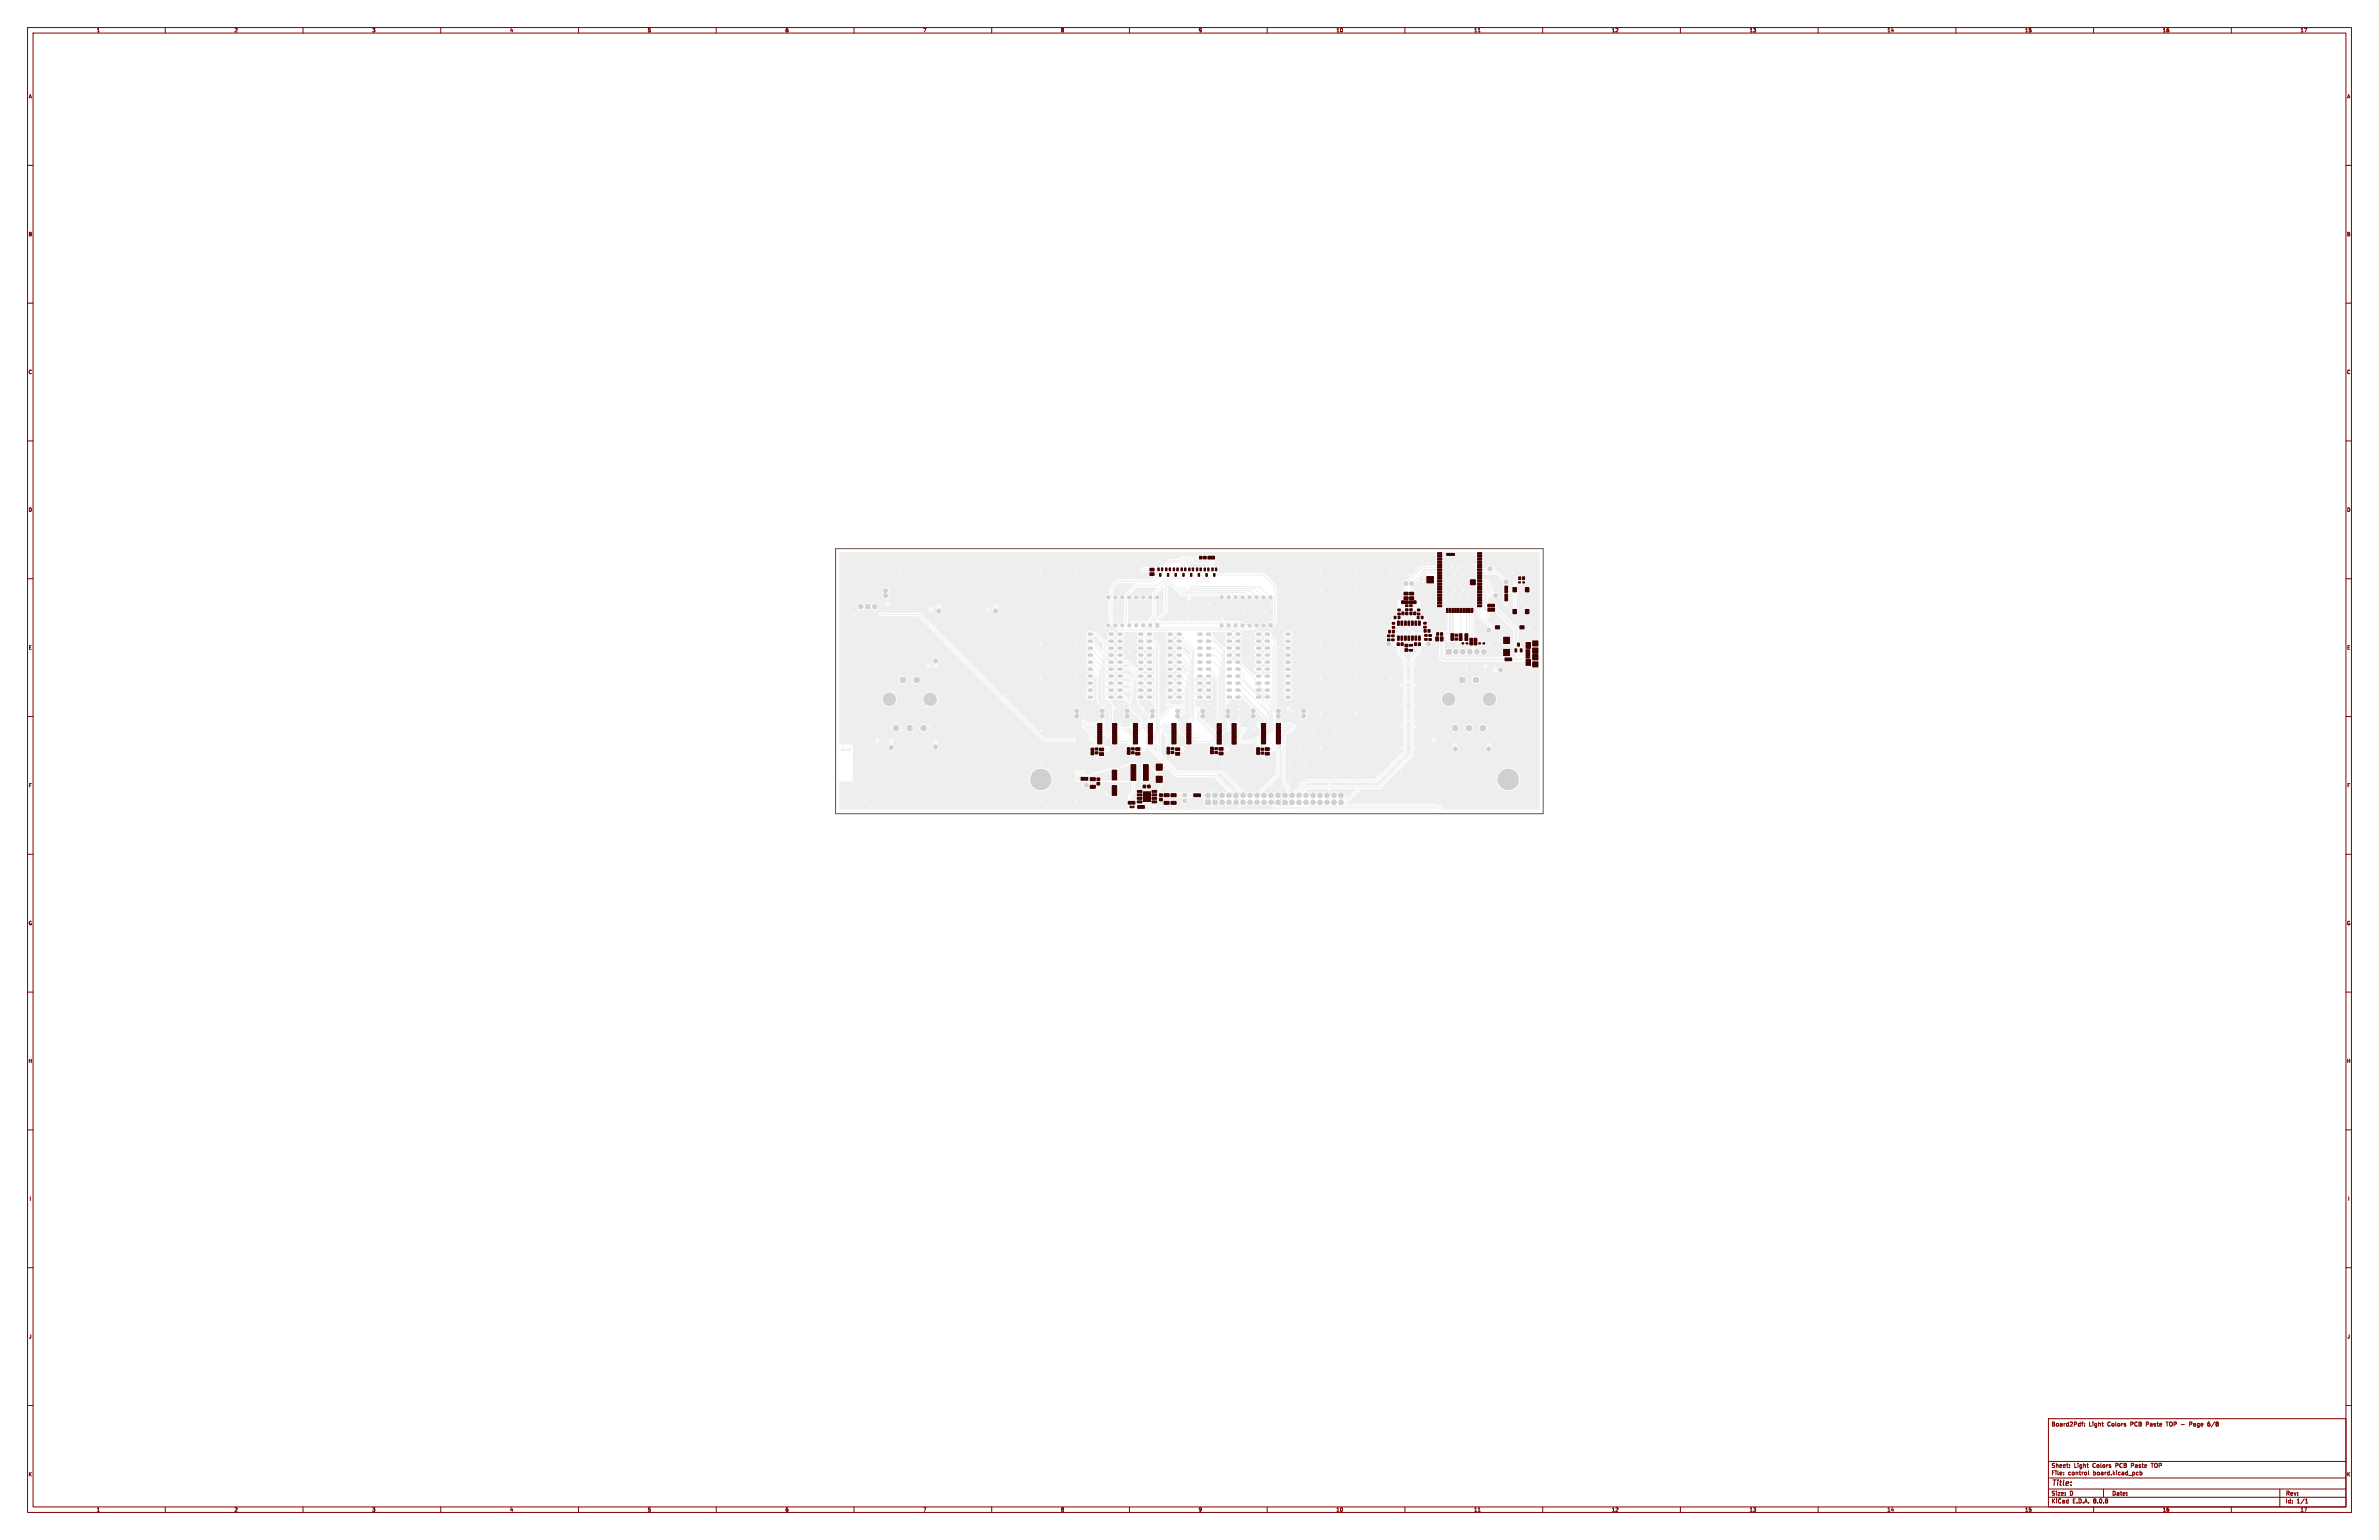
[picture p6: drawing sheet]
<svg xmlns="http://www.w3.org/2000/svg" width="864mm" height="559mm" viewBox="0 0 864 559" stroke-linecap="round" stroke-linejoin="round" font-family="sans-serif">
<defs><g id="words">
<text font-size="2.8" fill="#830000" x="744.6" y="539.7">Title:</text>
<g font-size="2.1" fill="#830000">
<text x="744.6" y="517.8">Board2Pdf:</text>
<text x="758.3" y="517.8">Light</text>
<text x="765" y="517.8">Colors</text>
<text x="773.5" y="517.8">PCB</text>
<text x="779.3" y="517.8">Paste</text>
<text x="786.8" y="517.8">TOP -</text>
<text x="795.4" y="517.8">Page</text>
<text x="802.2" y="517.8">6/8</text>
<text x="744.6" y="532.8">Sheet:</text>
<text x="752.8" y="532.8">Light</text>
<text x="759.6" y="532.8">Colors</text>
<text x="768" y="532.8">PCB</text>
<text x="773.8" y="532.8">Paste</text>
<text x="781.3" y="532.8">TOP</text>
<text x="744.6" y="535.5">File:</text>
<text x="750.7" y="535.5">control</text>
<text x="759.9" y="535.5">board.kicad_pcb</text>
<text x="744.6" y="545.7">KiCad</text>
<text x="744.6" y="542.9">Size:</text>
<text x="751.3" y="542.9">D</text>
<text x="752.3" y="545.7">E.D.A.</text>
<text x="759.9" y="545.7">8.0.8</text>
<text x="766.6" y="542.9">Date:</text>
<text x="829.6" y="543.1">Rev:</text>
<text x="829.6" y="545.7">Id:</text>
<text x="833.7" y="545.7">1/1</text>
</g>
<g font-size="1.8" fill="#830000">
<text x="35" y="11.9">1</text>
<text x="85" y="11.9">2</text>
<text x="135" y="11.9">3</text>
<text x="185" y="11.9">4</text>
<text x="235" y="11.9">5</text>
<text x="285" y="11.9">6</text>
<text x="335" y="11.9">7</text>
<text x="385" y="11.9">8</text>
<text x="435" y="11.9">9</text>
<text x="485" y="11.9">10</text>
<text x="535" y="11.9">11</text>
<text x="585" y="11.9">12</text>
<text x="635" y="11.9">13</text>
<text x="685" y="11.9">14</text>
<text x="735" y="11.9">15</text>
<text x="785" y="11.9">16</text>
<text x="835" y="11.9">17</text>
<text x="10.3" y="35.9">A</text>
<text x="851.9" y="35.9">A</text>
<text x="10.3" y="85.9">B</text>
<text x="851.9" y="85.9">B</text>
<text x="10.3" y="135.9">C</text>
<text x="851.9" y="135.9">C</text>
<text x="10.3" y="185.9">D</text>
<text x="851.9" y="185.9">D</text>
<text x="10.3" y="235.9">E</text>
<text x="851.9" y="235.9">E</text>
<text x="10.3" y="285.9">F</text>
<text x="851.9" y="285.9">F</text>
<text x="10.3" y="335.9">G</text>
<text x="851.9" y="335.9">G</text>
<text x="10.2" y="385.9">H</text>
<text x="851.8" y="385.9">H</text>
<text x="10.6" y="435.9">I</text>
<text x="852.2" y="435.9">I</text>
<text x="10.4" y="485.9">J</text>
<text x="852" y="485.9">J</text>
<text x="10.3" y="535.9">K</text>
<text x="851.9" y="535.9">K</text>
<text x="35" y="548.7">1</text>
<text x="85" y="548.7">2</text>
<text x="135" y="548.7">3</text>
<text x="185" y="548.7">4</text>
<text x="235" y="548.7">5</text>
<text x="285" y="548.7">6</text>
<text x="335" y="548.7">7</text>
<text x="385" y="548.7">8</text>
<text x="435" y="548.7">9</text>
<text x="485" y="548.7">10</text>
<text x="535" y="548.7">11</text>
<text x="585" y="548.7">12</text>
<text x="635" y="548.7">13</text>
<text x="685" y="548.7">14</text>
<text x="735" y="548.7">15</text>
<text x="785" y="548.7">16</text>
<text x="835" y="548.7">17</text>
</g>
</g></defs>
<g fill="#eee" stroke="#eee" stroke-width=".36">
<path d="M391 281.3h2.4v1.7h-2.4z"/>
<path d="M415 277.3h1.8l3 4.3h2v2.3l-2 3.6h-1.5l-1.5-1.5v-2.8h-1.8z"/>
<path d="M394 282.2l5.2-1.7 4.6-1.2h1.5l5.4-1.7v5.6l-16.7-.2z"/>
<path d="M391 280.1h2.4v1.2h-2.4z"/>
<path d="M511.1 231.6h.6v.7l1.2 1.6h-2.8v-.6l1-1.3z"/>
</g>
<path d="M305.8 271.1l.5 .1-.3 .6h2.2v-.7h.4l.1 2h-.5v-.6h-2.9v-.6z" fill="#eee"/>
<g fill="#eee" stroke="#eee" stroke-width=".36">
<path d="M516.8 225.8h.9v.6h-.9z"/>
<path d="M516.8 227.2h.9v.7h-.9z"/>
<path d="M423.6 272.5h1v1.1h-1z"/>
<path d="M423.6 271.2h1v1.1h-1z"/>
<path d="M505.4 225.8h.9v.7h-.9z"/>
<path d="M505.4 227.3h.9v.6h-.9z"/>
<path d="M536.8 233.3h.7v.4h-.7z"/>
<path d="M538.3 233.3h.7v.4h-.7z"/>
<path d="M511.7 216.6h1.5v.9h-1.5z"/>
<path d="M511.7 214.9h1.5v1h-1.5z"/>
<path d="M457.8 272.9h.9v.7h-.9z"/>
<path d="M457.8 271.5h.9v.7h-.9z"/>
<path d="M518 210.5h1.1v1h-1.1z"/>
<path d="M519.3 210.5h1.1v1h-1.1z"/>
<path d="M515.9 223.6h.7v.9h-.7z"/>
<path d="M514.5 223.6h.6v.9h-.6z"/>
<path d="M410.9 290.8h1.1v1h-1.1z"/>
<path d="M409.6 290.8h1.1v1h-1.1z"/>
<path d="M551.7 227.1h1.5v1.1h-1.5z"/>
<path d="M542.8 227.1h1.5v1.1h-1.5z"/>
<path d="M410.8 272.8h.9v.7h-.9z"/>
<path d="M410.8 271.4h.9v.7h-.9z"/>
<path d="M417.5 207.9h1.4v.9h-1.4z"/>
<path d="M417.5 206.2h1.4v1h-1.4z"/>
<path d="M447.2 269.6h1.5v.4h-1.5z"/>
<path d="M447.2 268.9h1.5v.5h-1.5z"/>
<path d="M447.2 268.3h1.5v.4h-1.5z"/>
<path d="M447.2 267.7h1.5v.4h-1.5z"/>
<path d="M447.2 267h1.5v.5h-1.5z"/>
<path d="M447.2 266.4h1.5v.4h-1.5z"/>
<path d="M447.2 265.7h1.5v.5h-1.5z"/>
<path d="M447.2 265.1h1.5v.4h-1.5z"/>
<path d="M447.2 264.5h1.5v.4h-1.5z"/>
<path d="M447.2 263.8h1.5v.5h-1.5z"/>
<path d="M447.2 263.2h1.5v.4h-1.5z"/>
<path d="M447.2 262.6h1.5v.4h-1.5z"/>
<path d="M441.8 262.6h1.5v.4h-1.5z"/>
<path d="M441.8 263.2h1.5v.4h-1.5z"/>
<path d="M441.8 263.8h1.5v.5h-1.5z"/>
<path d="M441.8 264.5h1.5v.4h-1.5z"/>
<path d="M441.8 265.1h1.5v.4h-1.5z"/>
<path d="M441.8 265.7h1.5v.5h-1.5z"/>
<path d="M441.8 266.4h1.5v.4h-1.5z"/>
<path d="M441.8 267h1.5v.5h-1.5z"/>
<path d="M441.8 267.7h1.5v.4h-1.5z"/>
<path d="M441.8 268.3h1.5v.4h-1.5z"/>
<path d="M441.8 268.9h1.5v.5h-1.5z"/>
<path d="M441.8 269.6h1.5v.4h-1.5z"/>
<path d="M514.8 233.3h.8v.9h-.8z"/>
<path d="M513.4 233.3h.8v.9h-.8z"/>
<path d="M509.7 216.6h1.4v.9h-1.4z"/>
<path d="M509.7 214.9h1.4v1h-1.4z"/>
<path d="M438.5 201.8h1.1v1h-1.1z"/>
<path d="M439.8 201.8h1.1v1h-1.1z"/>
<path d="M507.4 222.5h.9v.6h-.9z"/>
<path d="M507.4 221h.9v.7h-.9z"/>
<path d="M412.9 286.8h1.6v.7h-1.6z"/>
<path d="M412.9 288.1h1.6v.7h-1.6z"/>
<path d="M412.9 289.3h1.6v.7h-1.6z"/>
<path d="M412.9 290.6h1.6v.7h-1.6z"/>
<path d="M418.2 290.6h1.7v.7h-1.7z"/>
<path d="M418.2 289.3h1.7v.7h-1.7z"/>
<path d="M418.2 288.1h1.7v.7h-1.7z"/>
<path d="M418.2 286.8h1.7v.7h-1.7z"/>
<path d="M415.1 287.3h2.6v3.5h-2.6z"/>
<path d="M403.8 279.5h1.6v3.5h-1.6z"/>
<path d="M403.8 285.1h1.6v3.5h-1.6z"/>
<path d="M426.8 273h1.4v1h-1.4z"/>
<path d="M426.8 271.4h1.4v1h-1.4z"/>
<path d="M414.3 292.3h1.1v1h-1.1z"/>
<path d="M413 292.3h1.1v1h-1.1z"/>
<path d="M503.7 230.4h.9v.6h-.9z"/>
<path d="M503.7 231.8h.9v.7h-.9z"/>
<path d="M531.8 230h1v1.1h-1z"/>
<path d="M531.8 231.3h1v1.1h-1z"/>
<path d="M517 228.5h.7v.9h-.7z"/>
<path d="M518.4 228.5h.7v.9h-.7z"/>
<path d="M416.8 269.5h1.5v.4h-1.5z"/>
<path d="M416.8 268.9h1.5v.4h-1.5z"/>
<path d="M416.8 268.2h1.5v.5h-1.5z"/>
<path d="M416.8 267.6h1.5v.4h-1.5z"/>
<path d="M416.8 267h1.5v.4h-1.5z"/>
<path d="M416.8 266.3h1.5v.5h-1.5z"/>
<path d="M416.8 265.7h1.5v.4h-1.5z"/>
<path d="M416.8 265h1.5v.5h-1.5z"/>
<path d="M416.8 264.4h1.5v.4h-1.5z"/>
<path d="M416.8 263.8h1.5v.4h-1.5z"/>
<path d="M416.8 263.1h1.5v.5h-1.5z"/>
<path d="M416.8 262.5h1.5v.4h-1.5z"/>
<path d="M411.4 262.5h1.5v.4h-1.5z"/>
<path d="M411.4 263.1h1.5v.5h-1.5z"/>
<path d="M411.4 263.8h1.5v.4h-1.5z"/>
<path d="M411.4 264.4h1.5v.4h-1.5z"/>
<path d="M411.4 265h1.5v.5h-1.5z"/>
<path d="M411.4 265.7h1.5v.4h-1.5z"/>
<path d="M411.4 266.3h1.5v.5h-1.5z"/>
<path d="M411.4 267h1.5v.4h-1.5z"/>
<path d="M411.4 267.6h1.5v.4h-1.5z"/>
<path d="M411.4 268.2h1.5v.5h-1.5z"/>
<path d="M411.4 268.9h1.5v.4h-1.5z"/>
<path d="M411.4 269.5h1.5v.4h-1.5z"/>
<path d="M438.4 206.1h.5v1h-.5z"/>
<path d="M437.1 206.1h.5v1h-.5z"/>
<path d="M437.7 208.1h.5v1h-.5z"/>
<path d="M518 209.2h1.1v1h-1.1z"/>
<path d="M519.3 209.2h1.1v1h-1.1z"/>
<path d="M411.2 292.5h.4v.6h-.4z"/>
<path d="M410.2 292.5h.5v.6h-.5z"/>
<path d="M430 206.1h.5v1h-.5z"/>
<path d="M428.7 206.1h.5v1h-.5z"/>
<path d="M429.4 208.1h.5v1h-.5z"/>
<path d="M419.7 281.7h2.2v2.2h-2.2z"/>
<path d="M419.7 277.3h2.2v2.2h-2.2z"/>
<path d="M513.2 222.1h.8v1h-.8z"/>
<path d="M511.8 222.1h.8v1h-.8z"/>
<path d="M546.3 238.8h1.1v1h-1.1z"/>
<path d="M547.6 238.8h1.1v1h-1.1z"/>
<path d="M549.9 235.5h.7v1.1h-.7z"/>
<path d="M551.9 235.5h.6v1.1h-.6z"/>
<path d="M550.9 233.4h.7v1.1h-.7z"/>
<path d="M424.4 206.1h.5v1h-.5z"/>
<path d="M423.1 206.1h.5v1h-.5z"/>
<path d="M423.8 208.1h.5v1h-.5z"/>
<path d="M521.9 200.6h1.5v.6h-1.5z"/>
<path d="M521.9 201.6h1.5v.6h-1.5z"/>
<path d="M521.9 202.6h1.5v.6h-1.5z"/>
<path d="M521.9 203.6h1.5v.6h-1.5z"/>
<path d="M521.9 204.6h1.5v.6h-1.5z"/>
<path d="M521.9 205.6h1.5v.6h-1.5z"/>
<path d="M521.9 206.6h1.5v.6h-1.5z"/>
<path d="M521.9 207.6h1.5v.6h-1.5z"/>
<path d="M521.9 208.6h1.5v.6h-1.5z"/>
<path d="M521.9 209.6h1.5v.6h-1.5z"/>
<path d="M521.9 210.6h1.5v.6h-1.5z"/>
<path d="M521.9 211.6h1.5v.6h-1.5z"/>
<path d="M521.9 212.6h1.5v.6h-1.5z"/>
<path d="M521.9 213.6h1.5v.6h-1.5z"/>
<path d="M521.9 214.6h1.5v.6h-1.5z"/>
<path d="M521.9 215.6h1.5v.6h-1.5z"/>
<path d="M521.9 216.6h1.5v.6h-1.5z"/>
<path d="M521.9 217.6h1.5v.6h-1.5z"/>
<path d="M521.9 218.6h1.5v.6h-1.5z"/>
<path d="M521.9 219.6h1.5v.6h-1.5z"/>
<path d="M525.1 220.8h.6v1.5h-.6z"/>
<path d="M526.1 220.8h.6v1.5h-.6z"/>
<path d="M527.1 220.8h.6v1.5h-.6z"/>
<path d="M528.1 220.8h.6v1.5h-.6z"/>
<path d="M529.1 220.8h.6v1.5h-.6z"/>
<path d="M530.1 220.8h.6v1.5h-.6z"/>
<path d="M531.1 220.8h.6v1.5h-.6z"/>
<path d="M532.1 220.8h.6v1.5h-.6z"/>
<path d="M533.1 220.8h.6v1.5h-.6z"/>
<path d="M534.1 220.8h.6v1.5h-.6z"/>
<path d="M536.4 219.6h1.5v.6h-1.5z"/>
<path d="M536.4 218.6h1.5v.6h-1.5z"/>
<path d="M536.4 217.6h1.5v.6h-1.5z"/>
<path d="M536.4 216.6h1.5v.6h-1.5z"/>
<path d="M536.4 215.6h1.5v.6h-1.5z"/>
<path d="M536.4 214.6h1.5v.6h-1.5z"/>
<path d="M536.4 213.6h1.5v.6h-1.5z"/>
<path d="M536.4 212.6h1.5v.6h-1.5z"/>
<path d="M536.4 211.6h1.5v.6h-1.5z"/>
<path d="M536.4 210.6h1.5v.6h-1.5z"/>
<path d="M536.4 209.6h1.5v.6h-1.5z"/>
<path d="M536.4 208.6h1.5v.6h-1.5z"/>
<path d="M536.4 207.6h1.5v.6h-1.5z"/>
<path d="M536.4 206.6h1.5v.6h-1.5z"/>
<path d="M536.4 205.6h1.5v.6h-1.5z"/>
<path d="M536.4 204.6h1.5v.6h-1.5z"/>
<path d="M536.4 203.6h1.5v.6h-1.5z"/>
<path d="M536.4 202.6h1.5v.6h-1.5z"/>
<path d="M536.4 201.6h1.5v.6h-1.5z"/>
<path d="M536.4 200.6h1.5v.6h-1.5z"/>
<path d="M525.2 200.8h2.8v.8h-2.8z"/>
<path d="M533.8 210.4h1.7v1.8h-1.7z"/>
<path d="M420.9 288h1v1h-1z"/>
<path d="M420.9 289.6h1v1h-1z"/>
<path d="M421.6 206.1h.5v1h-.5z"/>
<path d="M420.3 206.1h.5v1h-.5z"/>
<path d="M421 208.1h.5v1h-.5z"/>
<path d="M396.1 272.8h1v1.1h-1z"/>
<path d="M396.1 271.5h1v1.1h-1z"/>
<path d="M508.9 222.1h.8v1h-.8z"/>
<path d="M510.3 222.1h.8v1h-.8z"/>
<path d="M425.2 272.7h.9v.8h-.9z"/>
<path d="M425.2 271.3h.9v.8h-.9z"/>
<path d="M552.7 209.3h.8v1h-.8z"/>
<path d="M551.3 209.3h.8v1h-.8z"/>
<path d="M546.3 212.7h1v1.1h-1z"/>
<path d="M546.3 214h1v1.1h-1z"/>
<path d="M416.6 284.9h.9v1h-.9z"/>
<path d="M415 284.9h.9v1h-.9z"/>
<path d="M528.2 231.5h.9v.8h-.9z"/>
<path d="M528.2 230.1h.9v.8h-.9z"/>
<path d="M437.7 290.3h1.7v1.7h-1.7z"/>
<path d="M510.1 218h1.1v1h-1.1z"/>
<path d="M508.8 218h1.1v1h-1.1z"/>
<path d="M439.4 272.4h1v1.1h-1z"/>
<path d="M439.4 271.1h1v1.1h-1z"/>
<path d="M546.3 215.6h1v1.1h-1z"/>
<path d="M546.3 216.9h1v1.1h-1z"/>
<path d="M525.1 235.7h1.7v1.6h-1.7z"/>
<path d="M540.1 220.8h1.1v1h-1.1z"/>
<path d="M541.4 220.8h1.1v1h-1.1z"/>
<path d="M427.2 206.1h.5v1h-.5z"/>
<path d="M425.9 206.1h.5v1h-.5z"/>
<path d="M426.5 208.1h.5v1h-.5z"/>
<path d="M463.3 269.5h1.5v.4h-1.5z"/>
<path d="M463.3 268.9h1.5v.4h-1.5z"/>
<path d="M463.3 268.2h1.5v.5h-1.5z"/>
<path d="M463.3 267.6h1.5v.4h-1.5z"/>
<path d="M463.3 267h1.5v.4h-1.5z"/>
<path d="M463.3 266.3h1.5v.5h-1.5z"/>
<path d="M463.3 265.7h1.5v.4h-1.5z"/>
<path d="M463.3 265h1.5v.5h-1.5z"/>
<path d="M463.3 264.4h1.5v.4h-1.5z"/>
<path d="M463.3 263.8h1.5v.4h-1.5z"/>
<path d="M463.3 263.1h1.5v.5h-1.5z"/>
<path d="M463.3 262.5h1.5v.4h-1.5z"/>
<path d="M457.9 262.5h1.5v.4h-1.5z"/>
<path d="M457.9 263.1h1.5v.5h-1.5z"/>
<path d="M457.9 263.8h1.5v.4h-1.5z"/>
<path d="M457.9 264.4h1.5v.4h-1.5z"/>
<path d="M457.9 265h1.5v.5h-1.5z"/>
<path d="M457.9 265.7h1.5v.4h-1.5z"/>
<path d="M457.9 266.3h1.5v.5h-1.5z"/>
<path d="M457.9 267h1.5v.4h-1.5z"/>
<path d="M457.9 267.6h1.5v.4h-1.5z"/>
<path d="M457.9 268.2h1.5v.5h-1.5z"/>
<path d="M457.9 268.9h1.5v.4h-1.5z"/>
<path d="M457.9 269.5h1.5v.4h-1.5z"/>
<path d="M422.6 288h1.8v1.1h-1.8z"/>
<path d="M422.6 290.8h1.8v1.1h-1.8z"/>
<path d="M409.2 272.6h1v1.1h-1z"/>
<path d="M409.2 271.3h1v1.1h-1z"/>
<path d="M510 233.8h1v.9h-1z"/>
<path d="M510 235.4h1v.9h-1z"/>
<path d="M526.7 231.2h1v1.1h-1z"/>
<path d="M526.7 229.9h1v1.1h-1z"/>
<path d="M549.2 221.1h1.3v1.6h-1.3z"/>
<path d="M553.7 221.1h1.3v1.6h-1.3z"/>
<path d="M549.2 213.2h1.3v1.5h-1.3z"/>
<path d="M553.7 213.2h1.3v1.5h-1.3z"/>
<path d="M507.2 233.3h.8v.9h-.8z"/>
<path d="M508.6 233.3h.8v.9h-.8z"/>
<path d="M521.5 229.6h.8v.9h-.8z"/>
<path d="M522.9 229.6h.8v.9h-.8z"/>
<path d="M412.3 273h1.5v.9h-1.5z"/>
<path d="M412.3 271.3h1.5v1h-1.5z"/>
<path d="M540.1 219.2h1.1v1h-1.1z"/>
<path d="M541.4 219.2h1.1v1h-1.1z"/>
<path d="M511.6 218h1.1v1h-1.1z"/>
<path d="M512.9 218h1.1v1h-1.1z"/>
<path d="M432.8 206.1h.5v1h-.5z"/>
<path d="M431.5 206.1h.5v1h-.5z"/>
<path d="M432.2 208.1h.5v1h-.5z"/>
<path d="M510.2 219.5h.9v.6h-.9z"/>
<path d="M510.2 220.9h.9v.7h-.9z"/>
<path d="M505.2 230.4h.9v.6h-.9z"/>
<path d="M505.2 231.8h.9v.7h-.9z"/>
<path d="M459.3 273h1.4v.9h-1.4z"/>
<path d="M459.3 271.3h1.4v1h-1.4z"/>
<path d="M535.1 232.9h1v1.1h-1z"/>
<path d="M535.1 231.6h1v1.1h-1z"/>
<path d="M506.1 223.6h.6v.9h-.6z"/>
<path d="M507.5 223.6h.7v.9h-.7z"/>
<path d="M425.1 288h1.8v1.1h-1.8z"/>
<path d="M425.1 290.8h1.8v1.1h-1.8z"/>
<path d="M399.1 273.1h1.5v1h-1.5z"/>
<path d="M399.1 271.5h1.5v1h-1.5z"/>
<path d="M456.2 272.6h1v1.1h-1z"/>
<path d="M456.2 271.3h1v1.1h-1z"/>
<path d="M441.2 206.1h.5v1h-.5z"/>
<path d="M439.9 206.1h.5v1h-.5z"/>
<path d="M440.5 208.1h.5v1h-.5z"/>
<path d="M441 272.7h.9v.8h-.9z"/>
<path d="M441 271.3h.9v.8h-.9z"/>
<path d="M532.2 233.3h.7v.4h-.7z"/>
<path d="M530.7 233.3h.7v.4h-.7z"/>
<path d="M518.7 230.3h.9v.6h-.9z"/>
<path d="M518.7 231.7h.9v.7h-.9z"/>
<path d="M507.3 230.8h.6v1.5h-.6z"/>
<path d="M508.6 230.8h.6v1.5h-.6z"/>
<path d="M509.8 230.8h.7v1.5h-.7z"/>
<path d="M511.1 230.8h.7v1.5h-.7z"/>
<path d="M512.4 230.8h.6v1.5h-.6z"/>
<path d="M513.6 230.8h.7v1.5h-.7z"/>
<path d="M514.9 230.8h.7v1.5h-.7z"/>
<path d="M514.9 225.4h.7v1.5h-.7z"/>
<path d="M513.6 225.4h.7v1.5h-.7z"/>
<path d="M512.4 225.4h.6v1.5h-.6z"/>
<path d="M511.1 225.4h.7v1.5h-.7z"/>
<path d="M509.8 225.4h.7v1.5h-.7z"/>
<path d="M508.6 225.4h.6v1.5h-.6z"/>
<path d="M507.3 225.4h.6v1.5h-.6z"/>
<path d="M442.5 272.9h1.5v1h-1.5z"/>
<path d="M442.5 271.3h1.5v.9h-1.5z"/>
<path d="M430.8 269.5h1.5v.4h-1.5z"/>
<path d="M430.8 268.9h1.5v.4h-1.5z"/>
<path d="M430.8 268.2h1.5v.5h-1.5z"/>
<path d="M430.8 267.6h1.5v.4h-1.5z"/>
<path d="M430.8 267h1.5v.4h-1.5z"/>
<path d="M430.8 266.3h1.5v.5h-1.5z"/>
<path d="M430.8 265.7h1.5v.4h-1.5z"/>
<path d="M430.8 265h1.5v.5h-1.5z"/>
<path d="M430.8 264.4h1.5v.4h-1.5z"/>
<path d="M430.8 263.8h1.5v.4h-1.5z"/>
<path d="M430.8 263.1h1.5v.5h-1.5z"/>
<path d="M430.8 262.5h1.5v.4h-1.5z"/>
<path d="M425.4 262.5h1.5v.4h-1.5z"/>
<path d="M425.4 263.1h1.5v.5h-1.5z"/>
<path d="M425.4 263.8h1.5v.4h-1.5z"/>
<path d="M425.4 264.4h1.5v.4h-1.5z"/>
<path d="M425.4 265h1.5v.5h-1.5z"/>
<path d="M425.4 265.7h1.5v.4h-1.5z"/>
<path d="M425.4 266.3h1.5v.5h-1.5z"/>
<path d="M425.4 267h1.5v.4h-1.5z"/>
<path d="M425.4 267.6h1.5v.4h-1.5z"/>
<path d="M425.4 268.2h1.5v.5h-1.5z"/>
<path d="M425.4 268.9h1.5v.4h-1.5z"/>
<path d="M425.4 269.5h1.5v.4h-1.5z"/>
<path d="M397.6 272.8h1v.8h-1z"/>
<path d="M397.6 271.4h1v.8h-1z"/>
<path d="M415.1 277.5h1.7v5.7h-1.7z"/>
<path d="M410.6 277.5h1.7v5.7h-1.7z"/>
<path d="M554 238.4h1.3v.4h-1.3z"/>
<path d="M554 237.7h1.3v.4h-1.3z"/>
<path d="M554 237.1h1.3v.4h-1.3z"/>
<path d="M554 236.4h1.3v.4h-1.3z"/>
<path d="M554 235.8h1.3v.4h-1.3z"/>
<path d="M554 239.3h1.6v2.1h-1.6z"/>
<path d="M554 233.1h1.6v2.1h-1.6z"/>
<path d="M556.4 240.2h1.9v1.8h-1.9z"/>
<path d="M556.4 237.5h1.9v1.9h-1.9z"/>
<path d="M556.4 235.1h1.9v1.9h-1.9z"/>
<path d="M556.4 232.6h1.9v1.8h-1.9z"/>
<path d="M533.6 232.9h1v1.1h-1z"/>
<path d="M533.6 231.6h1v1.1h-1z"/>
<path d="M517.2 230.2h.9v.7h-.9z"/>
<path d="M517.2 231.7h.9v.6h-.9z"/>
<path d="M511.5 233.9h1.3v.6h-1.3z"/>
<path d="M511.5 235.7h1.3v.6h-1.3z"/>
<path d="M545.8 235.6h2.2v2.3h-2.2z"/>
<path d="M545.8 231.2h2.2v2.3h-2.2z"/>
<path d="M393.7 282.1h1.1v1h-1.1z"/>
<path d="M392.4 282.1h1.1v1h-1.1z"/>
<path d="M511.7 219.5h.9v.6h-.9z"/>
<path d="M511.7 220.9h.9v.7h-.9z"/>
<path d="M435.6 206.1h.5v1h-.5z"/>
<path d="M434.3 206.1h.5v1h-.5z"/>
<path d="M435 208.1h.5v1h-.5z"/>
<path d="M514.5 222.5h.9v.6h-.9z"/>
<path d="M514.5 221h.9v.7h-.9z"/>
<path d="M551.3 211.1h.6v.4h-.6z"/>
<path d="M552.8 211.1h.6v.4h-.6z"/>
<path d="M529.7 231.3h1v1.1h-1z"/>
<path d="M529.7 230h1v1.1h-1z"/>
<path d="M395.8 282.2h1.8v1.1h-1.8z"/>
<path d="M395.8 285h1.8v1h-1.8z"/>
<path d="M521.2 231.1h1v1.5h-1z"/>
<path d="M522.8 231.1h1v1.5h-1z"/>
<path d="M505.5 228.7h.7v.9h-.7z"/>
<path d="M504.1 228.7h.7v.9h-.7z"/>
<path d="M429.5 288h1.2v1.1h-1.2z"/>
<path d="M398.2 282.3h1v.9h-1z"/>
<path d="M398.2 283.9h1v.9h-1z"/>
<path d="M403.9 269.5h1.5v.4h-1.5z"/>
<path d="M403.9 268.9h1.5v.4h-1.5z"/>
<path d="M403.9 268.2h1.5v.5h-1.5z"/>
<path d="M403.9 267.6h1.5v.4h-1.5z"/>
<path d="M403.9 267h1.5v.4h-1.5z"/>
<path d="M403.9 266.3h1.5v.5h-1.5z"/>
<path d="M403.9 265.7h1.5v.4h-1.5z"/>
<path d="M403.9 265h1.5v.5h-1.5z"/>
<path d="M403.9 264.4h1.5v.4h-1.5z"/>
<path d="M403.9 263.8h1.5v.4h-1.5z"/>
<path d="M403.9 263.1h1.5v.5h-1.5z"/>
<path d="M403.9 262.5h1.5v.4h-1.5z"/>
<path d="M398.5 262.5h1.5v.4h-1.5z"/>
<path d="M398.5 263.1h1.5v.5h-1.5z"/>
<path d="M398.5 263.8h1.5v.4h-1.5z"/>
<path d="M398.5 264.4h1.5v.4h-1.5z"/>
<path d="M398.5 265h1.5v.5h-1.5z"/>
<path d="M398.5 265.7h1.5v.4h-1.5z"/>
<path d="M398.5 266.3h1.5v.5h-1.5z"/>
<path d="M398.5 267h1.5v.4h-1.5z"/>
<path d="M398.5 267.6h1.5v.4h-1.5z"/>
<path d="M398.5 268.2h1.5v.5h-1.5z"/>
<path d="M398.5 268.9h1.5v.4h-1.5z"/>
<path d="M398.5 269.5h1.5v.4h-1.5z"/>
<path d="M434.7 288.1h1.1v1h-1.1z"/>
<path d="M433.4 288.1h1.1v1h-1.1z"/>
<path d="M435.4 201.9h1v.9h-1z"/>
<path d="M436.9 201.9h1v.9h-1z"/>
<path d="M460.7 226.4h1.1v1.1h-1.1z"/>
<path d="M419.5 226.4h1.1v1.1h-1.1z"/>
<circle cx="321.4" cy="216.2" r=".71"/>
<circle cx="321.4" cy="214.4" r=".71"/>
<circle cx="510.4" cy="211.8" r=".63"/>
<circle cx="340.8" cy="221.7" r=".63"/>
<circle cx="544.7" cy="243.1" r=".63"/>
<circle cx="504.1" cy="233.7" r=".63"/>
<circle cx="518.6" cy="233.6" r=".63"/>
<circle cx="547.5" cy="282.8" r="2.05"/>
<circle cx="547.5" cy="282.8" r="3.7"/>
<circle cx="377.8" cy="282.8" r="2.05"/>
<circle cx="377.8" cy="282.8" r="3.7"/>
<circle cx="438.5" cy="288.6" r=".83"/>
<circle cx="441.1" cy="291.1" r=".83"/>
<circle cx="441.1" cy="288.6" r=".83"/>
<circle cx="443.6" cy="291.1" r=".83"/>
<circle cx="443.6" cy="288.6" r=".83"/>
<circle cx="446.2" cy="291.1" r=".83"/>
<circle cx="446.2" cy="288.6" r=".83"/>
<circle cx="448.7" cy="291.1" r=".83"/>
<circle cx="448.7" cy="288.6" r=".83"/>
<circle cx="451.2" cy="291.1" r=".83"/>
<circle cx="451.2" cy="288.6" r=".83"/>
<circle cx="453.8" cy="291.1" r=".83"/>
<circle cx="453.8" cy="288.6" r=".83"/>
<circle cx="456.3" cy="291.1" r=".83"/>
<circle cx="456.3" cy="288.6" r=".83"/>
<circle cx="458.9" cy="291.1" r=".83"/>
<circle cx="458.9" cy="288.6" r=".83"/>
<circle cx="461.4" cy="291.1" r=".83"/>
<circle cx="461.4" cy="288.6" r=".83"/>
<circle cx="463.9" cy="291.1" r=".83"/>
<circle cx="463.9" cy="288.6" r=".83"/>
<circle cx="466.5" cy="291.1" r=".83"/>
<circle cx="466.5" cy="288.6" r=".83"/>
<circle cx="469" cy="291.1" r=".83"/>
<circle cx="469" cy="288.6" r=".83"/>
<circle cx="471.6" cy="291.1" r=".83"/>
<circle cx="471.6" cy="288.6" r=".83"/>
<circle cx="474.1" cy="291.1" r=".83"/>
<circle cx="474.1" cy="288.6" r=".83"/>
<circle cx="476.6" cy="291.1" r=".83"/>
<circle cx="476.6" cy="288.6" r=".83"/>
<circle cx="479.2" cy="291.1" r=".83"/>
<circle cx="479.2" cy="288.6" r=".83"/>
<circle cx="481.7" cy="291.1" r=".83"/>
<circle cx="481.7" cy="288.6" r=".83"/>
<circle cx="484.3" cy="291.1" r=".83"/>
<circle cx="484.3" cy="288.6" r=".83"/>
<circle cx="486.8" cy="291.1" r=".83"/>
<circle cx="486.8" cy="288.6" r=".83"/>
<circle cx="528.3" cy="271.8" r=".63"/>
<circle cx="540.9" cy="206.4" r=".63"/>
<circle cx="339.5" cy="271" r=".63"/>
<circle cx="528.5" cy="236.5" r=".82"/>
<circle cx="531" cy="236.5" r=".82"/>
<circle cx="533.6" cy="236.5" r=".82"/>
<circle cx="536.1" cy="236.5" r=".82"/>
<circle cx="538.7" cy="236.5" r=".82"/>
<circle cx="540.4" cy="271.8" r=".63"/>
<circle cx="394.3" cy="284.9" r=".63"/>
<circle cx="339.7" cy="239.8" r=".63"/>
<circle cx="540.4" cy="228.6" r=".63"/>
<circle cx="361.3" cy="221.7" r=".63"/>
<circle cx="323.5" cy="271.2" r=".63"/>
<circle cx="512.4" cy="211.8" r=".63"/>
<circle cx="546.7" cy="211.1" r=".63"/>
<circle cx="430.1" cy="290.6" r=".57"/>
<circle cx="542.9" cy="216.1" r=".63"/>
<circle cx="409.2" cy="258" r=".71"/>
<circle cx="409.2" cy="259.8" r=".71"/>
<circle cx="458.7" cy="226.9" r=".55"/>
<circle cx="456.2" cy="226.9" r=".55"/>
<circle cx="453.6" cy="226.9" r=".55"/>
<circle cx="451.1" cy="226.9" r=".55"/>
<circle cx="448.5" cy="226.9" r=".55"/>
<circle cx="446" cy="226.9" r=".55"/>
<circle cx="443.5" cy="226.9" r=".55"/>
<circle cx="443.5" cy="216.8" r=".55"/>
<circle cx="446" cy="216.8" r=".55"/>
<circle cx="448.5" cy="216.8" r=".55"/>
<circle cx="451.1" cy="216.8" r=".55"/>
<circle cx="453.6" cy="216.8" r=".55"/>
<circle cx="456.2" cy="216.8" r=".55"/>
<circle cx="458.7" cy="216.8" r=".55"/>
<circle cx="461.2" cy="216.8" r=".55"/>
<circle cx="417.6" cy="226.9" r=".55"/>
<circle cx="415" cy="226.9" r=".55"/>
<circle cx="412.5" cy="226.9" r=".55"/>
<circle cx="409.9" cy="226.9" r=".55"/>
<circle cx="407.4" cy="226.9" r=".55"/>
<circle cx="404.9" cy="226.9" r=".55"/>
<circle cx="402.3" cy="226.9" r=".55"/>
<circle cx="402.3" cy="216.8" r=".55"/>
<circle cx="404.9" cy="216.8" r=".55"/>
<circle cx="407.4" cy="216.8" r=".55"/>
<circle cx="409.9" cy="216.8" r=".55"/>
<circle cx="412.5" cy="216.8" r=".55"/>
<circle cx="415" cy="216.8" r=".55"/>
<circle cx="417.6" cy="216.8" r=".55"/>
<circle cx="420.1" cy="216.8" r=".55"/>
<circle cx="335.3" cy="264.2" r=".98"/>
<circle cx="330.3" cy="264.2" r=".97"/>
<circle cx="325.3" cy="264.2" r=".98"/>
<circle cx="332.8" cy="246.7" r=".98"/>
<circle cx="327.8" cy="246.7" r=".98"/>
<circle cx="337.7" cy="253.7" r="2.23"/>
<circle cx="322.9" cy="253.7" r="2.23"/>
<circle cx="538.3" cy="264.2" r=".98"/>
<circle cx="533.3" cy="264.2" r=".98"/>
<circle cx="528.3" cy="264.2" r=".98"/>
<circle cx="535.8" cy="246.7" r=".97"/>
<circle cx="530.8" cy="246.7" r=".97"/>
<circle cx="540.7" cy="253.7" r="2.23"/>
<circle cx="525.9" cy="253.7" r="2.23"/>
<circle cx="445.8" cy="258" r=".71"/>
<circle cx="445.8" cy="259.9" r=".71"/>
<circle cx="390.9" cy="258" r=".71"/>
<circle cx="390.9" cy="259.8" r=".71"/>
<circle cx="464" cy="258" r=".71"/>
<circle cx="464" cy="259.8" r=".71"/>
<circle cx="400" cy="258" r=".71"/>
<circle cx="400" cy="259.8" r=".71"/>
<circle cx="454.9" cy="258" r=".71"/>
<circle cx="454.9" cy="259.8" r=".71"/>
<circle cx="436.6" cy="258" r=".71"/>
<circle cx="436.6" cy="259.8" r=".71"/>
<circle cx="317.5" cy="220.1" r=".78"/>
<circle cx="315" cy="220.1" r=".78"/>
<circle cx="312.5" cy="220.1" r=".78"/>
<circle cx="473.2" cy="258" r=".71"/>
<circle cx="473.2" cy="259.8" r=".71"/>
<circle cx="427.5" cy="258" r=".71"/>
<circle cx="427.5" cy="259.8" r=".71"/>
<circle cx="418.3" cy="258" r=".71"/>
<circle cx="418.3" cy="259.8" r=".71"/>
</g>
<g fill="none" stroke="#eee" stroke-width="1.2">
<path d="M395.4 237.7h.8M395.4 235.2h.8M395.4 232.6h.8M395.4 230.1h.8M402.9 237.7h.8M402.9 235.2h.8M402.9 232.6h.8M402.9 230.1h.8M406.2 237.7h.8M406.2 235.2h.8M406.2 232.6h.8M406.2 230.1h.8"/>
<path d="M413.7 237.7h.8M413.7 235.2h.8M413.7 232.6h.8M413.7 230.1h.8M416.9 237.7h.8M416.9 235.2h.8M416.9 232.6h.8M416.9 230.1h.8M424.4 237.7h.8M424.4 235.2h.8M424.4 232.6h.8M424.4 230.1h.8"/>
<path d="M427.7 237.7h.8M427.7 235.2h.8M427.7 232.6h.8M427.7 230.1h.8M435.2 237.7h.8M435.2 235.2h.8M435.2 232.6h.8M435.2 230.1h.8M438.3 237.7h.8M438.3 235.2h.8M438.3 232.6h.8M438.3 230.1h.8"/>
<path d="M445.9 237.7h.8M445.9 235.2h.8M445.9 232.6h.8M445.9 230.1h.8M449 237.7h.8M449 235.2h.8M449 232.6h.8M449 230.1h.8M456.5 237.7h.8M456.5 235.2h.8M456.5 232.6h.8M456.5 230.1h.8"/>
<path d="M459.7 237.7h.8M459.7 235.2h.8M459.7 232.6h.8M459.7 230.1h.8M467.2 237.7h.8M467.2 235.2h.8M467.2 232.6h.8M467.2 230.1h.8M395.4 253h.8M395.4 250.4h.8M395.4 247.9h.8M395.4 245.3h.8"/>
<path d="M395.4 242.8h.8M395.4 240.3h.8M402.9 253h.8M402.9 250.4h.8M402.9 247.9h.8M402.9 245.3h.8M402.9 242.8h.8M402.9 240.3h.8M406.2 253h.8M406.2 250.4h.8M406.2 247.9h.8M406.2 245.3h.8"/>
<path d="M406.2 242.8h.8M406.2 240.3h.8M413.7 253h.8M413.7 250.4h.8M413.7 247.9h.8M413.7 245.3h.8M413.7 242.8h.8M413.7 240.3h.8M416.9 253h.8M416.9 250.4h.8M416.9 247.9h.8M416.9 245.3h.8"/>
<path d="M416.9 242.8h.8M416.9 240.3h.8M424.4 253h.8M424.4 250.4h.8M424.4 247.9h.8M424.4 245.3h.8M424.4 242.8h.8M424.4 240.3h.8M427.7 253h.8M427.7 250.4h.8M427.7 247.9h.8M427.7 245.3h.8"/>
<path d="M427.7 242.8h.8M427.7 240.3h.8M435.2 253h.8M435.2 250.4h.8M435.2 247.9h.8M435.2 245.3h.8M435.2 242.8h.8M435.2 240.3h.8M438.3 253h.8M438.3 250.4h.8M438.3 247.9h.8M438.3 245.3h.8"/>
<path d="M438.3 242.8h.8M438.3 240.3h.8M445.9 253h.8M445.9 250.4h.8M445.9 247.9h.8M445.9 245.3h.8M445.9 242.8h.8M445.9 240.3h.8M449 253h.8M449 250.4h.8M449 247.9h.8M449 245.3h.8"/>
<path d="M449 242.8h.8M449 240.3h.8M456.5 253h.8M456.5 250.4h.8M456.5 247.9h.8M456.5 245.3h.8M456.5 242.8h.8M456.5 240.3h.8M459.7 253h.8M459.7 250.4h.8M459.7 247.9h.8M459.7 245.3h.8"/>
<path d="M459.7 242.8h.8M459.7 240.3h.8M467.2 253h.8M467.2 250.4h.8M467.2 247.9h.8M467.2 245.3h.8M467.2 242.8h.8M467.2 240.3h.8"/>
</g>
<g fill="#ececec" stroke="#ececec" stroke-width=".36">
<circle cx="322.3" cy="219" r=".28"/>
<circle cx="419" cy="292.6" r=".28"/>
<circle cx="420.6" cy="287.5" r=".28"/>
<circle cx="391.2" cy="280.5" r=".28"/>
<circle cx="392.1" cy="280.5" r=".28"/>
<circle cx="392.1" cy="281.3" r=".28"/>
<circle cx="414.5" cy="256.9" r=".28"/>
<circle cx="467.9" cy="257.1" r=".28"/>
<circle cx="415.6" cy="206.7" r=".28"/>
<circle cx="445.6" cy="254.7" r=".28"/>
<circle cx="393" cy="281.3" r=".28"/>
<circle cx="391.2" cy="281.3" r=".28"/>
<circle cx="393" cy="280.5" r=".28"/>
<circle cx="415" cy="206.7" r=".28"/>
<circle cx="416.3" cy="206.7" r=".28"/>
<circle cx="424.1" cy="255.5" r=".28"/>
<circle cx="404.3" cy="256.9" r=".28"/>
<circle cx="457.4" cy="256.9" r=".28"/>
<circle cx="318.6" cy="268.8" r=".28"/>
<circle cx="525.8" cy="231.7" r=".28"/>
<circle cx="440.4" cy="203.5" r=".28"/>
<circle cx="429.3" cy="271.8" r=".28"/>
<circle cx="539.3" cy="241.7" r=".28"/>
<circle cx="337.8" cy="221" r=".28"/>
<circle cx="546.8" cy="219.3" r=".28"/>
<circle cx="445.4" cy="271.8" r=".28"/>
<circle cx="337.3" cy="241.5" r=".28"/>
<circle cx="415.3" cy="271.8" r=".28"/>
<circle cx="462.1" cy="271.8" r=".28"/>
<circle cx="520.4" cy="268.5" r=".28"/>
<circle cx="358.5" cy="221.1" r=".28"/>
<circle cx="402" cy="271.8" r=".28"/>
<circle cx="512.2" cy="233.1" r=".28"/>
<circle cx="510.6" cy="233.1" r=".28"/>
<circle cx="450.1" cy="267.2" r=".28"/>
<circle cx="406.6" cy="267.1" r=".28"/>
<circle cx="433.4" cy="267.1" r=".28"/>
<circle cx="419.8" cy="267.1" r=".28"/>
<circle cx="435.4" cy="267.3" r=".28"/>
<circle cx="466.3" cy="268.1" r=".28"/>
<circle cx="410.6" cy="267.7" r=".28"/>
<circle cx="423.8" cy="268.7" r=".28"/>
<circle cx="456.9" cy="267.8" r=".28"/>
<circle cx="397.4" cy="267.8" r=".28"/>
<circle cx="440.5" cy="267.7" r=".28"/>
<circle cx="419.5" cy="268.5" r=".28"/>
<circle cx="450" cy="268.5" r=".28"/>
<circle cx="434.2" cy="268.5" r=".28"/>
<circle cx="466.1" cy="268.8" r=".28"/>
<circle cx="406.5" cy="268.5" r=".28"/>
<circle cx="429.6" cy="256.5" r=".28"/>
<circle cx="420.1" cy="224.9" r=".28"/>
<circle cx="432.6" cy="212.9" r=".28"/>
<circle cx="425.4" cy="211.8" r=".28"/>
<circle cx="431.5" cy="213.8" r=".28"/>
<circle cx="429.5" cy="213.6" r=".28"/>
<circle cx="417.6" cy="224.8" r=".28"/>
<circle cx="428.1" cy="213.4" r=".28"/>
<circle cx="445.9" cy="228.5" r=".28"/>
<circle cx="438.6" cy="210.8" r=".28"/>
<circle cx="437.6" cy="210.8" r=".28"/>
<circle cx="436.5" cy="210.8" r=".28"/>
<circle cx="466.7" cy="265.9" r=".28"/>
<circle cx="467.3" cy="265.6" r=".28"/>
<circle cx="468" cy="265.3" r=".28"/>
<circle cx="469.1" cy="264.3" r=".28"/>
<circle cx="465.7" cy="267.2" r=".28"/>
<circle cx="468.6" cy="264.8" r=".28"/>
<circle cx="469.6" cy="263.8" r=".28"/>
<circle cx="456.7" cy="262.6" r=".28"/>
<circle cx="462.1" cy="257.9" r=".28"/>
<circle cx="462.6" cy="258.5" r=".28"/>
<circle cx="457.1" cy="263.3" r=".28"/>
<circle cx="466.2" cy="266.5" r=".28"/>
<circle cx="435.4" cy="258.2" r=".28"/>
<circle cx="445.8" cy="264.6" r=".28"/>
<circle cx="451.2" cy="265.2" r=".28"/>
<circle cx="449.6" cy="262.8" r=".28"/>
<circle cx="450.2" cy="266.4" r=".28"/>
<circle cx="446.5" cy="263.9" r=".28"/>
<circle cx="450.8" cy="265.8" r=".28"/>
<circle cx="434.8" cy="257.2" r=".28"/>
<circle cx="451.8" cy="264.6" r=".28"/>
<circle cx="446.5" cy="262.9" r=".28"/>
<circle cx="394.7" cy="263.1" r=".28"/>
<circle cx="396.7" cy="263.3" r=".28"/>
<circle cx="396.3" cy="267.3" r=".28"/>
<circle cx="406.3" cy="264.1" r=".28"/>
<circle cx="396.1" cy="266.6" r=".28"/>
<circle cx="406.5" cy="263.3" r=".28"/>
<circle cx="434.6" cy="212" r=".28"/>
<circle cx="431.6" cy="217" r=".28"/>
<circle cx="396" cy="268" r=".28"/>
<circle cx="395.8" cy="263.3" r=".28"/>
<circle cx="393.3" cy="261.9" r=".28"/>
<circle cx="397.6" cy="262.7" r=".28"/>
<circle cx="393.9" cy="262.6" r=".28"/>
<circle cx="422" cy="264.8" r=".28"/>
<circle cx="422.4" cy="265.4" r=".28"/>
<circle cx="422.8" cy="266" r=".28"/>
<circle cx="424.8" cy="267.1" r=".28"/>
<circle cx="424" cy="266.9" r=".28"/>
<circle cx="419.2" cy="269.3" r=".28"/>
<circle cx="423.4" cy="270" r=".28"/>
<circle cx="423.4" cy="266.4" r=".28"/>
<circle cx="421.4" cy="264.4" r=".28"/>
<circle cx="421.4" cy="263.5" r=".28"/>
<circle cx="414" cy="265.4" r=".28"/>
<circle cx="408.5" cy="265.1" r=".28"/>
<circle cx="410.7" cy="263" r=".28"/>
<circle cx="409.1" cy="265.6" r=".28"/>
<circle cx="413.6" cy="263.1" r=".28"/>
<circle cx="414" cy="264.6" r=".28"/>
<circle cx="407.8" cy="264.5" r=".28"/>
<circle cx="409.7" cy="266.1" r=".28"/>
<circle cx="430.5" cy="203.2" r=".28"/>
<circle cx="429.2" cy="203.2" r=".28"/>
<circle cx="432.4" cy="202.7" r=".28"/>
<circle cx="429.9" cy="202.7" r=".28"/>
<circle cx="431.8" cy="203.2" r=".28"/>
<circle cx="428.6" cy="202.7" r=".28"/>
<circle cx="428" cy="203.2" r=".28"/>
<circle cx="434.4" cy="202.3" r=".28"/>
<circle cx="431.1" cy="202.7" r=".28"/>
<circle cx="520.9" cy="292.3" r=".28"/>
<circle cx="542.1" cy="206.4" r=".28"/>
<circle cx="541.3" cy="215" r=".28"/>
<circle cx="541.1" cy="216.1" r=".28"/>
<circle cx="493.1" cy="286.8" r=".28"/>
<circle cx="530.2" cy="229.2" r=".28"/>
<circle cx="533.8" cy="230.7" r=".28"/>
<circle cx="539.8" cy="223.8" r=".28"/>
<circle cx="522.7" cy="292.9" r=".28"/>
<circle cx="541.4" cy="214" r=".28"/>
<circle cx="535" cy="230.6" r=".28"/>
<circle cx="508" cy="218.5" r=".28"/>
<circle cx="515" cy="220.1" r=".28"/>
<circle cx="507.9" cy="220.2" r=".28"/>
<circle cx="510.2" cy="229.8" r=".28"/>
<circle cx="512.7" cy="229.8" r=".28"/>
<circle cx="514.8" cy="218.5" r=".28"/>
<circle cx="340.8" cy="220.2" r=".28"/>
<circle cx="323.5" cy="268.8" r=".28"/>
<circle cx="339.5" cy="269.3" r=".28"/>
<circle cx="361.4" cy="220.2" r=".28"/>
<circle cx="540.4" cy="270.2" r=".28"/>
<circle cx="488.8" cy="289.9" r=".28"/>
<circle cx="528.3" cy="270.2" r=".28"/>
<circle cx="542.7" cy="243.1" r=".28"/>
<circle cx="339.7" cy="241.7" r=".28"/>
<circle cx="389.9" cy="268.5" r=".28"/>
<circle cx="319.5" cy="223" r=".28"/>
<circle cx="417.2" cy="292.6" r=".28"/>
<circle cx="448.4" cy="286.8" r=".28"/>
<circle cx="339.7" cy="277.8" r=".28"/>
<circle cx="407.9" cy="255.5" r=".28"/>
<circle cx="352.4" cy="252.4" r=".28"/>
<circle cx="529.9" cy="211.8" r=".28"/>
<circle cx="449.9" cy="255.4" r=".28"/>
<circle cx="393.4" cy="258.5" r=".28"/>
<circle cx="531.2" cy="214.2" r=".28"/>
<circle cx="431.1" cy="224.5" r=".28"/>
<circle cx="553.8" cy="281.5" r=".28"/>
<circle cx="508" cy="228.3" r=".28"/>
<circle cx="352.4" cy="277.8" r=".28"/>
<circle cx="405.7" cy="224.5" r=".28"/>
<circle cx="494.6" cy="272.7" r=".28"/>
<circle cx="377.8" cy="277.8" r=".28"/>
<circle cx="327" cy="239.7" r=".28"/>
<circle cx="440.5" cy="260.1" r=".28"/>
<circle cx="503.5" cy="285.4" r=".28"/>
<circle cx="454" cy="282.9" r=".28"/>
<circle cx="423.3" cy="279.1" r=".28"/>
<circle cx="405" cy="249.1" r=".28"/>
<circle cx="508.6" cy="280.3" r=".28"/>
<circle cx="540.4" cy="233.5" r=".28"/>
<circle cx="423.5" cy="293.2" r=".28"/>
<circle cx="425.8" cy="274.5" r=".28"/>
<circle cx="492.1" cy="233.3" r=".28"/>
<circle cx="514.9" cy="228.2" r=".28"/>
<circle cx="377.8" cy="207.9" r=".28"/>
<circle cx="466.7" cy="207.9" r=".28"/>
<circle cx="532.6" cy="216.9" r=".28"/>
<circle cx="461.6" cy="219.4" r=".28"/>
<circle cx="513.7" cy="241" r=".28"/>
<circle cx="327" cy="252.4" r=".28"/>
<circle cx="451.5" cy="221.9" r=".28"/>
<circle cx="532.3" cy="241.3" r=".28"/>
<circle cx="327" cy="277.8" r=".28"/>
<circle cx="515.2" cy="210.9" r=".28"/>
<circle cx="398.9" cy="286.3" r=".28"/>
<circle cx="541.1" cy="248.5" r=".28"/>
<circle cx="426.1" cy="219.4" r=".28"/>
<circle cx="352.4" cy="290.5" r=".28"/>
<circle cx="502.3" cy="214.3" r=".28"/>
<circle cx="377.8" cy="265.1" r=".28"/>
<circle cx="476.6" cy="266.1" r=".28"/>
<circle cx="518.6" cy="204.5" r=".28"/>
<circle cx="531.3" cy="208.5" r=".28"/>
<circle cx="497.1" cy="284.5" r=".28"/>
<circle cx="398.1" cy="275" r=".28"/>
<circle cx="409.8" cy="236.7" r=".28"/>
<circle cx="454" cy="277.8" r=".28"/>
<circle cx="441" cy="256.8" r=".28"/>
<circle cx="461.6" cy="285.4" r=".28"/>
<circle cx="401.9" cy="288.2" r=".28"/>
<circle cx="504.8" cy="246" r=".28"/>
<circle cx="324.6" cy="250.9" r=".28"/>
<circle cx="532.3" cy="205.6" r=".28"/>
<circle cx="508.6" cy="248.6" r=".28"/>
<circle cx="418.3" cy="255" r=".28"/>
<circle cx="390.5" cy="290.5" r=".28"/>
<circle cx="479.4" cy="214.3" r=".28"/>
<circle cx="314.3" cy="265.1" r=".28"/>
<circle cx="516.7" cy="209.7" r=".28"/>
<circle cx="377.8" cy="220.6" r=".28"/>
<circle cx="398.9" cy="289.1" r=".28"/>
<circle cx="479.4" cy="233.3" r=".28"/>
<circle cx="410.1" cy="232.3" r=".28"/>
<circle cx="339.7" cy="265.1" r=".28"/>
<circle cx="405" cy="241.5" r=".28"/>
<circle cx="327" cy="265.1" r=".28"/>
<circle cx="428.1" cy="266.6" r=".28"/>
<circle cx="314.3" cy="277.8" r=".28"/>
<circle cx="473.8" cy="276.8" r=".28"/>
<circle cx="429.1" cy="258.2" r=".28"/>
<circle cx="509.1" cy="220" r=".28"/>
<circle cx="508.6" cy="271.4" r=".28"/>
<circle cx="492.1" cy="258.7" r=".28"/>
<circle cx="512.2" cy="237.5" r=".28"/>
<circle cx="339.7" cy="290.5" r=".28"/>
<circle cx="421.3" cy="292.4" r=".28"/>
<circle cx="511.4" cy="228.3" r=".28"/>
<circle cx="521.3" cy="234" r=".28"/>
<circle cx="418.9" cy="276" r=".28"/>
<circle cx="352.4" cy="227" r=".28"/>
<circle cx="484.7" cy="266.1" r=".28"/>
<circle cx="528.4" cy="248.5" r=".28"/>
<circle cx="503.1" cy="281.5" r=".28"/>
<circle cx="511.3" cy="268.8" r=".28"/>
<circle cx="513.7" cy="248.6" r=".28"/>
<circle cx="390.5" cy="207.9" r=".28"/>
<circle cx="508.6" cy="256.2" r=".28"/>
<circle cx="511.1" cy="247.3" r=".28"/>
<circle cx="390.5" cy="233.3" r=".28"/>
<circle cx="526.9" cy="216.9" r=".28"/>
<circle cx="511.1" cy="253.7" r=".28"/>
<circle cx="513.7" cy="271.4" r=".28"/>
<circle cx="314.3" cy="290.5" r=".28"/>
<circle cx="431.1" cy="219.4" r=".28"/>
<circle cx="314.3" cy="207.9" r=".28"/>
<circle cx="529.7" cy="205.6" r=".28"/>
<circle cx="443.8" cy="277.8" r=".28"/>
<circle cx="508.9" cy="235.9" r=".28"/>
<circle cx="377.8" cy="290.5" r=".28"/>
<circle cx="446.4" cy="219.4" r=".28"/>
<circle cx="455.1" cy="264.5" r=".28"/>
<circle cx="430.1" cy="293.2" r=".28"/>
<circle cx="467" cy="286.6" r=".28"/>
<circle cx="479.4" cy="207.9" r=".28"/>
<circle cx="479.4" cy="258.7" r=".28"/>
<circle cx="463.9" cy="286.6" r=".28"/>
<circle cx="426.1" cy="224.5" r=".28"/>
<circle cx="426.1" cy="293.2" r=".28"/>
<circle cx="377.8" cy="233.3" r=".28"/>
<circle cx="404.7" cy="290.4" r=".28"/>
<circle cx="513.9" cy="235.9" r=".28"/>
<circle cx="377.8" cy="246" r=".28"/>
<circle cx="449.8" cy="260.6" r=".28"/>
<circle cx="504.8" cy="220.6" r=".28"/>
<circle cx="352.4" cy="207.9" r=".28"/>
<circle cx="555.1" cy="227.6" r=".28"/>
<circle cx="527" cy="205.6" r=".28"/>
<circle cx="511.1" cy="241" r=".28"/>
<circle cx="458.3" cy="274.8" r=".28"/>
<circle cx="511.3" cy="208.7" r=".28"/>
<circle cx="396.6" cy="287.6" r=".28"/>
<circle cx="518.6" cy="206.8" r=".28"/>
<circle cx="549.2" cy="207.9" r=".28"/>
<circle cx="529.2" cy="233.5" r=".28"/>
<circle cx="509" cy="275.7" r=".28"/>
<circle cx="439.3" cy="255.4" r=".28"/>
<circle cx="460.6" cy="254.7" r=".28"/>
<circle cx="390.5" cy="246" r=".28"/>
<circle cx="502.3" cy="265.1" r=".28"/>
<circle cx="442.3" cy="292.6" r=".28"/>
<circle cx="327" cy="207.9" r=".28"/>
<circle cx="472.3" cy="286.7" r=".28"/>
<circle cx="513.7" cy="220" r=".28"/>
<circle cx="314.3" cy="252.4" r=".28"/>
<circle cx="508.9" cy="213.5" r=".28"/>
<circle cx="468" cy="277.8" r=".28"/>
<circle cx="484.5" cy="281.6" r=".28"/>
<circle cx="543.9" cy="232.2" r=".28"/>
<circle cx="441.6" cy="274.5" r=".28"/>
<circle cx="339.7" cy="207.9" r=".28"/>
<circle cx="454" cy="219.4" r=".28"/>
<circle cx="407.3" cy="288.2" r=".28"/>
<circle cx="440.1" cy="286.8" r=".28"/>
<circle cx="411.3" cy="274.8" r=".28"/>
<circle cx="390.5" cy="220.6" r=".28"/>
<circle cx="552.3" cy="218" r=".28"/>
<circle cx="365.1" cy="252.4" r=".28"/>
<circle cx="468" cy="282.4" r=".28"/>
<circle cx="492.1" cy="246" r=".28"/>
<circle cx="467.7" cy="292.6" r=".28"/>
<circle cx="466.7" cy="214.3" r=".28"/>
<circle cx="438.8" cy="219.4" r=".28"/>
<circle cx="532.3" cy="243.1" r=".28"/>
<circle cx="533.5" cy="291.6" r=".28"/>
<circle cx="492.1" cy="281.6" r=".28"/>
<circle cx="459.1" cy="221.9" r=".28"/>
<circle cx="436.2" cy="224.5" r=".28"/>
<circle cx="479.4" cy="246" r=".28"/>
<circle cx="528.1" cy="208.5" r=".28"/>
<circle cx="492.1" cy="220.6" r=".28"/>
<circle cx="514.2" cy="213.5" r=".28"/>
<circle cx="413.4" cy="219.4" r=".28"/>
<circle cx="514.1" cy="205.9" r=".28"/>
<circle cx="553.8" cy="273.9" r=".28"/>
<circle cx="520.6" cy="229.9" r=".28"/>
<circle cx="482.4" cy="286.7" r=".28"/>
<circle cx="440.1" cy="292.6" r=".28"/>
<circle cx="511.1" cy="261.3" r=".28"/>
<circle cx="504.8" cy="276.5" r=".28"/>
<circle cx="482.3" cy="284.6" r=".28"/>
<circle cx="314.3" cy="227" r=".28"/>
<circle cx="365.1" cy="227" r=".28"/>
<circle cx="365.1" cy="265.1" r=".28"/>
<circle cx="465.2" cy="292.6" r=".28"/>
<circle cx="489.5" cy="284.6" r=".28"/>
<circle cx="352.4" cy="265.1" r=".28"/>
<circle cx="513.7" cy="256.2" r=".28"/>
<circle cx="419.1" cy="271" r=".28"/>
<circle cx="310" cy="223.2" r=".28"/>
<circle cx="314.3" cy="239.7" r=".28"/>
<circle cx="450" cy="292.6" r=".28"/>
<circle cx="413.4" cy="224.5" r=".28"/>
<circle cx="406.4" cy="257.8" r=".28"/>
<circle cx="365.1" cy="207.9" r=".28"/>
<circle cx="528.1" cy="214.2" r=".28"/>
<circle cx="508.6" cy="241" r=".28"/>
<circle cx="352.4" cy="239.7" r=".28"/>
<circle cx="509.2" cy="220.7" r=".28"/>
<circle cx="553.8" cy="291.6" r=".28"/>
<circle cx="433.7" cy="277.8" r=".28"/>
<circle cx="469.4" cy="258" r=".28"/>
<circle cx="469.6" cy="266.1" r=".28"/>
<circle cx="327" cy="290.5" r=".28"/>
<circle cx="471.8" cy="271.7" r=".28"/>
<circle cx="529.8" cy="216.9" r=".28"/>
<circle cx="513.6" cy="220.8" r=".28"/>
<circle cx="504.8" cy="207.9" r=".28"/>
<circle cx="541.1" cy="261.2" r=".28"/>
<circle cx="466.7" cy="220.6" r=".28"/>
<circle cx="428.6" cy="255.4" r=".28"/>
<circle cx="513.7" cy="263.8" r=".28"/>
<circle cx="443.8" cy="224.5" r=".28"/>
<circle cx="492.1" cy="214.3" r=".28"/>
<circle cx="365.1" cy="239.7" r=".28"/>
<circle cx="337.3" cy="263.6" r=".28"/>
<circle cx="516.7" cy="211" r=".28"/>
<circle cx="411.9" cy="289.7" r=".28"/>
<circle cx="523.4" cy="281.5" r=".28"/>
<circle cx="534.1" cy="269.9" r=".28"/>
<circle cx="499.7" cy="281.6" r=".28"/>
<circle cx="365.1" cy="290.5" r=".28"/>
<circle cx="528.4" cy="261.2" r=".28"/>
<circle cx="479.4" cy="271.4" r=".28"/>
<circle cx="365.1" cy="277.8" r=".28"/>
<circle cx="339.7" cy="227" r=".28"/>
<circle cx="421" cy="219.4" r=".28"/>
<circle cx="510.5" cy="237.5" r=".28"/>
<circle cx="327" cy="227" r=".28"/>
<circle cx="508.6" cy="263.8" r=".28"/>
<circle cx="492.1" cy="207.9" r=".28"/>
<circle cx="479.4" cy="220.6" r=".28"/>
<circle cx="471.5" cy="284.1" r=".28"/>
<circle cx="553.8" cy="261.2" r=".28"/>
<circle cx="553.8" cy="248.5" r=".28"/>
<circle cx="449.8" cy="257.5" r=".28"/>
</g>
<g fill="none" stroke="#eee" stroke-width=".76">
<path d="M415 206.7h5.5M415.6 206.7h.1M525.8 231.7l1.4 .1M526.4 221.5v7.5l-1.1 1h-2v8.6l.7 .7h22.9v-2.5M527.2 230.5h.1M527.2 230.5h1.4M527.4 221.5v8.8l-.2 .2M548.2 239.3h4.9M553.6 238.8l-.2 .2M398.2 271.8h3.8M399 269.9l-.9 1v.9M411.4 271.8h4"/>
<path d="M411.9 270l-.7 .7v1M425.7 270.2v1.5M425.9 271.8h3.4M441.5 270.9v.8M441.6 271.7h3.8M458.2 270.2v1.7M458.3 271.8h3.8M411.5 280.3h-.1M415.4 285.4l-1.7 1.8M419 288.4l14.9 .2M419 289.7h1.2l.4 .4h.8M433.9 288.6h.1"/>
<path d="M435.2 288.6h.1M435.2 288.6h3.3"/>
</g>
<g fill="none" stroke="#eee" stroke-width=".36">
<path d="M423.4 207.6h.1M423.4 206.6v1M426.1 207.6h.1M426.1 206.6v1M428 203.2l-.4 .3h-2.7l-3 3.1M428.6 202.7v.7l-.6 .5h-2.9l-.4 .5v2.2M429 206.6v1M429 207.6h.1M429.2 203.2v1.6l-1.8 1.8M429.9 202.7v2.6l.4 .4v.9M430.5 203.2v.8l2.6 2.6M431.1 202.7v1.3l1.7 1.7h2.1l1 .9"/>
<path d="M431.8 207.5v.1M431.8 206.6v.9M431.8 203.2v.8l1.2 1.3h4.3l1.3 1.3M432.4 202.7v1.4l.8 .7h6.5l1.7 1.8M434.4 202.3h1.5M434.6 206.6v1M437.3 206.6l.1 1M437.4 202.3h1.6M440.1 206.6h.1M440.3 203.5h.1M440.3 202.3v1.2M508 218.5h1.4"/>
<path d="M510.4 217.1l.3 .3v2.4M512.4 217.1l-.2 .3v2.4M514.8 218.5h-1.3M519.8 209.7l.2 .2M519.8 211l2.8-.1v1M522.5 211.8h.1M522.6 207.9h-6.3l-3.9 3.9v3.6M522.6 205.9h-6.3l-5.9 5.9v3.6M522.6 208.9v1h-2.7M537.1 207.9h6.4l3.2 3.2 .1 2.1M537.1 214.9h.7l1.3 1.3v4.3l.8 .8h.8M537.1 213.9h1l1.5 1.4v4.4h1.1"/>
<path d="M537.1 219.9v3.4l4.3 4.3M537.1 210.9h2.6l.9 .9v1.5l.8 .7M537.1 211.9h2.1l.7 .6v1l1.4 1.5M537.1 212.9h1l3 3.2h1.8M537.1 217.9h1l.5 .4v2.6l1.2 1.2v1.7M537.2 219.7l-.1 .1M542 219.7l8.5 8.6v6.4l.8 .2 .9 .9v1.1l.4 .4h2.1M542.1 206.4h-1.2l-.5 .5h-3.3M546.8 217.5v1.8M546.8 219.3h.1M549.9 214l-.6 .5h-2.5v1.7M551.7 209.8v1.5h-1.4l-.4 .5v10.1"/>
<path d="M319.5 223h14.1l45.4 45.5h10.9M339.7 239.8v1.9M340.8 220.2v1.5M361.4 220.2v1.5M361.4 221.7h-.1M395.8 237.7l3.8 3.8v12.3l2.4 2.5v9.1l.5 .5h2.1M395.8 232.6l4.8 4.8v16.3l2.4 2.4v8.4l1.6 .1M395.8 235.2l4.3 4.2v14.3l2.4 2.5v9l2.1 .1M395.8 230.1h2.1l3.1 3.1v20.3l2.5 2.4v7.7l.3 .4h.8M417.3 230.1l-1.4 1.3v1.6l.8 .8h1.9l1.2 1.2v30.4l-1.2 1.1h-1M417.3 232.6h1.6l1.3 1.4v31.8l-1.3 1.4h-1.3M428.1 237.7l3.9 4v17.8l-2.4 2.3v1.9l1 .9h1"/>
<path d="M428.1 232.6h.9l3.9 3.9v23.4l-2.4 2.3v1.1l1.1 .1M428.1 235.2l4.3 4.3v20.2l-2.3 2.3v1.5l.5 .5h1M428.1 230.1l5.2 5.2v25.7l-1.7 1.7M438.7 237.7h2l2.5 2.5v21.1l.9 .8v1.5l-.5 .5h-1M438.7 235.2h2.3l2.7 2.6v23.3l.8 .8v1.9l-.9 .9h-1M438.7 230.1l5.8 5.8v24.8l.9 .9v2.5l-1.9 1.9h-.9M438.7 232.6h1.8l3.6 3.6v24.7l.8 .8v2.2l-1.4 1.4h-.9M460.1 230.1l2.6 2.6-.1 25.8M460.1 232.6l2 2v23.2M504.1 232.2v1.3M504.2 233.7h3.4M505.6 232.2l1-.3v-1.4l.3-.3h1.7l.3 .3 .1 3.2"/>
<path d="M505.8 229.2l-.2 1.5h-1.5M505.8 227.6l.2 1.6M505.9 226.1h1.7M505.9 226.1l-.1 .1M506.4 224.1l-.6 .2v1.9M507.6 231.6v5.2l2.4 2.4v33.7l-10.4 10.5h-25.4l-5.2 5.2M507.9 222.8v1.3h.7l.3 .2v1.8M507.9 220.2v1.1M510.2 229.8v1.8M510.7 221.2v2.3l-.5 .6v2M510.7 234.3v.1M512.2 221.2v2.3l.5 .6v2"/>
<path d="M512.7 229.8v1.8M515 222.8v1.1l-1 .4v1.8M515 220.1v1.2M515.2 231.6v4.9l-2.6 2.6v34.7l-11.9 11.9h-26.3l-2.8 2.9M516.3 224.1l1 1v.8l-.2 .2h-1.9M517.3 227.4v2.9l.4 .3h1.5M517.4 228.9l-.1 .1M517.6 232l-1-.1v-1.4l-.4-.3h-1.9l-.3 .3-.2 3.3M519.2 232v1.1l-.6 .5-3.4 .1M527.1 230.4l.1 .1M528.6 230.5h.1M530.4 221.5l-.2 9"/>
<path d="M531.4 221.5h1l-.1 9M532.5 233.5h1.6v1.4l-.5 .6v1M533.4 221.5v8.8l.7 .7v1.2M534.4 221.5v8.5l1.2 1.2v1M537.1 233.5h-1.5v1.3l.5 .5v1.2M541.4 227.6h2.2M541.4 227.6l-1 1M542 221.3h.8l7.3 7.3 .2 8.1 1.2 1.2h3.2M546.8 236.7l.1 .1M546.9 239.2v.1M551.2 233.9h.8l2.1 2.1h.6M553.4 239l-.3 .3"/>
<path d="M395.8 242.8l2.9 2.9v8.7l2.4 2.4v9.3l1.1 1.1h2.4M395.8 240.3l3.3 3.3v10.6l2.5 2.5v9l.9 .8h2.1M406.6 247.9h3.2l1.6 1.6v7l4.3 4.3v2.9l.9 .9h1M406.6 253h1.6l2.3 2.3v1.6l4.3 4.3v2.8l1.9 1.9h.9M406.6 250.4h3.4l1 1v5.3l4.2 4.3v2.9l1.4 1.4h1M406.6 242.8h3.8l1.9 1.9v11.4l4.2 4.3v2.8l1.1 .2M406.6 245.3h2.9l2.3 2.4v8.6l4.3 4.3v2.9l.5 .5h1M406.6 240.3h2.7l3.5 3.5v12.3l4.8 4.8v1.8M414.1 258h.1M414.3 257.5h.1M428.1 242.8h.4l2.6 2.6v13.7l-2.3 2.4v2.6l1.8 1.8h1M428.1 240.3h1.2l2.3 2.3v16.7l-2.4 2.4v2.2l1.4 1.4h1"/>
<path d="M428.1 247.9h.4l1.7 1.8v9.1l-2.3 2.3v3.4l2.7 2.7h1M428.1 245.3h.4l2.2 2.2M429.6 256.5l-.3-.3h-3.5l-5 5v12.6l6.4 6.4h16.4l7.6 7.6v.8M430.7 247.5h.1M430.7 247.5v11.5l-2.3 2.3v3l2.2 2.2h1M434.8 257.2v3.8l5.5 5.5M435.4 258.2v2.4l6 6h1.2M438.7 242.8l3.7 3.6-.1 16.1 .3 .3M438.7 240.3h2l2.1 2.1v19l.8 .9v1.1h-1M442.4 258.3h-.1M449.4 245.3l6.7 6.8h1.6l.5 .5v3.2l2.4 2.3v1.2l.7 .7v4.3l-1.6 1.6h-1M449.4 250.4h.4l10.4 10.5v3.2l-.5 .5h-1"/>
<path d="M449.4 247.9h.3l10.4 10.4v1.2l.8 .7v3.9l-1.2 1.2h-1M449.4 240.3l6.2 6.2v1.8l.5 .5h.9l1.2 1.2v.9l1.1 1.2h1.5l.6 .5v6.3l.8 .8v5l-2.5 2.5h-1M449.4 242.8l2.1 2.1v1.8l4.9 4.9h1.5l.8 .8v1.5l2.3 2.4v2.8l.7 .8v4.6l-2 2h-1M449.4 253h2.1l8.2 8.2v2.7l-1 .1M512.6 248.7h.1M542.7 243.1h2M323.5 271.2h.1M323.5 268.8v2.4M339.5 269.3v1.7M393.3 261.9v1.4l2.6 2.6h3.3M393.9 262.6v.5l2.2 2.2h3.1M394.7 263.1l1.6 1.5h2.9"/>
<path d="M395.8 263.3l.7 .7h2.7M396 268l.5 .4h2.7M396.7 263.3l2.5 .1M397.4 267.8h1.8M397.4 267.8h.1M397.6 262.7h1.6M399.2 269.1h-.9l-1.7 1.7v1.2M399.2 267.2l-2.9 .1M399.2 266.5l-3.1 .1M404.6 268.4l.1 .1M404.6 263.4h.9l.8 .7M404.6 262.7h1.3l.6 .6"/>
<path d="M404.6 269.7h1.3l.2 .3M404.7 268.5h1.8M406.6 267.1l-.7 .7h-1.3M407.8 264.5h2.4l.8 .8h1.2M408.5 265.1l1.6-.1 .9 .9h1.2M409.1 265.6l.8-.2 1.1 1.1h1.2M409.3 272h.1M409.7 266.1l1.4 1.1h1.1M410.6 267.7l1.6 .1M410.7 266.2h.1M412.2 268.4h-2l-.6 .7h-5M412.2 269.1h-1l-1.5 1.4v1.4"/>
<path d="M412.2 262.7h-1.2l-.3 .3M412.2 264.6h1l.8 .8M412.2 264h1.2l.6 .6M413.6 263.1l-.3 .3h-1.1M417.6 269.1h1.4l.2 .2M417.6 268.4l1.9 .1M417.6 269.7l1.5 1.3M419.8 267.1l-.7 .7h-2.4l-.7 .6v1.8l11.2 11.2h13.7l6.5 6.5v1.3l.7 .7h1.9l1.2 1.2M424.3 272h-.1M424.8 267.1l1.4 .1M426.1 264h-3.1l-1 .8M426.1 264h.1"/>
<path d="M426.2 266.5h-1.8l-.4 .4M426.2 266.5h.1M426.2 269.7l-.5 .5M426.2 269.1h-1l-1.1 1v1.6M426.2 267.8h-1.5l-.9 .9M426.2 268.4h-1.2l-1.6 1.6M426.2 265.9h-2.2l-.6 .5M426.2 264.6h-3l-.8 .8M426.2 265.3h-2.6l-.8 .7M426.2 263.4h-3.8l-1 1M426.2 262.7h-4l-.8 .8M430.8 261.9h.1"/>
<path d="M431.6 268.4l2.6 .1M431.6 269.7h1.2l.2 .3M433.4 267.1l-.4 .7M435.4 267.3l-.5 .5h-3.3M439.4 271.9h.1M440.3 266.5h.1M440.3 266.5l.7 .7h1.6M440.5 267.7l2.1 .2M442.6 268.5h-2.3l-.5 .6h-8.2M442.6 269.1h-1l-1.7 1.7v.9M445.8 264.6l2.2 .1M446.4 262.9l.6 .5h1"/>
<path d="M446.5 263.9l1.5 .2M448 262.8h1.6M448 269.8l1.6 .2M450 268.5h-2M450.1 267.2l-.7 .7h-1.4M450.2 266.4h-.5l-.8 .8h-.9M450.8 265.8h-1.1l-.8 .8h-.9M451.2 265.2h-1.5l-.7 .8h-1M451.8 264.6h-2.1l-.7 .7h-1M456.7 262.6l2 .1M456.9 267.8h.1M456.9 267.8h2.8l4.2 4.2v9l-7.6 7.6"/>
<path d="M457.1 263.3l1.6 .1M457.7 263.3v.1M458.7 269.1h-1l-1 .9v1.9M458.7 268.4h-3l-.7 .7h-7M464.1 269.1h1.4l.5 .5v14.3l1.7 1.7v4.2l1.3 1.3M464.1 267.8h1.8l.4 .3M464.1 268.4h1.5l.5 .4M464.1 265.9h2.6M464.1 264.6h3.3l.6 .7M464.1 265.3h2.9l.3 .3M464.1 267.2h1.6M464.1 263.4h4.1l.9 .9"/>
<path d="M464.1 264h3.7l.8 .8M464.1 262.7h4.5l1 1.1M464.1 266.5h2.1M466.2 266.5h.1M466.7 265.9h.1M512.6 260.9h.1M528.3 271.8h.1M528.3 270.2v1.6M540.4 270.2v1.6M391.2 280.5h1.8M394.4 282.5l-.1 2.4M396.7 282.7v.1"/>
<path d="M410.1 292.8h.1M410.1 292.8h.4M411.5 280.3v7l-1.4 1.3v4.2M411.9 289.7h1.8M413.7 291l-.1 1.8h-2.2v-1.5M415.4 285.4h.1M417.2 292.6l-2.3 .2M419 291v1.6M420.6 287.5v.8l.2 .2M461.4 288.6l1.3 1.3v2.9l.3 .4h59.4l.3-.3M474.1 291.1l1.3 1.4h45.3l.2-.2M481.7 288.6l1.3 1.3h5.8"/>
<path d="M493.1 286.8h-.3l-4.4 4.3h-1.6"/>
</g>
<g fill="none" stroke="#eee" stroke-width=".38">
<path d="M421.2 208.6l-2.3 2.3h-13.1l-2.6 2.6v12.5l-.9 .9M424 208.6l-3.8 3.8h-7.8l-3.6 3.6v9.5l-1.4 1.4M425.3 211.8l3.8 3.8h18.3l1.1 1.2M426.8 208.6h-.9l-7 6.9v7.9l-1.3 1.4M428.1 213.4l1.7 1.6h22l1.8 1.8M429.5 213.6l.9 .9 23.3-.2 2.5 2.5M429.6 208.6l-1.2 1.2h-2.7l-2.6 2.6v9.5l-3 3M431.5 213.8l.3-.2h23.7l3.2 3.2M432.1 215h-.1M432.4 208.6l2.2 2.2h1.9M432.6 212.9h24.8l3.8 3.9M435.2 208.6h.6l1.8 1.7v.5"/>
<path d="M438 208.6v1l.6 .6v.6M440.1 206.6v.7l-.3 .3h-19l-.3-.9M440.8 208.6h17.8l4.2 4.2v12.6l-1.6 1.5M404.9 226.9l1.7 1.7 39.3-.1M409.9 226.9l.9-.9h39.4l.9 .9M415 226.9l.9 .9h39.3l1-.9M445.9 228.5h.1M399.2 269.7l-.2 .2M412.2 269.7l-.3 .3M442.6 269.8l-1.1 1.1M458.7 269.7l-.5 .5"/>
</g>
<path d="M554.7 238.6l-1.1 .2" fill="none" stroke="#eee" stroke-width=".51"/>
<path d="M438.5 288.6v2.5" fill="none" stroke="#eee" stroke-width="1.9"/>
<g fill="#eee">
<path d="M304.6 200.4h216.7v4.8l-5.3 .1-5.3 5.3a1.21 1.21 0 0 0-1.4 .7 1.21 1.21 0 0 0 .5 1.5v1.5l-.6 .5v2.6l-.8 .3a.9 .9 0 0 0-1.1 .5 .9 .9 0 0 0 .5 1.2h-.1a.96 .96 0 0 0-.6 1.2l-.2 2.4-1 .2-.7 .9-.5 5-.3 .3h-.8l-.4 .9v2.5a1.22 1.22 0 0 0 .1 1.7 1.22 1.22 0 0 0 1.8-.1h1.5l.3 .3 .1 2.4 2.4 2.4v33.1l-10 10.1h-25.2l-4.8 4.6-1 .1-.1-2.1-1.7-1.7v-14.1l.2-.7a1.08 1.08 0 0 0-.2-1.5l.7-.9 1.1-.4 1.2-1.1a1.17 1.17 0 0 0 .4-1.9l-1.4-.9h-5.7l-.1-1.6a1.51 1.51 0 0 0 2.2 .1 1.43 1.43 0 0 0-.1-1.7l.4-.9h6.7l.3 .8a1.3 1.3 0 0 0 .1 1.9 1.3 1.3 0 0 0 1.9-.2l.1-.9-.3-.5a1.3 1.3 0 0 0-.1-1.9 1.3 1.3 0 0 0-1.9 .2l-.1 .6h-6.7l-.4-.9h2.3a.79 .79 0 0 0 1.1 .8 .79 .79 0 0 0 .1-1.4 .79 .79 0 0 0-1.2 .5l-2.3 .1-.7-.3-.8 .1-.1-4h2.8l.5 1 1.5 .2a1.11 1.11 0 0 0 1-1.1 1.11 1.11 0 0 0-1-1.1l-1.5 .1-.5 .9h-2.8v-2.6h2.8l.5 1.1 1.6 .1a1.11 1.11 0 0 0 .9-1.2 1.11 1.11 0 0 0-1-1l-1.5 .2-.5 .8h-2.8v-2.5h2.8a1.11 1.11 0 0 0 1 1.2h1.1a1.11 1.11 0 0 0 .9-1.2 1.11 1.11 0 0 0-1-1l-1.5 .1-.5 .9h-2.8v-2.5h2.8l.5 1 1.6 .1a1.11 1.11 0 0 0 .9-1.1 1.11 1.11 0 0 0-1-1.1l-1.5 .2-.5 .9h-2.8v-2.6h2.8l.5 1 1.6 .2a1.11 1.11 0 0 0 .9-1.2 1.11 1.11 0 0 0-1-1l-1.5 .2-.5 .8h-2.8v-2.5h2.8l.5 1 1.6 .1a1.11 1.11 0 0 0 .9-1.1 1.11 1.11 0 0 0-1-1l-1.5 .1-.5 .9h-2.8v-2.6h2.8l.5 1.1 1.5 .1a1.11 1.11 0 0 0 1-1.1 1.11 1.11 0 0 0-1-1.1l-1.5 .2-.5 .8h-2.8v-2.5h2.8l.5 1 1.6 .2a1.11 1.11 0 0 0 .9-1.2 1.11 1.11 0 0 0-1-1l-1.5 .1-.5 .9h-2.8v-2.5h2.8l.5 1 1.6 .1a1.11 1.11 0 0 0 .9-1.1 1.11 1.11 0 0 0-1-1.1l-1.5 .2-.5 .9h-2.8l-1.8-2.1 .1-.5h4.5l.5 1 1.5 .2a1.11 1.11 0 0 0 1-1.1 1.11 1.11 0 0 0-1-1.1l-1.5 .2-.5 .8h-4.5l-.3-.6-.7-.4-1.4 .1-.7 .7-.8-.7-1.3-.1a1.11 1.11 0 0 0-1 1.1 1.11 1.11 0 0 0 1 1.1l1.3-.1 .8-.7 .6 .6 1.3 .4-1.3 .3-.6 .7-.8-.8-1.3-.1a1.11 1.11 0 0 0-1 1.2 1.11 1.11 0 0 0 1 1h1.3l.8-.8 .6 .7 1.3 .3-1.3 .3-.6 .7-.8-.7-1.3-.1a1.11 1.11 0 0 0-1 1.1 1.11 1.11 0 0 0 1 1.1l1.3-.1 .8-.8 .9 .9 2-.2-.1 .8-.7-.3h-1.2l-.9 .9-.8-.8-1.3-.1a1.11 1.11 0 0 0-1 1.1 1.11 1.11 0 0 0 1 1.1l1.3-.1 .8-.7 .9 .8h1.2l.7-.3 .1 .8-2-.1-.9 .8-.8-.8h-1.3a1.11 1.11 0 0 0-1 1.1 1.11 1.11 0 0 0 1 1.1l1.3-.1 .8-.8 .9 .8 1.2 .1 .7-.3 .1 .8-2-.2-.9 .8-.8-.7-1.3-.1a1.11 1.11 0 0 0-1 1.1 1.11 1.11 0 0 0 1 1.1l1.3-.1 .8-.7 .9 .8h1.2l.7-.3 .1 .8-2-.1-.9 .8-.8-.8-1.3-.1-.6 .3-.5 .7-4.5-4.6a1.11 1.11 0 0 0-.9-1.4h-1.3l-.8 .8-.7-.8-1.8 .1-.1-.5h1.7l.9-.8 .8 .7 1.5 .1a1.11 1.11 0 0 0 .8-1.2 1.11 1.11 0 0 0-1-1l-1.3 .1-.8 .8-.9-.9h-1.7v-.4h1.9l.7-.8 .8 .8 1.3 .1a1.11 1.11 0 0 0 1-1.1 1.11 1.11 0 0 0-1-1.1l-1.3 .1-.8 .7-.7-.7-1.5-.1-1 1-2.5-2.5h2.6l.3 .8 .8 .3h1.3l.7-.8 .8 .8h1.5a1.11 1.11 0 0 0 .8-1.1 1.11 1.11 0 0 0-1-1.1l-1.3 .1-.8 .8-.7-.8-1.3-.1-.8 .4-.3 .7h-2.6l-1.9-2-.1-1.3 4.8 .1a1.17 1.17 0 0 0 .9 1.8l1.3-.1 .7-.7 .8 .7 1.5 .1a1.11 1.11 0 0 0 .8-1.2 1.11 1.11 0 0 0-1-1l-1.3 .1-.8 .7-1.1-1 56.9-.1v.2h.6v-.7l-.6 .5h-56.9l8.6-.2 .9-.5a1.06 1.06 0 0 0 1-1.1l.5 .2a1.06 1.06 0 0 0 1.6 .7 1.06 1.06 0 0 0-.1-1.8 1.06 1.06 0 0 0-1.6 .9l-.4-.2a1.16 1.16 0 0 0-1.3-.8 1.16 1.16 0 0 0-1 1.2h-.1a1.18 1.18 0 0 0-1.2-1.2 1.18 1.18 0 0 0-1.2 1.2h-.2a1.23 1.23 0 0 0-1.2-1.3l-.8-.5h-29.3l2.9-3.2v-9.4l.7-.7 4.2 4.1 2.3 .4a.79 .79 0 0 0 .1 1.1 .79 .79 0 0 0 1 0 .79 .79 0 0 0 .1-1.1l.1-.2h10a1.12 1.12 0 0 0 .9 1.4 1.12 1.12 0 0 0 1.3-.9v-.5h.4a1.16 1.16 0 0 0 1.1 1.5 1.16 1.16 0 0 0 1.2-1.4l.1 .1a1.29 1.29 0 0 0 .8 1.1 1.29 1.29 0 0 0 1.3-.2 1.24 1.24 0 0 0-.3-1.6l1.4-.1a1.15 1.15 0 0 0 .2 2.1 1.15 1.15 0 0 0 1.6-1.4v.1a1.29 1.29 0 0 0 .8 1.1 1.29 1.29 0 0 0 1.4-.2l.4-.9a1.55 1.55 0 0 0 1.7 1.2l.5-.5 .1-.7 .3 .1a1.19 1.19 0 0 0 1.3 1.2 1.19 1.19 0 0 0 1.1-1.4l.1 .1a1.39 1.39 0 0 0 2 1.1l.1 7.4-.8 .8-1 .2-.1 1.5 .4 .5h1.3l.3-.3a1.72 1.72 0 0 1 1.1-1.9l.2-13.2-4.4-4.5-17.5-.2-.2-.2 .8-.5-.1-1.3-.8-.3-1.1-1.3a1.7 1.7 0 0 0 1.2-1.4v-1.2l-.4-.4-5.6 .1-.4 .2a.87 .87 0 0 0-1.4 .7 .87 .87 0 0 0 1.4 .8l.4 .2h4l.4 .8-6.3 .1-.5-.4 .1-.7a.86 .86 0 0 0-.3-1.1 .86 .86 0 0 0-1.1 .1l-.6-.2-.6 .2-.6-.2-.5 .1a1.94 1.94 0 0 0-2.2 .9h-2.6l-2.7 2.7-6.4 .2a.99 .99 0 0 0-1.2 .3 .99 .99 0 0 0 0 1.1v.1a1.81 1.81 0 0 0 1.9 .3h.7l.1 .5h2.4v-.5h.4l.6 .7-1.8 1.9h-13l-3 3-.1 2.5a1.15 1.15 0 0 0-1.2 1.1 1.15 1.15 0 0 0 1.2 1.1v7.8a1.1 1.1 0 0 0-1.3 1 1.1 1.1 0 0 0 1 1.2 1.1 1.1 0 0 0 1.2-1.1l.4-.2a1.18 1.18 0 0 0 1.2 1.4l.8 .9a1.18 1.18 0 0 0-.7 1.3 1.18 1.18 0 0 0 1 1l1.5-.2a1.33 1.33 0 0 0 .3-1.6l4.8-.1a1.26 1.26 0 0 0 .9 1.9l1.8-.1-.2 .6-1.6-.2a1.11 1.11 0 0 0-1 1.1 1.11 1.11 0 0 0 1 1.1h1.2l.6-.3 .8 .9-.5 .6-.7-.7-1.4-.1a1.11 1.11 0 0 0-1 1.1 1.11 1.11 0 0 0 1 1.1l1.4-.1 .7-.8 .7 .8 1.5 .1 .6-.4 .4-.8 .3 .2v21.6a1.8 1.8 0 0 0-2 .7l-.1 .6 .4 .7-.4 .5-2-1.9a.87 .87 0 0 0-.1-1.1 .87 .87 0 0 0-1.1-.1l-.4-.5v-1.7l1.5-.1 .7-.8 .7 .8h1.5a1.11 1.11 0 0 0 .9-1.1 1.11 1.11 0 0 0-1-1h-1.4l-.7 .8-.7-.8-1.5-.1v-.2l1.5-.2 .7-.7 .7 .7 1.5 .1a1.11 1.11 0 0 0 .9-1.2 1.11 1.11 0 0 0-1-1l-1.4 .1-.7 .8-.7-.8-1.5-.2v-.2l1.5-.1 .7-.8 .7 .8 1.4 .1a1.11 1.11 0 0 0 1-1.1 1.11 1.11 0 0 0-1-1.1l-1.4 .1-.7 .7-.7-.7-1.5-.2v-.2l1.5-.1 .7-.8 .7 .8h1.4a1.11 1.11 0 0 0 1-1.1 1.11 1.11 0 0 0-1-1.1l-1.4 .1-.7 .8-.7-.8-1.5-.1v-.2l1.5-.2 .7-.7 .7 .7 1.5 .1a1.11 1.11 0 0 0 .9-1.2 1.11 1.11 0 0 0-1-1l-1.4 .1-.7 .7-.7-.7-1.5-.1-1 .8-2.4-2.3h2.5l.3 .8 .7 .4 1.4-.1 .7-.8 .7 .8 1.4 .1a1.11 1.11 0 0 0 1-1.1 1.11 1.11 0 0 0-1-1.1h-1.4l-.7 .8-.7-.8h-1.5l-.6 .3-.3 .7h-2.5l-.6-.6h-1.5l-.7-.4h-1.2a1.11 1.11 0 0 0-1 1.1 1.11 1.11 0 0 0 1 1.1l2.9-.5 1.1 1.2-2.1 .1-.7-.5h-1.2a1.11 1.11 0 0 0-1 1.1 1.11 1.11 0 0 0 1 1.1h1.2l.7-.5 2.2 .1 1.4 1.4v1.4l-1.9-1.6h-1.7l-.7-.4-1.2-.1a1.11 1.11 0 0 0-1 1.2 1.11 1.11 0 0 0 1 1h1.2l.7-.4h1.3l1.9 2.1-.2 .1-1.1-.9-1.9-.1-.7-.4h-1.2a1.11 1.11 0 0 0-1 1.1 1.11 1.11 0 0 0 1 1.1h1.2l.7-.5h1.4l1.4 1.5-2.8-.2-.7-.5h-1.2a1.11 1.11 0 0 0-1 1.1 1.11 1.11 0 0 0 1 1.1h1.2l.7-.4h1.8l.5 .5v2.3l-1.8-1.5-1.2-.5h-1.2a1.11 1.11 0 0 0-1 1.1 1.11 1.11 0 0 0 1 1.1l1.2-.1 .7-.3 1.9 1.8-.1 1.4a1.36 1.36 0 0 0-1.6 .4 1.36 1.36 0 0 0 0 1.8 1.26 1.26 0 0 0 .3 1.7 1.26 1.26 0 0 0 1.7-.2 1.26 1.26 0 0 0-.1-1.8l.5-.9 3.6 3.6-.1 .9-1-.4-1.9 .1a1.02 1.02 0 0 0-1.2 .5 1.02 1.02 0 0 0 .2 1.2l-3 .1a.91 .91 0 0 0-.6-1.4l-.6-.4-1.9-.2v-4.2a.88 .88 0 0 0 1-.8 .88 .88 0 0 0-1-.9l-.2-.5-1.2-1.3 1.3-.2a1.11 1.11 0 0 0 .8-1.1 1.11 1.11 0 0 0-1-1h-1.1l-1 .6v-1.7l.8 .6 1.3 .1a1.11 1.11 0 0 0 1-1.1 1.11 1.11 0 0 0-1-1.1h-1.1l-1 .7v-1.7l.8 .6 1.3 .1a1.11 1.11 0 0 0 1-1.1 1.11 1.11 0 0 0-1-1.1h-1.1l-1 .6v-1.7l.8 .7h1.3a1.11 1.11 0 0 0 1-1.1 1.11 1.11 0 0 0-1-1.1l-1.1 .1-1 .6v-1.7l.8 .6 1.3 .1a1.11 1.11 0 0 0 1-1.1 1.11 1.11 0 0 0-1-1.1h-1.1l-1 .6v-1.6l.8 .6 1.3 .1a1.11 1.11 0 0 0 1-1.1 1.11 1.11 0 0 0-1-1.1h-1.3l-.8 .7v-1.7l1 .6h1.1l.6-.2 .4-1h.3l.5 1.1 1.5 .1 .8-.4 .2-.8h4.5l.3 .8 .6 .4 1.5-.1 .7-.7 .7 .7 1.5 .1a1.11 1.11 0 0 0 .9-1.2 1.11 1.11 0 0 0-1-1l-1.4 .1-.7 .8-.7-.8-1.5-.1-.6 .4-.3 .6h-4.5l-.4-.7-.6-.3-1.5 .2-.5 .8h-.3l-.4-.7-.6-.3h-1.1l-.8 .7-.2-.1v-1.6l.8 .6 1.3 .1 .6-.3 .4-.9h.3l.5 1 1.7 .2a1.11 1.11 0 0 0 .8-1.2 1.11 1.11 0 0 0-1-1l-1.5 .1-.5 .9h-.3l-.4-.8-.6-.2-1.3 .1-.7 .6-.1-1.7 1 .6h1.3l.6-.3 .2-.8h.3l.5 1 1.7 .1a1.11 1.11 0 0 0 .8-1.1 1.11 1.11 0 0 0-1-1.1l-1.5 .2-.5 .9h-.3l-.6-1-1.4-.1a1.52 1.52 0 0 0-1.1 1.5l-3-3h3.1l.5 1 1.7 .2a1.11 1.11 0 0 0 .8-1.2 1.11 1.11 0 0 0-1-1l-1.5 .2-.5 .8h-3.1l-.6-.5-2.8-.5a1.11 1.11 0 0 0-1 1.1 1.11 1.11 0 0 0 1 1.1l2.4-.4 2.7 2.7v2.6l-3.1-2.9a1.21 1.21 0 0 0-1-1.7h-1a1.11 1.11 0 0 0-1 1.2 1.11 1.11 0 0 0 1 1l.9 .2-.9 .2a1.11 1.11 0 0 0-1 1.1 1.11 1.11 0 0 0 1 1.1l.9 .2-.9 .1a1.11 1.11 0 0 0-1 1.1 1.11 1.11 0 0 0 1 1.1l.9 .2-.9 .2a1.11 1.11 0 0 0-1 1.1 1.11 1.11 0 0 0 1 1.1l.9 .1-.9 .2a1.11 1.11 0 0 0-1 1.1 1.11 1.11 0 0 0 1 1.1l.9 .2-.9 .1a1.11 1.11 0 0 0-1 1.1 1.11 1.11 0 0 0 1 1.1l1.5-.1 .6-.9 .7 .6v8.5l1.9 2.2a1.45 1.45 0 0 0-.9 2.4 1.33 1.33 0 0 0 0 1.5 1.33 1.33 0 0 0 1.4 .5l-.1 1h-2.2a1.1 1.1 0 0 0-1.5 .5h-1.3l-.9-.5a1.56 1.56 0 0 0-1.7-.8l-.3 .6 .3 1.7 2.5 2.6 .2 1.1a1.09 1.09 0 0 0-.1 1.2 1.09 1.09 0 0 0 1 .6l.8 .1-1.6 2v1.9l2.4-.2 .3 .4v.8l.7 .5a1.85 1.85 0 0 0 2-.2l.1-.5h-1v.7h-.5v-.8h9.1l.3 .4h.5v-.8h.5v.8l1-.2v-.6h-2.3v.4h-9.1l.3-.4h1.2v-.7h1.2a.89 .89 0 0 0 .6-1 .89 .89 0 0 0-.8-.8h-2.6l1-.9 .1-3.4 1.3 1.1 1.5 .2v1.6l.2 .3-.2 .2 .4 .4h.6l.1-.6 .3 .1 .1 .5h.5l.6-.7h3.4l-.7 1.5v1.7h2.5l.3 .3v.8l.3 .2a1.89 1.89 0 0 0 2.2 .2l.3-.7h-1v.7h-.5v-.9l.3-.3h1.2v-.5l1.5-.1 .6-1.2 5.1 5.1-.4 .3v1.3h1.3l.2-.5 4.4 4.4h13.7l5.1 5.1-.9 .9a1.61 1.61 0 0 0-2.6 0l-.7 .4-.4-.3 .6-.6-.7-.2-.8 .2 .6 .6-.4 .3-.6-.5a1.67 1.67 0 0 0-2.6-.2l-15.9-.2-.4-.8 1.4-2.6v-2.7l-.4-.4h-1.9l-.6-.9 2.6-.2 .3-1.3h-1.3v1.4h-.5v-1.4h-1.4l-.1 .9-1.7-2.3h1.8v.9h1.4v-1.3h-1l-.4 .4h-1.8l-.6-.5h-1.9l-.5 .3v6.3l.4 .5h1.3v.5l-1.4 .1-.3 .7-1.1 1.2-.9 .3v2.8h1.2l.1 .4-1.3 .1-.1 .4h-1.5v-1.4l1.3-1.4v-3.7l.7-.5v-5.9l-.4-.5h-1.9l-5.3 1.8-1.6 .1-9.4 2.7-.3-1.6-.3-.4-3 .1-.2 .4 .1 3.4 .5 .2 2.7 .1a1.29 1.29 0 0 0-.3 1.9 1.29 1.29 0 0 0 1.9 .2l.4 .7h1.9l.4-.2 .1-.6h-1.2v.8h-.5v-1.3l2.9 .1 .4-.3h3.6v1.6h2.6v-1.6l-.4-.4h-.7v2h-.5v-2h-.8l-.2 .4h-3.6v-.4h-.7v.7h-.5v-.7l-1.6-.1v.7h-.5v-.7h-1l-.4-.6 .1-.2 2.5 .1 .1 .3h2l.1-.4 11 .1v3.2l-1.2 1.3-.1 1.9-.4 .5v1.2l.9 1.7h-105.4v-5h98.7l.4 .5h1.8l.4-.4v-1.6h-1.1v2h-.5v-2h-1v1.5h-98.7v-4.9l5-.1v-.8h64a4.2 4.2 0 0 0 6.2 3.8 4.2 4.2 0 0 0 .4-7.3 4.2 4.2 0 0 0-6.6 3.1v.4h-64v-8.9h86l.2 .4 .5 .1v-.8h.5v.8h.3l.7-.3v-.7l-2.2 .2v.3h-86v-2.7h12.7a1.15 1.15 0 0 0 1.3 1.2 1.15 1.15 0 0 0 1-1.4h13.8v.3a1.15 1.15 0 0 0 1.8 .7 1.15 1.15 0 0 0 0-1.9 .94 .94 0 0 0-.1-1.2 .94 .94 0 0 0-1.2-.1l-.1 .3a1.45 1.45 0 0 1-.4 1.7v.2h-13.8l-.5-.7 .1-1.1a.8 .8 0 0 0-.2-1 .8 .8 0 0 0-1.1 0 .8 .8 0 0 0 0 1.1v.9l-.6 1h-12.7v-1l-5-.1v-1.3l13.2 .2a.79 .79 0 0 0 1.3 .4 .79 .79 0 0 0-.2-1.3 .79 .79 0 0 0-1.1 .7h-13.2v-4.6h19.2v.3a1.49 1.49 0 0 0 1.6 1.2 1.49 1.49 0 0 0 1.3-1.5h2.1v.3a1.49 1.49 0 0 0 1.6 1.2 1.49 1.49 0 0 0 1.3-1.5h2.1v.3a1.49 1.49 0 0 0 2.3 .9 1.49 1.49 0 0 0-.2-2.5 1.49 1.49 0 0 0-2.1 1.3h-2.1v-.2a1.49 1.49 0 0 0-1.6-1.3 1.49 1.49 0 0 0-1.3 1.5h-2.1v-.2a1.49 1.49 0 0 0-1.6-1.3 1.49 1.49 0 0 0-1.3 1.5h-19.2v-10.5h15.5l.7 1.8 .8-.9 .4 .3-.9 .9a2.72 2.72 0 0 0 3.5 0l-.9-.9 .4-.3 .9 .9 .6-1.8h9.3l.7 1.8 .8-.9 .4 .3-.9 .9 .2 .2a2.73 2.73 0 0 0 3.3-.2l-.9-.9 .4-.3 .9 .9 .1-.2a2.73 2.73 0 0 0-.1-3.3l-.9 .9-.4-.4 .9-.9-.2-.1a2.73 2.73 0 0 0-3.3 .1l.9 .9-.4 .4-.8-.9-.7 1.7h-9.3l-.6-1.7-.9 .9-.4-.4 .9-.9-.2-.1a2.73 2.73 0 0 0-3.3 .1l.9 .9-.4 .4-.8-.9-.7 1.7h-15.5v-7h21.7l.3 .9 .6-.6 .3 .3-.6 .6 .7 .3 1-.3-.6-.6 .4-.3 .6 .6 .2-.9h2.1a1.49 1.49 0 0 0 2.1 1.3 1.49 1.49 0 0 0 .2-2.5 1.49 1.49 0 0 0-2.3 1v.2h-2.1l-.2-.8-.6 .6-.4-.4 .6-.6-1-.3-.7 .3 .6 .6-.3 .4-.6-.6-.3 .8h-21.7v-5.2h31.9a.79 .79 0 0 0 1.2 .8 .79 .79 0 0 0 .1-1.4 .79 .79 0 0 0-1.3 .5l-31.9 .1v-1.7h34l.5 1.3a.8 .8 0 0 0 .1 1.1 .8 .8 0 0 0 1.1 0 .8 .8 0 0 0 0-1.1l.1-.4a1.15 1.15 0 0 0-.2-1.9 1.15 1.15 0 0 0-1.6 1h-34v-16.8h14.1l.2 .5 .6 .3 13.8-.2 45.3 45.3 10.8 .2a.8 .8 0 0 0 1-.1 .8 .8 0 0 0 0-1.1 .8 .8 0 0 0-1-.1h-10.1l-9.8-9.8h20.2l.2 .8a1.3 1.3 0 0 0 .2 1.9 1.3 1.3 0 0 0 1.8-.2l.2-.9-.3-.5a1.3 1.3 0 0 0-.1-1.9 1.3 1.3 0 0 0-1.9 .2l-.1 .6h-20.2l-5.1-5.1h29.9a1.11 1.11 0 0 0 1 1.2l1.2-.1a1.11 1.11 0 0 0 .8-1.1 1.11 1.11 0 0 0-1-1l-1.5 .1-.5 .9h-29.9l-2.6-2.6h32.5l.5 1.1 1.7 .1a1.11 1.11 0 0 0 .8-1.2 1.11 1.11 0 0 0-1-1l-1.5 .2-.5 .8h-32.5l-2.5-2.5h35a1.11 1.11 0 0 0 1 1.2h1.2a1.11 1.11 0 0 0 .8-1.2 1.11 1.11 0 0 0-1-1l-1.5 .1-.5 .9h-35l-25.4-25.4-14-.1a.79 .79 0 0 0-1.2 .7h-14.1v-2.9h6.6v.2a1.4 1.4 0 0 0 1.2 1.1 1.4 1.4 0 0 0 1.4-.8l.1 .2 .6-.5 .3 .3-.5 .6 .7 .2 .7-.2-.6-.6 .4-.3 .6 .5 .1-.2a1.47 1.47 0 0 0 2.3 .4h18.6l.4 .7h2.1l.1 .3a1.15 1.15 0 0 0 1.5 .8 1.15 1.15 0 0 0 .6-1.7h15.9l.6 .8 1.9-.2a1.2 1.2 0 0 0 1.8 .9 1.2 1.2 0 0 0 0-2 .84 .84 0 0 0-.8-1.2 .84 .84 0 0 0-.5 1.4l-.5 .9-1.1-.1a.79 .79 0 0 0-.3-1.2 .79 .79 0 0 0-1.1 .7h-15.9l-.3-.3a.89 .89 0 0 0-.1-1.2 .89 .89 0 0 0-1.2 0 .89 .89 0 0 0-.1 1.2l-.5 .9h-1.6a.79 .79 0 0 0 .6-.8 .79 .79 0 0 0-.8-.7 .79 .79 0 0 0-.7 .8h-18.6l.3-1.1-.6-.9h3.3a.79 .79 0 0 0 1.1 .7 .79 .79 0 0 0 .2-1.3 .79 .79 0 0 0-1.3 .4l-3.5 .1a1.74 1.74 0 0 0-1.8 .7l-.1-.2-.6 .6-.4-.4 .6-.6-.7-.2-.7 .2 .5 .6-.3 .4-.6-.6-.1 .2a1.4 1.4 0 0 0-1.5-.7 1.4 1.4 0 0 0-1.1 1.2h-6.6v-5.7h15.6l.3 .8a1.29 1.29 0 0 0 0 1.8 1.29 1.29 0 0 0 1.9 0 1.29 1.29 0 0 0-.1-1.8 1.22 1.22 0 0 0-.4-2 1.22 1.22 0 0 0-1.7 1.2h-15.6v-5.5h112.4l.3 .4h1.7l.3-.1 .1-.6h-1v.7h-.5v-.7h-.9v.3h-112.4z"/>
<path d="M415.5 286.6l.7-.3 .4 .4v4.6h1l.2 .3a.71 .71 0 0 1 .6 .4 .71 .71 0 0 1-.1 .7 .84 .84 0 0 0 1.2 .5 .84 .84 0 0 0 .2-1.3h2.4l.4 .5 4.8-.2 .1-.6h-1.1v.8h-.5v-.8h-2.1v.8h-.5v-.8h-1.1v.3h-2.4l.5-.2 .2-.8 .8 .2v-.7h.5v.7h5.7v-.6l-.4-.2h-.7v.8h-.5v-.8h-2.1v.8h-.5v-.8l-2 .1 .3-.5h.9l.1-.3 2.2-.1h4.4l1 .7-.4 .3-.5-.5-.1 .9 .1 .2 .5-.5 .4 .3-.6 .6 .7 .1 .4-.1-.5-.6 .4-.3 .5 .5 .2-.5-.2-.6-.5 .5-.4-.3 1-.7h5.8l.2 2a1.31 1.31 0 0 0 2.1 1l.5-.2 .8-1 .4 .4-.6 .5 .5 .2 1-.2-.6-.5 .4-.4 .6 .6 .1-.2a1.54 1.54 0 0 0 2.6 .1 1.48 1.48 0 0 0 2.6-.1l.7-.4 .3 .4-.6 .5 .8 .3 .7-.3-.5-.5 .3-.4 .7 .4a1.6 1.6 0 0 0 2.7 .1 1.49 1.49 0 0 0 2.5 0 1.49 1.49 0 0 0 2.5 0 1.49 1.49 0 0 0 2.6 0 1.36 1.36 0 0 0 1.7 .6l.5 1.3h-46.4l-.1-.6-1-.2v-.3h1l-.1-.6-.9-.3 .1-.3 1.1-.1v-4.5z"/>
<path d="M516 207l.6-.5 7.3 .1v-5h.8l.4 .5 3-.1 .4-.4-1.7-.2v.7h-.5v-.7l-2.4 .2 .1-1.3 .7 .1v.5h3.8v-.6h7.3l.1 .3h2.5l.1-.3 20.4 .1v31.9l-2.6-.2-.5 .5-2.1 .1-.2 .4v2.2v.5l.2 .1-.2 .7h-.4l-.1-1.4-1-.4 .1-.6-.9-.1v-.4h.9v-.4l-.6-.4v.8h-.3v-5.1l2.2 .1 .3-.3v-.5h-1v.8h-.5v-.8l-1.1 .1-1-1h1.1v.4h2.5v-.6l-1-.2v.8h-.5v-.8h-.7l-.3 .4h-1.1l-7.1-7.1-.1-1-2.6-.2v-2.2l.5 .3a1.89 1.89 0 0 1 2 .4 1.19 1.19 0 0 0 1.1-1.6 1.19 1.19 0 0 0-1.8-.5v-.1a1.43 1.43 0 0 0-.6-1.7l-.2-.3-.1-1.5-1.1-1.1-1.7-.3 .1-1.6h4.7l2.4 2.3 .5 1.3-.3 .5v5.5l.3 .4a1.15 1.15 0 0 0 .7 1.6l.8-.6a1.01 1.01 0 0 1 .2-1.4v-2.9l1.4 .1v5.2l-.5 .5 .1 1.9 .3 .3h1.5l.4-.5h2.2l.4 .5a1.46 1.46 0 0 0 1.9-.4v-.6h-.9v1h-.5v-1h-.9v.5h-2.2v-1.6h2.2v.6h2.3v-.8l-.4-.3h-.5v1.1h-.5v-1.1l-.6 .1-.3 .4h-2.2l-.5-.5v-5.3l.5-.5h2.2a.91 .91 0 0 0 1.4 .4l.8-.1 .1-.9h-.9v1h-.5v-1h-.9v.6h-2.2v-1.7h2.2v.6h2.3l-.2-1h-.7v1h-.5v-1h-.6l-.3 .4h-2.2l-.5-.5 .1-.6 3.2-.1 .1-.4h-.6v.5h-.4l-.1-1.2v-.3h.5v.6h.6l.1-1h-.7v.4h-.5v-.9h1.2l-.3-.7-.4-.1v.8h-.5v-.8l-1.9 .2-.1 1.6-.8 .2-.6 .6-.2 1.2-.4 .3-.2 1-.8-.1v-1.2l-.4-.5a1.22 1.22 0 0 0 .4-1.4 1.22 1.22 0 0 0-1.3-.8l-2.6-2.5-1.2-.2a.94 .94 0 0 0 .1-1.2 .94 .94 0 0 0-1.1-.3 1.23 1.23 0 0 0-2.1 .5l-1.2-.1v-5h-2.5v8.7l-1 .1v2.8l1 .1v7.5l.6 .5 .1 2.8 3.6 3.8a1.22 1.22 0 0 0-.9 1.4 1.22 1.22 0 0 0 1.5 1 1.22 1.22 0 0 0 .9-1.5h.6l.4 .4 1.9-.1 .3-.3-.1-1.5-.3-.2h-1.7l-.5 .4h-.7l-2.1-2.4a.84 .84 0 0 0 .9-.3 .84 .84 0 0 0 .1-1v-1h2.4l6.5 6.5v7.9l1.4 1.6-2.3-.1v-2.6l-.3-.4-2.4-.1-.5 .4v2.9h-20.9l-.2-.3v-4.4h6l.6 .5v-.5h-6.6l.1-2.7 .8-.1a1.07 1.07 0 0 0 .6 1.8l2.7 .1v-.7h.5v.7l1.1 .1v-.8h-1.6v-.2l.8-.3h3v.5h-1.7l-.3 1.2h.8l.3 .9h1.7l.4 .3-1.1 1.4a1.53 1.53 0 0 0-2.6 0 1.52 1.52 0 0 0-2.4-.3l-.3-.4h-.8v.8h-.5v-.8h-.8l-.3 1.1h.9v.5h-.9v.6l.3 .4h.8v-.8h.5v.8h.6l.6-.4a1.58 1.58 0 0 0 2.4-.3 1.49 1.49 0 0 0 2.6 0 1.49 1.49 0 0 0 2.5 0 1.49 1.49 0 0 0 2.5 0 1.34 1.34 0 0 0 2.2 .4 1.34 1.34 0 0 0-.3-2.1l-.2-.1a1.58 1.58 0 0 0-1.7 .6l-1.1-1.4 .4-.3 1.2-.2 1.2 .2 .4-.4-.7-.1v.5h-.4v-.7h6.9l.4 .5h2.3l.5-.4v-1h-1.3v1.4h-.5v-1.4h-1.4v.9h-6.9v-.2h1.1l-.1-.3-.6-.2v.5h-.4v-.5l-1.7-.1-.3-1.5h8.9v.9h3.2l-.1-1.1-1.2-.3v1.4h-.5v-1.4h-1l-.4 .5h-8.9l-1.4-1.5v-9.3h-10.3l-.1 2 .9 .5v5.6l-.6 .6h-2.7v1.9l-.3 .2v1.9l.5 .1v5.4l1.2 1.4 29.7 .1 .4 1.8h2.1l.5 .6 2.6-.2v51.3l-35.8 .1a.91 .91 0 0 0 0-1.4 .91 .91 0 0 0-1.3 .2 .87 .87 0 0 0-.6-1 .87 .87 0 0 0-1 .3h-31.4l4.1-4.2a1.01 1.01 0 0 0 1.1-1.3h6.9l3.6-3.5h38.8v.4a4.2 4.2 0 0 0 6.5 3.1 4.2 4.2 0 0 0-.3-7.2 4.2 4.2 0 0 0-6.2 3.7h-38.8l8.6-8.6 .2-2.4h13.8a1.15 1.15 0 0 0 1.2 1.2 1.15 1.15 0 0 0 1.1-1.2h9.9v.2a1.15 1.15 0 0 0 1.7 .8 1.15 1.15 0 0 0 .1-1.9 .89 .89 0 0 0-.1-1.2 .89 .89 0 0 0-1.2 0 .89 .89 0 0 0-.1 1.2l-.4 .9h-9.9l-.4-.9a.89 .89 0 0 0-.1-1.2 .89 .89 0 0 0-1.2 0 .89 .89 0 0 0-.1 1.2l-.5 .9h-13.8v-3.3l6.3 .2a.79 .79 0 0 0 1.3 .4 .79 .79 0 0 0-.2-1.3 .79 .79 0 0 0-1.1 .7h-6.3v-4.3h13.5v.3a1.49 1.49 0 0 0 1.6 1.2 1.49 1.49 0 0 0 1.4-1.5h2v.3a1.49 1.49 0 0 0 1.6 1.2 1.49 1.49 0 0 0 1.4-1.5h2v.3a1.49 1.49 0 0 0 2.4 .9 1.49 1.49 0 0 0-.3-2.5 1.49 1.49 0 0 0-2.1 1.3h-2l-.1-.2a1.49 1.49 0 0 0-1.5-1.3 1.49 1.49 0 0 0-1.4 1.5h-2l-.1-.2a1.49 1.49 0 0 0-1.5-1.3 1.49 1.49 0 0 0-1.4 1.5h-13.5v-10.5h9.8l.7 1.8 .9-.9 .3 .3-.9 .9 .2 .2a2.73 2.73 0 0 0 3.3-.2l-.9-.9 .4-.3 .9 .9 .6-1.8h9.3l.7 1.8 .9-.9 .3 .3-.9 .9 .2 .2a2.73 2.73 0 0 0 3.3-.2l-.9-.9 .4-.3 .9 .9 .1-.2a2.73 2.73 0 0 0-.1-3.3l-.9 .9-.4-.4 .9-.9-.2-.1a2.73 2.73 0 0 0-3.3 .1l.9 .9-.3 .4-.9-.9-.7 1.7h-9.3l-.6-1.7-.9 .9-.4-.4 .9-.9-.2-.1a2.73 2.73 0 0 0-3.3 .1l.9 .9-.3 .4-.9-.9-.7 1.7h-9.8v-7h16l.3 .9 .6-.6 .3 .3-.6 .6 .8 .3 .9-.3-.6-.6 .4-.3 .6 .6 .3-.9h2a1.49 1.49 0 0 0 2.1 1.3 1.49 1.49 0 0 0 .3-2.5 1.49 1.49 0 0 0-2.4 1v.2h-2l-.3-.8-.6 .6-.4-.4 .6-.6-.9-.3-.8 .3 .6 .6-.3 .4-.6-.6-.3 .8h-16v-3.6h28.6l.6 .8 1.3-.1a1.17 1.17 0 0 0 1.7 .1 1.17 1.17 0 0 0-.1-1.7 1.17 1.17 0 0 0-1.7 .3l-1.4-.1-.4 .7h-28.6v-1.4h25.2a.79 .79 0 0 0 1.1 .8 .79 .79 0 0 0 .2-1.4 .79 .79 0 0 0-1.3 .5l-25.2 .1v-2.3l2.5-2.6 .1-2.1 .3-.3h1.3a1.46 1.46 0 0 0 1.8 .1 1.46 1.46 0 0 0 .5-1.7l.9-.2 .2 .4 .5 .1v-1h-.7v.5h-.7v-1.3l.1-.2h.6v.5h.7l.3-1.3h-.7l-.3 .8h-.6v-.9l-.5-.7h1.4v.3h.7v-.7l-.7 .4h-1.4v-.3h-.8l-.3-.4 1.1-.1a.55 .55 0 0 0-.6-.7v.7h-.5l-.4-1.8 .1-1.2-1.1-1.7-.2-.8-.9-.2-.2-3.1-.6-.7a.9 .9 0 0 0 .3-1.1 .9 .9 0 0 0-1.1-.5l-.7-.2v-.9h7.7v3.9l.4 .3h1.6l.5-.4v-4.2h-2.5v.4h-7.7v-1.7l-.6-.5v-1.5l.5-1.3h3.9l.2 .4 .6 .1v-.8h-.8v.3h-3.9l1.2-1.2h2.7v.4h.8v-.7h-.8v.3h-2.7l1.8-1.8h1.3l-.4 1h.9l.3 .3 .1 2.2h1.7l.5-.5 .4 .1v4h2.5v-3.4h9.4l.2 .4 .9 .1v-1.2h-1.1v.7h-9.4v-.9v-1h9.4v.7h1.1v-1.1l-.9 .1-.2 .3h-9.4v-3.2l-7.8 .1z"/>
<path d="M464.1 291.7l.4-.4 .5 .6h.4l.5-.6 .4 .4-.6 .5 .2 .4h-1.5l.3-.4z"/>
<path d="M466.6 291.7l.4-.4 .6 .6 .2-.2 .6 .8-1.4 .1 .2-.4z"/>
<path d="M440.5 288.8l.4 .3-.6 .6v.3l.6 .6-.4 .4-.5-.6v-1.1z"/>
<path d="M464.1 289.1l.4-.3 .5 .5h.4l.5-.5 .4 .3-.6 .6v.3l.6 .6-.4 .4-.5-.6h-.4l-.5 .6-.4-.4 .6-.6v-.3z"/>
<path d="M441.2 289.1l.4-.3 1.4 1.1-1.4 1.1-.4-.4 .6-.6v-.3z"/>
<path d="M474.7 286.4h17.4l-2.7 2.8-1.3 .1a1.68 1.68 0 0 0-1.1-2l-.9 .1-.5 .6a1.61 1.61 0 0 0-2.7 0 1.48 1.48 0 0 0-2.5 0 1.48 1.48 0 0 0-2.6 0 1.48 1.48 0 0 0-2.5 0l-.5-.6-.8-.2z"/>
<path d="M463.9 269.9h.4v.5h1v13.6l1.8 1.9v1.3l-1.4 .3 .6 .6-.4 .3-.5-.6h-.4l-.5 .6-.4-.3 .6-.6-.5-.2-1 .2 .6 .6-.4 .3-.7-.4a1.61 1.61 0 0 0-2.6 0l-1.3-1 5.7-5.8v-9.3l-1.1-1.3 .5-.2z"/>
<path d="M441.5 280.9h1.9l6.8 6.7-.1 .3-.3-.1-.6 .6-.3-.3 .5-.6-.7-.2-.8 .1z"/>
<path d="M421.5 265.8l2.3 2a1.04 1.04 0 0 0-.7 1.5 .94 .94 0 0 0 .1 1.6l-.1 1.9h2.5l.3 .3v.9l.4 .3a1.89 1.89 0 0 0 2.2 .2l.2-.7h-.9v.7h-.5v-.9h11.6l.4 .4h1.9v-.7l-.8-.1-.2 .8h-.5v-.8h-.8v.4h-11.6l.3-.3h1.1v-.5l.7-.1a.89 .89 0 0 0 .8-.9 .89 .89 0 0 0-.8-.9l-2.8-.1v-.3l.8-.5 .1-4.9 2.8 2.7v1.7l.3 .3-.3 .2 .3 .4h.7l.2-.6 .3 .1v.5h.6l.5-.7h7l-1 1.3-.2 1 .2 .7 2.5 .1 .3 .3v.9l.7 .4a1.85 1.85 0 0 0 2-.3l.1-.3h11.2l.4 .4 2.6-.1 .5 .3a1.85 1.85 0 0 0 2-.2v-.5h-.9v.7h-.5v-.7l-1.2-.2-.1 .6h-.5v-.6l-1-.1v.8h-.5v-.8h-.8v.4l-12.2-.2v.8h-.5v-.9l.3-.3 1.2-.1 .1-.5h.9a.89 .89 0 0 0 .8-.9 .89 .89 0 0 0-.8-.9l-2.2-.2 .5-.5 .1-3.6 1.3-1.3 1.5 .2v4.2l.3 .3-.3 .1 .3 .4 .8 .1 .1-.6h.3v.6h.6l.6-.7h5.7l.9-.7h.5l-.4 .8v.9l-.4 .4v1.7l5.5 .3 .1-.5 1.1-.1 .6-.5 .2 .1v8.6l-6.5 6.5h-.8l-.8 .7a1.61 1.61 0 0 0-2.7 0l-8.6-8.4h-16.3l-6-6h1.6l.4 .5h1.2l.7-.1v-.7h-1v.8h-.5v-.8h-.8v.3l-1.7-.1z"/>
<path d="M508.2 234.8h1.3v.8l2.1 .1h1.7l-.5-.6 .4-.4 1.4 .1v1.5l-2.6 2.8v34.5l-11.5 11.5h-26.1l-2.4 2.2-.5-.1 3-3.2h25.3l10.7-10.7 .2-34.1-2.5-2.8h1.3l.4 .4 1.5-.1a1.42 1.42 0 0 0 1.9-.3l-.9-.2v.6h-.5v-.6l-1.1-.1v.7h-.5v-.7l-2.1 .3z"/>
<path d="M417.4 269.9h.4v.5h.6l1.7-.7v3.5l-2.7-2.6z"/>
<path d="M446.2 254.1l1-.2 .6-.7 .5 .6 .6 .3 1.2-.1 .6-.4h.6l3.1 3.1a1.68 1.68 0 0 0-.4 2.4 1.26 1.26 0 0 0 .2 1.7 1.26 1.26 0 0 0 1.7-.2 1.26 1.26 0 0 0-.1-1.8l.4-.3 2.9 3-.1 .5-1.8-.1a.83 .83 0 0 0-1.2 .3 .83 .83 0 0 0 .3 1.1l.3 .7 .8 .2v2.8a1.18 1.18 0 0 0-1.4 .8l-.6 .1-.7 .6h-3.9l-.2-.6 .2-1 1.1-1.2a1.37 1.37 0 0 0 .4-1.8l-.5-.1-2.4 .2-.2-.3a1.06 1.06 0 0 0 1.1-1.2l-.7-.5-3.5 .2-.2-1a1.46 1.46 0 0 0 .8-2.1 1.42 1.42 0 0 0 .1-1.7 1.42 1.42 0 0 0-1.6-.6v-1.2a.95 .95 0 0 0 1.1-1.3z"/>
<path d="M434 245.8l.9 .6h1.2l.6-.2 .4-.6 .8 .8h1.3l.7-.2 .5-.8 1.3 1.3v15.3l-.4 .5v2.9l-4.4-4.3a1.55 1.55 0 0 0 .7-2.3 1.29 1.29 0 0 0-.2-1.7 1.29 1.29 0 0 0-1.8 0 .92 .92 0 0 0-.7-.7 .92 .92 0 0 0-.9 .4v-3.5l1.1 .8 1.3-.1 .7-.8 .8 .8h1.5a1.11 1.11 0 0 0 .8-1.1 1.11 1.11 0 0 0-1-1h-1.3l-.7 .8-.5-.6-.6-.2h-1.2l-.8 .7-.2-.1 .1-1.7 .8 .6 1.3 .1 .6-.2 .4-.6 .8 .7 1.3 .1a1.11 1.11 0 0 0 1-1.1 1.11 1.11 0 0 0-1-1.1l-1.3 .1-.7 .8-.8-.8-1.3-.1-1 .7-.2-1.6 .2-.1 .8 .7h1.2l.6-.3 .4-.6 .8 .8 1.5 .1a1.11 1.11 0 0 0 .8-1.2 1.11 1.11 0 0 0-1-1l-1.3 .1-.7 .7-.8-.7-1.3-.1-1 .7z"/>
<path d="M418.6 229.4l4.8-.1a1.26 1.26 0 0 0 .9 1.9h1.2a1.77 1.77 0 0 0 .7-1.9h.5a1.26 1.26 0 0 0 .9 1.9l.8 .2-.8 .1a1.11 1.11 0 0 0-1 1.1 1.11 1.11 0 0 0 1 1.1l1.5-.1 3.1 3.1v1.5l-2.7-2.6a1.11 1.11 0 0 0-.9-1.5h-1.1a1.11 1.11 0 0 0-.9 1.1 1.11 1.11 0 0 0 1 1.1l.8 .2-.8 .1a1.11 1.11 0 0 0-1 1.1 1.11 1.11 0 0 0 1 1.1l.8 .2-.8 .2a1.11 1.11 0 0 0-1 1.1 1.11 1.11 0 0 0 1 1.1l1.7-.2 1.6 1.6v1.3l-1.3-1.2a1.12 1.12 0 0 0-1-1.2h-1.1a1.11 1.11 0 0 0-.9 1.1 1.11 1.11 0 0 0 1 1.1h1.1l.3 .2-1.4 .1a1.11 1.11 0 0 0-1 1.1 1.11 1.11 0 0 0 1 1.1l1.2 .2-1.2 .2a1.11 1.11 0 0 0-1 1.1 1.11 1.11 0 0 0 1 1.1l1.2 .2-1.2 .1a1.11 1.11 0 0 0-1 1.1 1.11 1.11 0 0 0 1 1.1h1.1l.8-.5 .1 1.3-.9-.4h-1.2a1.11 1.11 0 0 0-.9 1.1 1.11 1.11 0 0 0 1 1.1l1.1-.1 .9-.4v1.9l-4.1 .1-4.5 4.5-.1-4.6h2.4a.79 .79 0 0 0 1.1 .7 .79 .79 0 0 0 .1-1.3 .79 .79 0 0 0-1.2 .4l-2.4 .2v-2.6h2.4a1.11 1.11 0 0 0 1 1.2l1.2-.1a1.11 1.11 0 0 0 .8-1.1 1.11 1.11 0 0 0-1-1l-1.5 .1-.5 .9h-2.4v-2.6h2.4l.5 1.1 1.7 .1a1.11 1.11 0 0 0 .8-1.2 1.11 1.11 0 0 0-1-1l-1.5 .2-.5 .8h-2.4v-2.5h2.4a1.11 1.11 0 0 0 1 1.2h1.2a1.11 1.11 0 0 0 .8-1.2 1.11 1.11 0 0 0-1-1l-1.5 .1-.5 .9h-2.4v-2.5h2.4l.5 1 1.7 .1a1.11 1.11 0 0 0 .8-1.1 1.11 1.11 0 0 0-1-1.1l-1.5 .2-.5 .9h-2.4v-2.6h2.4l.5 1 1.7 .2a1.11 1.11 0 0 0 .8-1.2 1.11 1.11 0 0 0-1-1l-1.5 .2-.5 .8h-2.4v-2.5h2.4l.5 1 1.7 .1a1.11 1.11 0 0 0 .8-1.1 1.11 1.11 0 0 0-1-1l-1.5 .1-.5 .9h-2.4v-2.6h2.4l.5 1.1 1.5 .1a1.11 1.11 0 0 0 1-1.1 1.11 1.11 0 0 0-1-1.1l-1.5 .2-.5 .8h-2.4v-2.5h2.4l.5 1 1.7 .2a1.11 1.11 0 0 0 .8-1.2 1.11 1.11 0 0 0-1-1l-1.5 .1-.5 .9h-2.4l-.1-1.4-1.1-1.1h3.6l.5 1 1.7 .1a1.11 1.11 0 0 0 .8-1.1 1.11 1.11 0 0 0-1-1.1l-1.5 .2-.5 .9h-3.6l-1.6-1-1.2-.1 .2-.3h.7a1.2 1.2 0 0 0 .8-1.8z"/>
<path d="M428.2 256.9h.7l.7 .5v1.2l-.9 .8-.3-.3a1.77 1.77 0 0 0-.2-2.2z"/>
<path d="M459.9 254.1h.9v.8z"/>
<path d="M506.8 227.3l4.4 .1v-2.5h-.4v-.5l.7-.9 .6 .9-.1 .4-.3 .1v2.5h4l.4-.6h.3v2.7h-2.1l-.7 .4a.87 .87 0 0 0-.7-.9 .87 .87 0 0 0-1 .8v.5l-1-.1a.85 .85 0 0 0-.6-1.2 .85 .85 0 0 0-1 .9l-.6-.3h-1.9z"/>
<path d="M404 213.8l2.2-2.2h5.8l-3.9 4.2a1.13 1.13 0 0 0-1.6 .4 1.13 1.13 0 0 0 .5 1.5l1.1 .1v7.4l-.6 .6a1.35 1.35 0 0 0-1.3 1.5v-.1a1.49 1.49 0 0 0-1.6-1.3l-.7 .2v-8.5a1.15 1.15 0 0 0 1.7 0 1.15 1.15 0 0 0 0-1.7 1.15 1.15 0 0 0-1.7 .1z"/>
<path d="M410.2 215.6l2.5-2.5h7.4l-1.7 1.9-.2 .8a1.15 1.15 0 0 0-1.7 1 1.15 1.15 0 0 0 1.7 1v5.3l-1.3 1.2-.1 1h-6l-1.2 .6-.1-8a1.68 1.68 0 0 0 1.5-1.1h.4a1.06 1.06 0 0 0 1.1 1 1.06 1.06 0 0 0 1-1h.4a1.06 1.06 0 0 0 1.6 .9 1.06 1.06 0 0 0 .2-1.8 1.06 1.06 0 0 0-1.7 .7l-.5 .2a1.06 1.06 0 0 0-1-1.1 1.06 1.06 0 0 0-1.1 1.1h-.4z"/>
<path d="M419.9 215.5l2.5-2.3v8.3l-2.9 2.9-.2 .9h-.9l-.1-.3 1.3-1.5v-5.6a1.14 1.14 0 0 0 1.4-.7 1.14 1.14 0 0 0-.6-1.4z"/>
<path d="M508.5 219.5l1.2 .1 .2 .9-.4 1.1v2.3l-.5-.4v-1.9z"/>
<path d="M513.2 219.6h1.1v.9l-.5 1.1v1.9l-.4 .4-.2-.2 .1-2.1-.3-1.1z"/>
</g>
<g fill="#fff" stroke="#fff" stroke-width=".36">
<circle cx="322.3" cy="219" r=".15"/>
<circle cx="419" cy="292.6" r=".15"/>
<circle cx="420.6" cy="287.5" r=".15"/>
<circle cx="391.2" cy="280.5" r=".15"/>
<circle cx="392.1" cy="280.5" r=".15"/>
<circle cx="392.1" cy="281.3" r=".15"/>
<circle cx="414.5" cy="256.9" r=".15"/>
<circle cx="467.9" cy="257.1" r=".15"/>
<circle cx="415.6" cy="206.7" r=".15"/>
<circle cx="445.6" cy="254.7" r=".15"/>
<circle cx="393" cy="281.3" r=".15"/>
<circle cx="391.2" cy="281.3" r=".15"/>
<circle cx="393" cy="280.5" r=".15"/>
<circle cx="415" cy="206.7" r=".15"/>
<circle cx="416.3" cy="206.7" r=".15"/>
<circle cx="424.1" cy="255.5" r=".15"/>
<circle cx="404.3" cy="256.9" r=".15"/>
<circle cx="457.4" cy="256.9" r=".15"/>
<circle cx="318.6" cy="268.8" r=".15"/>
<circle cx="525.8" cy="231.7" r=".15"/>
<circle cx="440.4" cy="203.5" r=".15"/>
<circle cx="429.3" cy="271.8" r=".15"/>
<circle cx="539.3" cy="241.7" r=".15"/>
<circle cx="337.8" cy="221" r=".15"/>
<circle cx="546.8" cy="219.3" r=".15"/>
<circle cx="445.4" cy="271.8" r=".15"/>
<circle cx="337.3" cy="241.5" r=".15"/>
<circle cx="415.3" cy="271.8" r=".15"/>
<circle cx="462.1" cy="271.8" r=".15"/>
<circle cx="520.4" cy="268.5" r=".15"/>
<circle cx="358.5" cy="221.1" r=".15"/>
<circle cx="402" cy="271.8" r=".15"/>
<circle cx="512.2" cy="233.1" r=".15"/>
<circle cx="510.6" cy="233.1" r=".15"/>
<circle cx="450.1" cy="267.2" r=".15"/>
<circle cx="406.6" cy="267.1" r=".15"/>
<circle cx="433.4" cy="267.1" r=".15"/>
<circle cx="419.8" cy="267.1" r=".15"/>
<circle cx="435.4" cy="267.3" r=".15"/>
<circle cx="466.3" cy="268.1" r=".15"/>
<circle cx="410.6" cy="267.7" r=".15"/>
<circle cx="423.8" cy="268.7" r=".15"/>
<circle cx="456.9" cy="267.8" r=".15"/>
<circle cx="397.4" cy="267.8" r=".15"/>
<circle cx="440.5" cy="267.7" r=".15"/>
<circle cx="419.5" cy="268.5" r=".15"/>
<circle cx="450" cy="268.5" r=".15"/>
<circle cx="434.2" cy="268.5" r=".15"/>
<circle cx="466.1" cy="268.8" r=".15"/>
<circle cx="406.5" cy="268.5" r=".15"/>
<circle cx="429.6" cy="256.5" r=".15"/>
<circle cx="420.1" cy="224.9" r=".15"/>
<circle cx="432.6" cy="212.9" r=".15"/>
<circle cx="425.4" cy="211.8" r=".15"/>
<circle cx="431.5" cy="213.8" r=".15"/>
<circle cx="429.5" cy="213.6" r=".15"/>
<circle cx="417.6" cy="224.8" r=".15"/>
<circle cx="428.1" cy="213.4" r=".15"/>
<circle cx="445.9" cy="228.5" r=".15"/>
<circle cx="438.6" cy="210.8" r=".15"/>
<circle cx="437.6" cy="210.8" r=".15"/>
<circle cx="436.5" cy="210.8" r=".15"/>
<circle cx="466.7" cy="265.9" r=".15"/>
<circle cx="467.3" cy="265.6" r=".15"/>
<circle cx="468" cy="265.3" r=".15"/>
<circle cx="469.1" cy="264.3" r=".15"/>
<circle cx="465.7" cy="267.2" r=".15"/>
<circle cx="468.6" cy="264.8" r=".15"/>
<circle cx="469.6" cy="263.8" r=".15"/>
<circle cx="456.7" cy="262.6" r=".15"/>
<circle cx="462.1" cy="257.9" r=".15"/>
<circle cx="462.6" cy="258.5" r=".15"/>
<circle cx="457.1" cy="263.3" r=".15"/>
<circle cx="466.2" cy="266.5" r=".15"/>
<circle cx="435.4" cy="258.2" r=".15"/>
<circle cx="445.8" cy="264.6" r=".15"/>
<circle cx="451.2" cy="265.2" r=".15"/>
<circle cx="449.6" cy="262.8" r=".15"/>
<circle cx="450.2" cy="266.4" r=".15"/>
<circle cx="446.5" cy="263.9" r=".15"/>
<circle cx="450.8" cy="265.8" r=".15"/>
<circle cx="434.8" cy="257.2" r=".15"/>
<circle cx="451.8" cy="264.6" r=".15"/>
<circle cx="446.5" cy="262.9" r=".15"/>
<circle cx="394.7" cy="263.1" r=".15"/>
<circle cx="396.7" cy="263.3" r=".15"/>
<circle cx="396.3" cy="267.3" r=".15"/>
<circle cx="406.3" cy="264.1" r=".15"/>
<circle cx="396.1" cy="266.6" r=".15"/>
<circle cx="406.5" cy="263.3" r=".15"/>
<circle cx="434.6" cy="212" r=".15"/>
<circle cx="431.6" cy="217" r=".15"/>
<circle cx="396" cy="268" r=".15"/>
<circle cx="395.8" cy="263.3" r=".15"/>
<circle cx="393.3" cy="261.9" r=".15"/>
<circle cx="397.6" cy="262.7" r=".15"/>
<circle cx="393.9" cy="262.6" r=".15"/>
<circle cx="422" cy="264.8" r=".15"/>
<circle cx="422.4" cy="265.4" r=".15"/>
<circle cx="422.8" cy="266" r=".15"/>
<circle cx="424.8" cy="267.1" r=".15"/>
<circle cx="424" cy="266.9" r=".15"/>
<circle cx="419.2" cy="269.3" r=".15"/>
<circle cx="423.4" cy="270" r=".15"/>
<circle cx="423.4" cy="266.4" r=".15"/>
<circle cx="421.4" cy="264.4" r=".15"/>
<circle cx="421.4" cy="263.5" r=".15"/>
<circle cx="414" cy="265.4" r=".15"/>
<circle cx="408.5" cy="265.1" r=".15"/>
<circle cx="410.7" cy="263" r=".15"/>
<circle cx="409.1" cy="265.6" r=".15"/>
<circle cx="413.6" cy="263.1" r=".15"/>
<circle cx="414" cy="264.6" r=".15"/>
<circle cx="407.8" cy="264.5" r=".15"/>
<circle cx="409.7" cy="266.1" r=".15"/>
<circle cx="430.5" cy="203.2" r=".15"/>
<circle cx="429.2" cy="203.2" r=".15"/>
<circle cx="432.4" cy="202.7" r=".15"/>
<circle cx="429.9" cy="202.7" r=".15"/>
<circle cx="431.8" cy="203.2" r=".15"/>
<circle cx="428.6" cy="202.7" r=".15"/>
<circle cx="428" cy="203.2" r=".15"/>
<circle cx="434.4" cy="202.3" r=".15"/>
<circle cx="431.1" cy="202.7" r=".15"/>
<circle cx="520.9" cy="292.3" r=".15"/>
<circle cx="542.1" cy="206.4" r=".15"/>
<circle cx="541.3" cy="215" r=".15"/>
<circle cx="541.1" cy="216.1" r=".15"/>
<circle cx="493.1" cy="286.8" r=".15"/>
<circle cx="530.2" cy="229.2" r=".15"/>
<circle cx="533.8" cy="230.7" r=".15"/>
<circle cx="539.8" cy="223.8" r=".15"/>
<circle cx="522.7" cy="292.9" r=".15"/>
<circle cx="541.4" cy="214" r=".15"/>
<circle cx="535" cy="230.6" r=".15"/>
<circle cx="508" cy="218.5" r=".15"/>
<circle cx="515" cy="220.1" r=".15"/>
<circle cx="507.9" cy="220.2" r=".15"/>
<circle cx="510.2" cy="229.8" r=".15"/>
<circle cx="512.7" cy="229.8" r=".15"/>
<circle cx="514.8" cy="218.5" r=".15"/>
<circle cx="340.8" cy="220.2" r=".15"/>
<circle cx="323.5" cy="268.8" r=".15"/>
<circle cx="339.5" cy="269.3" r=".15"/>
<circle cx="361.4" cy="220.2" r=".15"/>
<circle cx="540.4" cy="270.2" r=".15"/>
<circle cx="488.8" cy="289.9" r=".15"/>
<circle cx="528.3" cy="270.2" r=".15"/>
<circle cx="542.7" cy="243.1" r=".15"/>
<circle cx="339.7" cy="241.7" r=".15"/>
<circle cx="389.9" cy="268.5" r=".15"/>
<circle cx="319.5" cy="223" r=".15"/>
<circle cx="417.2" cy="292.6" r=".15"/>
<circle cx="448.4" cy="286.8" r=".15"/>
<circle cx="339.7" cy="277.8" r=".15"/>
<circle cx="407.9" cy="255.5" r=".15"/>
<circle cx="352.4" cy="252.4" r=".15"/>
<circle cx="529.9" cy="211.8" r=".15"/>
<circle cx="449.9" cy="255.4" r=".15"/>
<circle cx="393.4" cy="258.5" r=".15"/>
<circle cx="531.2" cy="214.2" r=".15"/>
<circle cx="431.1" cy="224.5" r=".15"/>
<circle cx="553.8" cy="281.5" r=".15"/>
<circle cx="508" cy="228.3" r=".15"/>
<circle cx="352.4" cy="277.8" r=".15"/>
<circle cx="405.7" cy="224.5" r=".15"/>
<circle cx="494.6" cy="272.7" r=".15"/>
<circle cx="377.8" cy="277.8" r=".15"/>
<circle cx="327" cy="239.7" r=".15"/>
<circle cx="440.5" cy="260.1" r=".15"/>
<circle cx="503.5" cy="285.4" r=".15"/>
<circle cx="454" cy="282.9" r=".15"/>
<circle cx="423.3" cy="279.1" r=".15"/>
<circle cx="405" cy="249.1" r=".15"/>
<circle cx="508.6" cy="280.3" r=".15"/>
<circle cx="540.4" cy="233.5" r=".15"/>
<circle cx="423.5" cy="293.2" r=".15"/>
<circle cx="425.8" cy="274.5" r=".15"/>
<circle cx="492.1" cy="233.3" r=".15"/>
<circle cx="514.9" cy="228.2" r=".15"/>
<circle cx="377.8" cy="207.9" r=".15"/>
<circle cx="466.7" cy="207.9" r=".15"/>
<circle cx="532.6" cy="216.9" r=".15"/>
<circle cx="461.6" cy="219.4" r=".15"/>
<circle cx="513.7" cy="241" r=".15"/>
<circle cx="327" cy="252.4" r=".15"/>
<circle cx="451.5" cy="221.9" r=".15"/>
<circle cx="532.3" cy="241.3" r=".15"/>
<circle cx="327" cy="277.8" r=".15"/>
<circle cx="515.2" cy="210.9" r=".15"/>
<circle cx="398.9" cy="286.3" r=".15"/>
<circle cx="541.1" cy="248.5" r=".15"/>
<circle cx="426.1" cy="219.4" r=".15"/>
<circle cx="352.4" cy="290.5" r=".15"/>
<circle cx="502.3" cy="214.3" r=".15"/>
<circle cx="377.8" cy="265.1" r=".15"/>
<circle cx="476.6" cy="266.1" r=".15"/>
<circle cx="518.6" cy="204.5" r=".15"/>
<circle cx="531.3" cy="208.5" r=".15"/>
<circle cx="497.1" cy="284.5" r=".15"/>
<circle cx="398.1" cy="275" r=".15"/>
<circle cx="409.8" cy="236.7" r=".15"/>
<circle cx="454" cy="277.8" r=".15"/>
<circle cx="441" cy="256.8" r=".15"/>
<circle cx="461.6" cy="285.4" r=".15"/>
<circle cx="401.9" cy="288.2" r=".15"/>
<circle cx="504.8" cy="246" r=".15"/>
<circle cx="324.6" cy="250.9" r=".15"/>
<circle cx="532.3" cy="205.6" r=".15"/>
<circle cx="508.6" cy="248.6" r=".15"/>
<circle cx="418.3" cy="255" r=".15"/>
<circle cx="390.5" cy="290.5" r=".15"/>
<circle cx="479.4" cy="214.3" r=".15"/>
<circle cx="314.3" cy="265.1" r=".15"/>
<circle cx="516.7" cy="209.7" r=".15"/>
<circle cx="377.8" cy="220.6" r=".15"/>
<circle cx="398.9" cy="289.1" r=".15"/>
<circle cx="479.4" cy="233.3" r=".15"/>
<circle cx="410.1" cy="232.3" r=".15"/>
<circle cx="339.7" cy="265.1" r=".15"/>
<circle cx="405" cy="241.5" r=".15"/>
<circle cx="327" cy="265.1" r=".15"/>
<circle cx="428.1" cy="266.6" r=".15"/>
<circle cx="314.3" cy="277.8" r=".15"/>
<circle cx="473.8" cy="276.8" r=".15"/>
<circle cx="429.1" cy="258.2" r=".15"/>
<circle cx="509.1" cy="220" r=".15"/>
<circle cx="508.6" cy="271.4" r=".15"/>
<circle cx="492.1" cy="258.7" r=".15"/>
<circle cx="512.2" cy="237.5" r=".15"/>
<circle cx="339.7" cy="290.5" r=".15"/>
<circle cx="421.3" cy="292.4" r=".15"/>
<circle cx="511.4" cy="228.3" r=".15"/>
<circle cx="521.3" cy="234" r=".15"/>
<circle cx="418.9" cy="276" r=".15"/>
<circle cx="352.4" cy="227" r=".15"/>
<circle cx="484.7" cy="266.1" r=".15"/>
<circle cx="528.4" cy="248.5" r=".15"/>
<circle cx="503.1" cy="281.5" r=".15"/>
<circle cx="511.3" cy="268.8" r=".15"/>
<circle cx="513.7" cy="248.6" r=".15"/>
<circle cx="390.5" cy="207.9" r=".15"/>
<circle cx="508.6" cy="256.2" r=".15"/>
<circle cx="511.1" cy="247.3" r=".15"/>
<circle cx="390.5" cy="233.3" r=".15"/>
<circle cx="526.9" cy="216.9" r=".15"/>
<circle cx="511.1" cy="253.7" r=".15"/>
<circle cx="513.7" cy="271.4" r=".15"/>
<circle cx="314.3" cy="290.5" r=".15"/>
<circle cx="431.1" cy="219.4" r=".15"/>
<circle cx="314.3" cy="207.9" r=".15"/>
<circle cx="529.7" cy="205.6" r=".15"/>
<circle cx="443.8" cy="277.8" r=".15"/>
<circle cx="508.9" cy="235.9" r=".15"/>
<circle cx="377.8" cy="290.5" r=".15"/>
<circle cx="446.4" cy="219.4" r=".15"/>
<circle cx="455.1" cy="264.5" r=".15"/>
<circle cx="430.1" cy="293.2" r=".15"/>
<circle cx="467" cy="286.6" r=".15"/>
<circle cx="479.4" cy="207.9" r=".15"/>
<circle cx="479.4" cy="258.7" r=".15"/>
<circle cx="463.9" cy="286.6" r=".15"/>
<circle cx="426.1" cy="224.5" r=".15"/>
<circle cx="426.1" cy="293.2" r=".15"/>
<circle cx="377.8" cy="233.3" r=".15"/>
<circle cx="404.7" cy="290.4" r=".15"/>
<circle cx="513.9" cy="235.9" r=".15"/>
<circle cx="377.8" cy="246" r=".15"/>
<circle cx="449.8" cy="260.6" r=".15"/>
<circle cx="504.8" cy="220.6" r=".15"/>
<circle cx="352.4" cy="207.9" r=".15"/>
<circle cx="555.1" cy="227.6" r=".15"/>
<circle cx="527" cy="205.6" r=".15"/>
<circle cx="511.1" cy="241" r=".15"/>
<circle cx="458.3" cy="274.8" r=".15"/>
<circle cx="511.3" cy="208.7" r=".15"/>
<circle cx="396.6" cy="287.6" r=".15"/>
<circle cx="518.6" cy="206.8" r=".15"/>
<circle cx="549.2" cy="207.9" r=".15"/>
<circle cx="529.2" cy="233.5" r=".15"/>
<circle cx="509" cy="275.7" r=".15"/>
<circle cx="439.3" cy="255.4" r=".15"/>
<circle cx="460.6" cy="254.7" r=".15"/>
<circle cx="390.5" cy="246" r=".15"/>
<circle cx="502.3" cy="265.1" r=".15"/>
<circle cx="442.3" cy="292.6" r=".15"/>
<circle cx="327" cy="207.9" r=".15"/>
<circle cx="472.3" cy="286.7" r=".15"/>
<circle cx="513.7" cy="220" r=".15"/>
<circle cx="314.3" cy="252.4" r=".15"/>
<circle cx="508.9" cy="213.5" r=".15"/>
<circle cx="468" cy="277.8" r=".15"/>
<circle cx="484.5" cy="281.6" r=".15"/>
<circle cx="543.9" cy="232.2" r=".15"/>
<circle cx="441.6" cy="274.5" r=".15"/>
<circle cx="339.7" cy="207.9" r=".15"/>
<circle cx="454" cy="219.4" r=".15"/>
<circle cx="407.3" cy="288.2" r=".15"/>
<circle cx="440.1" cy="286.8" r=".15"/>
<circle cx="411.3" cy="274.8" r=".15"/>
<circle cx="390.5" cy="220.6" r=".15"/>
<circle cx="552.3" cy="218" r=".15"/>
<circle cx="365.1" cy="252.4" r=".15"/>
<circle cx="468" cy="282.4" r=".15"/>
<circle cx="492.1" cy="246" r=".15"/>
<circle cx="467.7" cy="292.6" r=".15"/>
<circle cx="466.7" cy="214.3" r=".15"/>
<circle cx="438.8" cy="219.4" r=".15"/>
<circle cx="532.3" cy="243.1" r=".15"/>
<circle cx="533.5" cy="291.6" r=".15"/>
<circle cx="492.1" cy="281.6" r=".15"/>
<circle cx="459.1" cy="221.9" r=".15"/>
<circle cx="436.2" cy="224.5" r=".15"/>
<circle cx="479.4" cy="246" r=".15"/>
<circle cx="528.1" cy="208.5" r=".15"/>
<circle cx="492.1" cy="220.6" r=".15"/>
<circle cx="514.2" cy="213.5" r=".15"/>
<circle cx="413.4" cy="219.4" r=".15"/>
<circle cx="514.1" cy="205.9" r=".15"/>
<circle cx="553.8" cy="273.9" r=".15"/>
<circle cx="520.6" cy="229.9" r=".15"/>
<circle cx="482.4" cy="286.7" r=".15"/>
<circle cx="440.1" cy="292.6" r=".15"/>
<circle cx="511.1" cy="261.3" r=".15"/>
<circle cx="504.8" cy="276.5" r=".15"/>
<circle cx="482.3" cy="284.6" r=".15"/>
<circle cx="314.3" cy="227" r=".15"/>
<circle cx="365.1" cy="227" r=".15"/>
<circle cx="365.1" cy="265.1" r=".15"/>
<circle cx="465.2" cy="292.6" r=".15"/>
<circle cx="489.5" cy="284.6" r=".15"/>
<circle cx="352.4" cy="265.1" r=".15"/>
<circle cx="513.7" cy="256.2" r=".15"/>
<circle cx="419.1" cy="271" r=".15"/>
<circle cx="310" cy="223.2" r=".15"/>
<circle cx="314.3" cy="239.7" r=".15"/>
<circle cx="450" cy="292.6" r=".15"/>
<circle cx="413.4" cy="224.5" r=".15"/>
<circle cx="406.4" cy="257.8" r=".15"/>
<circle cx="365.1" cy="207.9" r=".15"/>
<circle cx="528.1" cy="214.2" r=".15"/>
<circle cx="508.6" cy="241" r=".15"/>
<circle cx="352.4" cy="239.7" r=".15"/>
<circle cx="509.2" cy="220.7" r=".15"/>
<circle cx="553.8" cy="291.6" r=".15"/>
<circle cx="433.7" cy="277.8" r=".15"/>
<circle cx="469.4" cy="258" r=".15"/>
<circle cx="469.6" cy="266.1" r=".15"/>
<circle cx="327" cy="290.5" r=".15"/>
<circle cx="471.8" cy="271.7" r=".15"/>
<circle cx="529.8" cy="216.9" r=".15"/>
<circle cx="513.6" cy="220.8" r=".15"/>
<circle cx="504.8" cy="207.9" r=".15"/>
<circle cx="541.1" cy="261.2" r=".15"/>
<circle cx="466.7" cy="220.6" r=".15"/>
<circle cx="428.6" cy="255.4" r=".15"/>
<circle cx="513.7" cy="263.8" r=".15"/>
<circle cx="443.8" cy="224.5" r=".15"/>
<circle cx="492.1" cy="214.3" r=".15"/>
<circle cx="365.1" cy="239.7" r=".15"/>
<circle cx="337.3" cy="263.6" r=".15"/>
<circle cx="516.7" cy="211" r=".15"/>
<circle cx="411.9" cy="289.7" r=".15"/>
<circle cx="523.4" cy="281.5" r=".15"/>
<circle cx="534.1" cy="269.9" r=".15"/>
<circle cx="499.7" cy="281.6" r=".15"/>
<circle cx="365.1" cy="290.5" r=".15"/>
<circle cx="528.4" cy="261.2" r=".15"/>
<circle cx="479.4" cy="271.4" r=".15"/>
<circle cx="365.1" cy="277.8" r=".15"/>
<circle cx="339.7" cy="227" r=".15"/>
<circle cx="421" cy="219.4" r=".15"/>
<circle cx="510.5" cy="237.5" r=".15"/>
<circle cx="327" cy="227" r=".15"/>
<circle cx="508.6" cy="263.8" r=".15"/>
<circle cx="492.1" cy="207.9" r=".15"/>
<circle cx="479.4" cy="220.6" r=".15"/>
<circle cx="471.5" cy="284.1" r=".15"/>
<circle cx="553.8" cy="261.2" r=".15"/>
<circle cx="553.8" cy="248.5" r=".15"/>
<circle cx="449.8" cy="257.5" r=".15"/>
<circle cx="321.4" cy="216.2" r=".45"/>
<circle cx="321.4" cy="214.4" r=".45"/>
<circle cx="547.5" cy="282.8" r="1.85"/>
<circle cx="377.8" cy="282.8" r="1.85"/>
<circle cx="438.5" cy="291.1" r=".55"/>
<circle cx="438.5" cy="288.6" r=".55"/>
<circle cx="441.1" cy="291.1" r=".55"/>
<circle cx="441.1" cy="288.6" r=".55"/>
<circle cx="443.6" cy="291.1" r=".55"/>
<circle cx="443.6" cy="288.6" r=".55"/>
<circle cx="446.2" cy="291.1" r=".55"/>
<circle cx="446.2" cy="288.6" r=".55"/>
<circle cx="448.7" cy="291.1" r=".55"/>
<circle cx="448.7" cy="288.6" r=".55"/>
<circle cx="451.2" cy="291.1" r=".55"/>
<circle cx="451.2" cy="288.6" r=".55"/>
<circle cx="453.8" cy="291.1" r=".55"/>
<circle cx="453.8" cy="288.6" r=".55"/>
<circle cx="456.3" cy="291.1" r=".55"/>
<circle cx="456.3" cy="288.6" r=".55"/>
<circle cx="458.9" cy="291.1" r=".55"/>
<circle cx="458.9" cy="288.6" r=".55"/>
<circle cx="461.4" cy="291.1" r=".55"/>
<circle cx="461.4" cy="288.6" r=".55"/>
<circle cx="463.9" cy="291.1" r=".55"/>
<circle cx="463.9" cy="288.6" r=".55"/>
<circle cx="466.5" cy="291.1" r=".55"/>
<circle cx="466.5" cy="288.6" r=".55"/>
<circle cx="469" cy="291.1" r=".55"/>
<circle cx="469" cy="288.6" r=".55"/>
<circle cx="471.6" cy="291.1" r=".55"/>
<circle cx="471.6" cy="288.6" r=".55"/>
<circle cx="474.1" cy="291.1" r=".55"/>
<circle cx="474.1" cy="288.6" r=".55"/>
<circle cx="476.6" cy="291.1" r=".55"/>
<circle cx="476.6" cy="288.6" r=".55"/>
<circle cx="479.2" cy="291.1" r=".55"/>
<circle cx="479.2" cy="288.6" r=".55"/>
<circle cx="481.7" cy="291.1" r=".55"/>
<circle cx="481.7" cy="288.6" r=".55"/>
<circle cx="484.3" cy="291.1" r=".55"/>
<circle cx="484.3" cy="288.6" r=".55"/>
<circle cx="486.8" cy="291.1" r=".55"/>
<circle cx="486.8" cy="288.6" r=".55"/>
<circle cx="526" cy="236.5" r=".55"/>
<circle cx="528.5" cy="236.5" r=".55"/>
<circle cx="531" cy="236.5" r=".55"/>
<circle cx="533.6" cy="236.5" r=".55"/>
<circle cx="536.1" cy="236.5" r=".55"/>
<circle cx="538.7" cy="236.5" r=".55"/>
<circle cx="430.1" cy="288.6" r=".38"/>
<circle cx="430.1" cy="290.6" r=".38"/>
<circle cx="409.2" cy="258" r=".45"/>
<circle cx="409.2" cy="259.8" r=".45"/>
<circle cx="428.1" cy="253" r=".4"/>
<circle cx="428.1" cy="250.4" r=".4"/>
<circle cx="428.1" cy="247.9" r=".4"/>
<circle cx="428.1" cy="245.3" r=".4"/>
<circle cx="428.1" cy="242.8" r=".4"/>
<circle cx="428.1" cy="240.3" r=".4"/>
<circle cx="428.1" cy="237.7" r=".4"/>
<circle cx="428.1" cy="235.2" r=".4"/>
<circle cx="428.1" cy="232.6" r=".4"/>
<circle cx="428.1" cy="230.1" r=".4"/>
<circle cx="435.6" cy="230.1" r=".4"/>
<circle cx="435.6" cy="232.6" r=".4"/>
<circle cx="435.6" cy="235.2" r=".4"/>
<circle cx="435.6" cy="237.7" r=".4"/>
<circle cx="435.6" cy="240.3" r=".4"/>
<circle cx="435.6" cy="242.8" r=".4"/>
<circle cx="435.6" cy="245.3" r=".4"/>
<circle cx="435.6" cy="247.9" r=".4"/>
<circle cx="435.6" cy="250.4" r=".4"/>
<circle cx="435.6" cy="253" r=".4"/>
<circle cx="461.2" cy="226.9" r=".35"/>
<circle cx="458.7" cy="226.9" r=".35"/>
<circle cx="456.2" cy="226.9" r=".35"/>
<circle cx="453.6" cy="226.9" r=".35"/>
<circle cx="451.1" cy="226.9" r=".35"/>
<circle cx="448.5" cy="226.9" r=".35"/>
<circle cx="446" cy="226.9" r=".35"/>
<circle cx="443.5" cy="226.9" r=".35"/>
<circle cx="443.5" cy="216.8" r=".35"/>
<circle cx="446" cy="216.8" r=".35"/>
<circle cx="448.5" cy="216.8" r=".35"/>
<circle cx="451.1" cy="216.8" r=".35"/>
<circle cx="453.6" cy="216.8" r=".35"/>
<circle cx="456.2" cy="216.8" r=".35"/>
<circle cx="458.7" cy="216.8" r=".35"/>
<circle cx="461.2" cy="216.8" r=".35"/>
<circle cx="420.1" cy="226.9" r=".35"/>
<circle cx="417.6" cy="226.9" r=".35"/>
<circle cx="415" cy="226.9" r=".35"/>
<circle cx="412.5" cy="226.9" r=".35"/>
<circle cx="409.9" cy="226.9" r=".35"/>
<circle cx="407.4" cy="226.9" r=".35"/>
<circle cx="404.9" cy="226.9" r=".35"/>
<circle cx="402.3" cy="226.9" r=".35"/>
<circle cx="402.3" cy="216.8" r=".35"/>
<circle cx="404.9" cy="216.8" r=".35"/>
<circle cx="407.4" cy="216.8" r=".35"/>
<circle cx="409.9" cy="216.8" r=".35"/>
<circle cx="412.5" cy="216.8" r=".35"/>
<circle cx="415" cy="216.8" r=".35"/>
<circle cx="417.6" cy="216.8" r=".35"/>
<circle cx="420.1" cy="216.8" r=".35"/>
<circle cx="335.3" cy="264.2" r=".65"/>
<circle cx="330.3" cy="264.2" r=".65"/>
<circle cx="325.3" cy="264.2" r=".65"/>
<circle cx="332.8" cy="246.7" r=".65"/>
<circle cx="327.8" cy="246.7" r=".65"/>
<circle cx="337.7" cy="253.7" r="1.49"/>
<circle cx="322.9" cy="253.7" r="1.49"/>
<circle cx="538.3" cy="264.2" r=".65"/>
<circle cx="533.3" cy="264.2" r=".65"/>
<circle cx="528.3" cy="264.2" r=".65"/>
<circle cx="535.8" cy="246.7" r=".65"/>
<circle cx="530.8" cy="246.7" r=".65"/>
<circle cx="540.7" cy="253.7" r="1.49"/>
<circle cx="525.9" cy="253.7" r="1.49"/>
<circle cx="438.7" cy="253" r=".4"/>
<circle cx="438.7" cy="250.4" r=".4"/>
<circle cx="438.7" cy="247.9" r=".4"/>
<circle cx="438.7" cy="245.3" r=".4"/>
<circle cx="438.7" cy="242.8" r=".4"/>
<circle cx="438.7" cy="240.3" r=".4"/>
<circle cx="438.7" cy="237.7" r=".4"/>
<circle cx="438.7" cy="235.2" r=".4"/>
<circle cx="438.7" cy="232.6" r=".4"/>
<circle cx="438.7" cy="230.1" r=".4"/>
<circle cx="446.3" cy="230.1" r=".4"/>
<circle cx="446.3" cy="232.6" r=".4"/>
<circle cx="446.3" cy="235.2" r=".4"/>
<circle cx="446.3" cy="237.7" r=".4"/>
<circle cx="446.3" cy="240.3" r=".4"/>
<circle cx="446.3" cy="242.8" r=".4"/>
<circle cx="446.3" cy="245.3" r=".4"/>
<circle cx="446.3" cy="247.9" r=".4"/>
<circle cx="446.3" cy="250.4" r=".4"/>
<circle cx="446.3" cy="253" r=".4"/>
<circle cx="417.3" cy="253" r=".4"/>
<circle cx="417.3" cy="250.4" r=".4"/>
<circle cx="417.3" cy="247.9" r=".4"/>
<circle cx="417.3" cy="245.3" r=".4"/>
<circle cx="417.3" cy="242.8" r=".4"/>
<circle cx="417.3" cy="240.3" r=".4"/>
<circle cx="417.3" cy="237.7" r=".4"/>
<circle cx="417.3" cy="235.2" r=".4"/>
<circle cx="417.3" cy="232.6" r=".4"/>
<circle cx="417.3" cy="230.1" r=".4"/>
<circle cx="424.8" cy="230.1" r=".4"/>
<circle cx="424.8" cy="232.6" r=".4"/>
<circle cx="424.8" cy="235.2" r=".4"/>
<circle cx="424.8" cy="237.7" r=".4"/>
<circle cx="424.8" cy="240.3" r=".4"/>
<circle cx="424.8" cy="242.8" r=".4"/>
<circle cx="424.8" cy="245.3" r=".4"/>
<circle cx="424.8" cy="247.9" r=".4"/>
<circle cx="424.8" cy="250.4" r=".4"/>
<circle cx="424.8" cy="253" r=".4"/>
<circle cx="445.8" cy="258" r=".45"/>
<circle cx="445.8" cy="259.9" r=".45"/>
<circle cx="390.9" cy="258" r=".45"/>
<circle cx="390.9" cy="259.8" r=".45"/>
<circle cx="464" cy="258" r=".45"/>
<circle cx="464" cy="259.8" r=".45"/>
<circle cx="400.1" cy="258" r=".45"/>
<circle cx="400.1" cy="259.8" r=".45"/>
<circle cx="460.1" cy="253" r=".4"/>
<circle cx="460.1" cy="250.4" r=".4"/>
<circle cx="460.1" cy="247.9" r=".4"/>
<circle cx="460.1" cy="245.3" r=".4"/>
<circle cx="460.1" cy="242.8" r=".4"/>
<circle cx="460.1" cy="240.3" r=".4"/>
<circle cx="460.1" cy="237.7" r=".4"/>
<circle cx="460.1" cy="235.2" r=".4"/>
<circle cx="460.1" cy="232.6" r=".4"/>
<circle cx="460.1" cy="230.1" r=".4"/>
<circle cx="467.6" cy="230.1" r=".4"/>
<circle cx="467.6" cy="232.6" r=".4"/>
<circle cx="467.6" cy="235.2" r=".4"/>
<circle cx="467.6" cy="237.7" r=".4"/>
<circle cx="467.6" cy="240.3" r=".4"/>
<circle cx="467.6" cy="242.8" r=".4"/>
<circle cx="467.6" cy="245.3" r=".4"/>
<circle cx="467.6" cy="247.9" r=".4"/>
<circle cx="467.6" cy="250.4" r=".4"/>
<circle cx="467.6" cy="253" r=".4"/>
<circle cx="454.9" cy="258" r=".45"/>
<circle cx="454.9" cy="259.8" r=".45"/>
<circle cx="436.6" cy="258" r=".45"/>
<circle cx="436.6" cy="259.8" r=".45"/>
<circle cx="317.5" cy="220.1" r=".53"/>
<circle cx="315" cy="220.1" r=".53"/>
<circle cx="312.5" cy="220.1" r=".53"/>
<circle cx="473.2" cy="258" r=".45"/>
<circle cx="473.2" cy="259.8" r=".45"/>
<circle cx="427.5" cy="258" r=".45"/>
<circle cx="427.5" cy="259.8" r=".45"/>
<circle cx="418.3" cy="258" r=".45"/>
<circle cx="418.3" cy="259.8" r=".45"/>
<circle cx="406.6" cy="253" r=".4"/>
<circle cx="406.6" cy="250.4" r=".4"/>
<circle cx="406.6" cy="247.9" r=".4"/>
<circle cx="406.6" cy="245.3" r=".4"/>
<circle cx="406.6" cy="242.8" r=".4"/>
<circle cx="406.6" cy="240.3" r=".4"/>
<circle cx="406.6" cy="237.7" r=".4"/>
<circle cx="406.6" cy="235.2" r=".4"/>
<circle cx="406.6" cy="232.6" r=".4"/>
<circle cx="406.6" cy="230.1" r=".4"/>
<circle cx="414.1" cy="230.1" r=".4"/>
<circle cx="414.1" cy="232.6" r=".4"/>
<circle cx="414.1" cy="235.2" r=".4"/>
<circle cx="414.1" cy="237.7" r=".4"/>
<circle cx="414.1" cy="240.3" r=".4"/>
<circle cx="414.1" cy="242.8" r=".4"/>
<circle cx="414.1" cy="245.3" r=".4"/>
<circle cx="414.1" cy="247.9" r=".4"/>
<circle cx="414.1" cy="250.4" r=".4"/>
<circle cx="414.1" cy="253" r=".4"/>
<circle cx="449.4" cy="253" r=".4"/>
<circle cx="449.4" cy="250.4" r=".4"/>
<circle cx="449.4" cy="247.9" r=".4"/>
<circle cx="449.4" cy="245.3" r=".4"/>
<circle cx="449.4" cy="242.8" r=".4"/>
<circle cx="449.4" cy="240.3" r=".4"/>
<circle cx="449.4" cy="237.7" r=".4"/>
<circle cx="449.4" cy="235.2" r=".4"/>
<circle cx="449.4" cy="232.6" r=".4"/>
<circle cx="449.4" cy="230.1" r=".4"/>
<circle cx="456.9" cy="230.1" r=".4"/>
<circle cx="456.9" cy="232.6" r=".4"/>
<circle cx="456.9" cy="235.2" r=".4"/>
<circle cx="456.9" cy="237.7" r=".4"/>
<circle cx="456.9" cy="240.3" r=".4"/>
<circle cx="456.9" cy="242.8" r=".4"/>
<circle cx="456.9" cy="245.3" r=".4"/>
<circle cx="456.9" cy="247.9" r=".4"/>
<circle cx="456.9" cy="250.4" r=".4"/>
<circle cx="456.9" cy="253" r=".4"/>
<circle cx="395.8" cy="253" r=".4"/>
<circle cx="395.8" cy="250.4" r=".4"/>
<circle cx="395.8" cy="247.9" r=".4"/>
<circle cx="395.8" cy="245.3" r=".4"/>
<circle cx="395.8" cy="242.8" r=".4"/>
<circle cx="395.8" cy="240.3" r=".4"/>
<circle cx="395.8" cy="237.7" r=".4"/>
<circle cx="395.8" cy="235.2" r=".4"/>
<circle cx="395.8" cy="232.6" r=".4"/>
<circle cx="395.8" cy="230.1" r=".4"/>
<circle cx="403.3" cy="230.1" r=".4"/>
<circle cx="403.3" cy="232.6" r=".4"/>
<circle cx="403.3" cy="235.2" r=".4"/>
<circle cx="403.3" cy="237.7" r=".4"/>
<circle cx="403.3" cy="240.3" r=".4"/>
<circle cx="403.3" cy="242.8" r=".4"/>
<circle cx="403.3" cy="245.3" r=".4"/>
<circle cx="403.3" cy="247.9" r=".4"/>
<circle cx="403.3" cy="250.4" r=".4"/>
<circle cx="403.3" cy="253" r=".4"/>
</g>
<g fill="#d0d0d0" stroke="#d0d0d0" stroke-width=".36">
<path d="M516.8 225.8h.9v.6h-.9z"/>
<path d="M516.8 227.2h.9v.7h-.9z"/>
<path d="M423.6 272.5h1v1.1h-1z"/>
<path d="M423.6 271.2h1v1.1h-1z"/>
<path d="M505.4 225.8h.9v.7h-.9z"/>
<path d="M505.4 227.3h.9v.6h-.9z"/>
<path d="M536.8 233.3h.7v.4h-.7z"/>
<path d="M538.3 233.3h.7v.4h-.7z"/>
<path d="M511.7 216.6h1.5v.9h-1.5z"/>
<path d="M511.7 214.9h1.5v1h-1.5z"/>
<path d="M457.8 272.9h.9v.7h-.9z"/>
<path d="M457.8 271.5h.9v.7h-.9z"/>
<path d="M518 210.5h1.1v1h-1.1z"/>
<path d="M519.3 210.5h1.1v1h-1.1z"/>
<path d="M515.9 223.6h.7v.9h-.7z"/>
<path d="M514.5 223.6h.6v.9h-.6z"/>
<path d="M410.9 290.8h1.1v1h-1.1z"/>
<path d="M409.6 290.8h1.1v1h-1.1z"/>
<path d="M551.7 227.1h1.5v1.1h-1.5z"/>
<path d="M542.8 227.1h1.5v1.1h-1.5z"/>
<path d="M410.8 272.8h.9v.7h-.9z"/>
<path d="M410.8 271.4h.9v.7h-.9z"/>
<path d="M417.5 207.9h1.4v.9h-1.4z"/>
<path d="M417.5 206.2h1.4v1h-1.4z"/>
<path d="M447.2 269.6h1.5v.4h-1.5z"/>
<path d="M447.2 268.9h1.5v.5h-1.5z"/>
<path d="M447.2 268.3h1.5v.4h-1.5z"/>
<path d="M447.2 267.7h1.5v.4h-1.5z"/>
<path d="M447.2 267h1.5v.5h-1.5z"/>
<path d="M447.2 266.4h1.5v.4h-1.5z"/>
<path d="M447.2 265.7h1.5v.5h-1.5z"/>
<path d="M447.2 265.1h1.5v.4h-1.5z"/>
<path d="M447.2 264.5h1.5v.4h-1.5z"/>
<path d="M447.2 263.8h1.5v.5h-1.5z"/>
<path d="M447.2 263.2h1.5v.4h-1.5z"/>
<path d="M447.2 262.6h1.5v.4h-1.5z"/>
<path d="M441.8 262.6h1.5v.4h-1.5z"/>
<path d="M441.8 263.2h1.5v.4h-1.5z"/>
<path d="M441.8 263.8h1.5v.5h-1.5z"/>
<path d="M441.8 264.5h1.5v.4h-1.5z"/>
<path d="M441.8 265.1h1.5v.4h-1.5z"/>
<path d="M441.8 265.7h1.5v.5h-1.5z"/>
<path d="M441.8 266.4h1.5v.4h-1.5z"/>
<path d="M441.8 267h1.5v.5h-1.5z"/>
<path d="M441.8 267.7h1.5v.4h-1.5z"/>
<path d="M441.8 268.3h1.5v.4h-1.5z"/>
<path d="M441.8 268.9h1.5v.5h-1.5z"/>
<path d="M441.8 269.6h1.5v.4h-1.5z"/>
<path d="M514.8 233.3h.8v.9h-.8z"/>
<path d="M513.4 233.3h.8v.9h-.8z"/>
<path d="M509.7 216.6h1.4v.9h-1.4z"/>
<path d="M509.7 214.9h1.4v1h-1.4z"/>
<path d="M438.5 201.8h1.1v1h-1.1z"/>
<path d="M439.8 201.8h1.1v1h-1.1z"/>
<path d="M507.4 222.5h.9v.6h-.9z"/>
<path d="M507.4 221h.9v.7h-.9z"/>
<path d="M412.9 286.8h1.6v.7h-1.6z"/>
<path d="M412.9 288.1h1.6v.7h-1.6z"/>
<path d="M412.9 289.3h1.6v.7h-1.6z"/>
<path d="M412.9 290.6h1.6v.7h-1.6z"/>
<path d="M418.2 290.6h1.7v.7h-1.7z"/>
<path d="M418.2 289.3h1.7v.7h-1.7z"/>
<path d="M418.2 288.1h1.7v.7h-1.7z"/>
<path d="M418.2 286.8h1.7v.7h-1.7z"/>
<path d="M415.1 287.3h2.6v3.5h-2.6z"/>
<path d="M403.8 279.5h1.6v3.5h-1.6z"/>
<path d="M403.8 285.1h1.6v3.5h-1.6z"/>
<path d="M426.8 273h1.4v1h-1.4z"/>
<path d="M426.8 271.4h1.4v1h-1.4z"/>
<path d="M414.3 292.3h1.1v1h-1.1z"/>
<path d="M413 292.3h1.1v1h-1.1z"/>
<path d="M503.7 230.4h.9v.6h-.9z"/>
<path d="M503.7 231.8h.9v.7h-.9z"/>
<path d="M531.8 230h1v1.1h-1z"/>
<path d="M531.8 231.3h1v1.1h-1z"/>
<path d="M517 228.5h.7v.9h-.7z"/>
<path d="M518.4 228.5h.7v.9h-.7z"/>
<path d="M416.8 269.5h1.5v.4h-1.5z"/>
<path d="M416.8 268.9h1.5v.4h-1.5z"/>
<path d="M416.8 268.2h1.5v.5h-1.5z"/>
<path d="M416.8 267.6h1.5v.4h-1.5z"/>
<path d="M416.8 267h1.5v.4h-1.5z"/>
<path d="M416.8 266.3h1.5v.5h-1.5z"/>
<path d="M416.8 265.7h1.5v.4h-1.5z"/>
<path d="M416.8 265h1.5v.5h-1.5z"/>
<path d="M416.8 264.4h1.5v.4h-1.5z"/>
<path d="M416.8 263.8h1.5v.4h-1.5z"/>
<path d="M416.8 263.1h1.5v.5h-1.5z"/>
<path d="M416.8 262.5h1.5v.4h-1.5z"/>
<path d="M411.4 262.5h1.5v.4h-1.5z"/>
<path d="M411.4 263.1h1.5v.5h-1.5z"/>
<path d="M411.4 263.8h1.5v.4h-1.5z"/>
<path d="M411.4 264.4h1.5v.4h-1.5z"/>
<path d="M411.4 265h1.5v.5h-1.5z"/>
<path d="M411.4 265.7h1.5v.4h-1.5z"/>
<path d="M411.4 266.3h1.5v.5h-1.5z"/>
<path d="M411.4 267h1.5v.4h-1.5z"/>
<path d="M411.4 267.6h1.5v.4h-1.5z"/>
<path d="M411.4 268.2h1.5v.5h-1.5z"/>
<path d="M411.4 268.9h1.5v.4h-1.5z"/>
<path d="M411.4 269.5h1.5v.4h-1.5z"/>
<path d="M438.4 206.1h.5v1h-.5z"/>
<path d="M437.1 206.1h.5v1h-.5z"/>
<path d="M437.7 208.1h.5v1h-.5z"/>
<path d="M518 209.2h1.1v1h-1.1z"/>
<path d="M519.3 209.2h1.1v1h-1.1z"/>
<path d="M411.2 292.5h.4v.6h-.4z"/>
<path d="M410.2 292.5h.5v.6h-.5z"/>
<path d="M430 206.1h.5v1h-.5z"/>
<path d="M428.7 206.1h.5v1h-.5z"/>
<path d="M429.4 208.1h.5v1h-.5z"/>
<path d="M419.7 281.7h2.2v2.2h-2.2z"/>
<path d="M419.7 277.3h2.2v2.2h-2.2z"/>
<path d="M513.2 222.1h.8v1h-.8z"/>
<path d="M511.8 222.1h.8v1h-.8z"/>
<path d="M546.3 238.8h1.1v1h-1.1z"/>
<path d="M547.6 238.8h1.1v1h-1.1z"/>
<path d="M549.9 235.5h.7v1.1h-.7z"/>
<path d="M551.9 235.5h.6v1.1h-.6z"/>
<path d="M550.9 233.4h.7v1.1h-.7z"/>
<path d="M424.4 206.1h.5v1h-.5z"/>
<path d="M423.1 206.1h.5v1h-.5z"/>
<path d="M423.8 208.1h.5v1h-.5z"/>
<path d="M521.9 200.6h1.5v.6h-1.5z"/>
<path d="M521.9 201.6h1.5v.6h-1.5z"/>
<path d="M521.9 202.6h1.5v.6h-1.5z"/>
<path d="M521.9 203.6h1.5v.6h-1.5z"/>
<path d="M521.9 204.6h1.5v.6h-1.5z"/>
<path d="M521.9 205.6h1.5v.6h-1.5z"/>
<path d="M521.9 206.6h1.5v.6h-1.5z"/>
<path d="M521.9 207.6h1.5v.6h-1.5z"/>
<path d="M521.9 208.6h1.5v.6h-1.5z"/>
<path d="M521.9 209.6h1.5v.6h-1.5z"/>
<path d="M521.9 210.6h1.5v.6h-1.5z"/>
<path d="M521.9 211.6h1.5v.6h-1.5z"/>
<path d="M521.9 212.6h1.5v.6h-1.5z"/>
<path d="M521.9 213.6h1.5v.6h-1.5z"/>
<path d="M521.9 214.6h1.5v.6h-1.5z"/>
<path d="M521.9 215.6h1.5v.6h-1.5z"/>
<path d="M521.9 216.6h1.5v.6h-1.5z"/>
<path d="M521.9 217.6h1.5v.6h-1.5z"/>
<path d="M521.9 218.6h1.5v.6h-1.5z"/>
<path d="M521.9 219.6h1.5v.6h-1.5z"/>
<path d="M525.1 220.8h.6v1.5h-.6z"/>
<path d="M526.1 220.8h.6v1.5h-.6z"/>
<path d="M527.1 220.8h.6v1.5h-.6z"/>
<path d="M528.1 220.8h.6v1.5h-.6z"/>
<path d="M529.1 220.8h.6v1.5h-.6z"/>
<path d="M530.1 220.8h.6v1.5h-.6z"/>
<path d="M531.1 220.8h.6v1.5h-.6z"/>
<path d="M532.1 220.8h.6v1.5h-.6z"/>
<path d="M533.1 220.8h.6v1.5h-.6z"/>
<path d="M534.1 220.8h.6v1.5h-.6z"/>
<path d="M536.4 219.6h1.5v.6h-1.5z"/>
<path d="M536.4 218.6h1.5v.6h-1.5z"/>
<path d="M536.4 217.6h1.5v.6h-1.5z"/>
<path d="M536.4 216.6h1.5v.6h-1.5z"/>
<path d="M536.4 215.6h1.5v.6h-1.5z"/>
<path d="M536.4 214.6h1.5v.6h-1.5z"/>
<path d="M536.4 213.6h1.5v.6h-1.5z"/>
<path d="M536.4 212.6h1.5v.6h-1.5z"/>
<path d="M536.4 211.6h1.5v.6h-1.5z"/>
<path d="M536.4 210.6h1.5v.6h-1.5z"/>
<path d="M536.4 209.6h1.5v.6h-1.5z"/>
<path d="M536.4 208.6h1.5v.6h-1.5z"/>
<path d="M536.4 207.6h1.5v.6h-1.5z"/>
<path d="M536.4 206.6h1.5v.6h-1.5z"/>
<path d="M536.4 205.6h1.5v.6h-1.5z"/>
<path d="M536.4 204.6h1.5v.6h-1.5z"/>
<path d="M536.4 203.6h1.5v.6h-1.5z"/>
<path d="M536.4 202.6h1.5v.6h-1.5z"/>
<path d="M536.4 201.6h1.5v.6h-1.5z"/>
<path d="M536.4 200.6h1.5v.6h-1.5z"/>
<path d="M525.2 200.8h2.8v.8h-2.8z"/>
<path d="M533.8 210.4h1.7v1.8h-1.7z"/>
<path d="M420.9 288h1v1h-1z"/>
<path d="M420.9 289.6h1v1h-1z"/>
<path d="M421.6 206.1h.5v1h-.5z"/>
<path d="M420.3 206.1h.5v1h-.5z"/>
<path d="M421 208.1h.5v1h-.5z"/>
<path d="M396.1 272.8h1v1.1h-1z"/>
<path d="M396.1 271.5h1v1.1h-1z"/>
<path d="M508.9 222.1h.8v1h-.8z"/>
<path d="M510.3 222.1h.8v1h-.8z"/>
<path d="M425.2 272.7h.9v.8h-.9z"/>
<path d="M425.2 271.3h.9v.8h-.9z"/>
<path d="M552.7 209.3h.8v1h-.8z"/>
<path d="M551.3 209.3h.8v1h-.8z"/>
<path d="M546.3 212.7h1v1.1h-1z"/>
<path d="M546.3 214h1v1.1h-1z"/>
<path d="M416.6 284.9h.9v1h-.9z"/>
<path d="M415 284.9h.9v1h-.9z"/>
<path d="M528.2 231.5h.9v.8h-.9z"/>
<path d="M528.2 230.1h.9v.8h-.9z"/>
<path d="M437.7 290.3h1.7v1.7h-1.7z"/>
<path d="M510.1 218h1.1v1h-1.1z"/>
<path d="M508.8 218h1.1v1h-1.1z"/>
<path d="M439.4 272.4h1v1.1h-1z"/>
<path d="M439.4 271.1h1v1.1h-1z"/>
<path d="M546.3 215.6h1v1.1h-1z"/>
<path d="M546.3 216.9h1v1.1h-1z"/>
<path d="M525.1 235.7h1.7v1.6h-1.7z"/>
<path d="M540.1 220.8h1.1v1h-1.1z"/>
<path d="M541.4 220.8h1.1v1h-1.1z"/>
<path d="M427.2 206.1h.5v1h-.5z"/>
<path d="M425.9 206.1h.5v1h-.5z"/>
<path d="M426.5 208.1h.5v1h-.5z"/>
<path d="M463.3 269.5h1.5v.4h-1.5z"/>
<path d="M463.3 268.9h1.5v.4h-1.5z"/>
<path d="M463.3 268.2h1.5v.5h-1.5z"/>
<path d="M463.3 267.6h1.5v.4h-1.5z"/>
<path d="M463.3 267h1.5v.4h-1.5z"/>
<path d="M463.3 266.3h1.5v.5h-1.5z"/>
<path d="M463.3 265.7h1.5v.4h-1.5z"/>
<path d="M463.3 265h1.5v.5h-1.5z"/>
<path d="M463.3 264.4h1.5v.4h-1.5z"/>
<path d="M463.3 263.8h1.5v.4h-1.5z"/>
<path d="M463.3 263.1h1.5v.5h-1.5z"/>
<path d="M463.3 262.5h1.5v.4h-1.5z"/>
<path d="M457.9 262.5h1.5v.4h-1.5z"/>
<path d="M457.9 263.1h1.5v.5h-1.5z"/>
<path d="M457.9 263.8h1.5v.4h-1.5z"/>
<path d="M457.9 264.4h1.5v.4h-1.5z"/>
<path d="M457.9 265h1.5v.5h-1.5z"/>
<path d="M457.9 265.7h1.5v.4h-1.5z"/>
<path d="M457.9 266.3h1.5v.5h-1.5z"/>
<path d="M457.9 267h1.5v.4h-1.5z"/>
<path d="M457.9 267.6h1.5v.4h-1.5z"/>
<path d="M457.9 268.2h1.5v.5h-1.5z"/>
<path d="M457.9 268.9h1.5v.4h-1.5z"/>
<path d="M457.9 269.5h1.5v.4h-1.5z"/>
<path d="M422.6 288h1.8v1.1h-1.8z"/>
<path d="M422.6 290.8h1.8v1.1h-1.8z"/>
<path d="M409.2 272.6h1v1.1h-1z"/>
<path d="M409.2 271.3h1v1.1h-1z"/>
<path d="M510 233.8h1v.9h-1z"/>
<path d="M510 235.4h1v.9h-1z"/>
<path d="M526.7 231.2h1v1.1h-1z"/>
<path d="M526.7 229.9h1v1.1h-1z"/>
<path d="M549.2 221.1h1.3v1.6h-1.3z"/>
<path d="M553.7 221.1h1.3v1.6h-1.3z"/>
<path d="M549.2 213.2h1.3v1.5h-1.3z"/>
<path d="M553.7 213.2h1.3v1.5h-1.3z"/>
<path d="M507.2 233.3h.8v.9h-.8z"/>
<path d="M508.6 233.3h.8v.9h-.8z"/>
<path d="M521.5 229.6h.8v.9h-.8z"/>
<path d="M522.9 229.6h.8v.9h-.8z"/>
<path d="M412.3 273h1.5v.9h-1.5z"/>
<path d="M412.3 271.3h1.5v1h-1.5z"/>
<path d="M540.1 219.2h1.1v1h-1.1z"/>
<path d="M541.4 219.2h1.1v1h-1.1z"/>
<path d="M511.6 218h1.1v1h-1.1z"/>
<path d="M512.9 218h1.1v1h-1.1z"/>
<path d="M432.8 206.1h.5v1h-.5z"/>
<path d="M431.5 206.1h.5v1h-.5z"/>
<path d="M432.2 208.1h.5v1h-.5z"/>
<path d="M510.2 219.5h.9v.6h-.9z"/>
<path d="M510.2 220.9h.9v.7h-.9z"/>
<path d="M505.2 230.4h.9v.6h-.9z"/>
<path d="M505.2 231.8h.9v.7h-.9z"/>
<path d="M459.3 273h1.4v.9h-1.4z"/>
<path d="M459.3 271.3h1.4v1h-1.4z"/>
<path d="M535.1 232.9h1v1.1h-1z"/>
<path d="M535.1 231.6h1v1.1h-1z"/>
<path d="M506.1 223.6h.6v.9h-.6z"/>
<path d="M507.5 223.6h.7v.9h-.7z"/>
<path d="M425.1 288h1.8v1.1h-1.8z"/>
<path d="M425.1 290.8h1.8v1.1h-1.8z"/>
<path d="M399.1 273.1h1.5v1h-1.5z"/>
<path d="M399.1 271.5h1.5v1h-1.5z"/>
<path d="M456.2 272.6h1v1.1h-1z"/>
<path d="M456.2 271.3h1v1.1h-1z"/>
<path d="M441.2 206.1h.5v1h-.5z"/>
<path d="M439.9 206.1h.5v1h-.5z"/>
<path d="M440.5 208.1h.5v1h-.5z"/>
<path d="M441 272.7h.9v.8h-.9z"/>
<path d="M441 271.3h.9v.8h-.9z"/>
<path d="M532.2 233.3h.7v.4h-.7z"/>
<path d="M530.7 233.3h.7v.4h-.7z"/>
<path d="M518.7 230.3h.9v.6h-.9z"/>
<path d="M518.7 231.7h.9v.7h-.9z"/>
<path d="M507.3 230.8h.6v1.5h-.6z"/>
<path d="M508.6 230.8h.6v1.5h-.6z"/>
<path d="M509.8 230.8h.7v1.5h-.7z"/>
<path d="M511.1 230.8h.7v1.5h-.7z"/>
<path d="M512.4 230.8h.6v1.5h-.6z"/>
<path d="M513.6 230.8h.7v1.5h-.7z"/>
<path d="M514.9 230.8h.7v1.5h-.7z"/>
<path d="M514.9 225.4h.7v1.5h-.7z"/>
<path d="M513.6 225.4h.7v1.5h-.7z"/>
<path d="M512.4 225.4h.6v1.5h-.6z"/>
<path d="M511.1 225.4h.7v1.5h-.7z"/>
<path d="M509.8 225.4h.7v1.5h-.7z"/>
<path d="M508.6 225.4h.6v1.5h-.6z"/>
<path d="M507.3 225.4h.6v1.5h-.6z"/>
<path d="M442.5 272.9h1.5v1h-1.5z"/>
<path d="M442.5 271.3h1.5v.9h-1.5z"/>
<path d="M430.8 269.5h1.5v.4h-1.5z"/>
<path d="M430.8 268.9h1.5v.4h-1.5z"/>
<path d="M430.8 268.2h1.5v.5h-1.5z"/>
<path d="M430.8 267.6h1.5v.4h-1.5z"/>
<path d="M430.8 267h1.5v.4h-1.5z"/>
<path d="M430.8 266.3h1.5v.5h-1.5z"/>
<path d="M430.8 265.7h1.5v.4h-1.5z"/>
<path d="M430.8 265h1.5v.5h-1.5z"/>
<path d="M430.8 264.4h1.5v.4h-1.5z"/>
<path d="M430.8 263.8h1.5v.4h-1.5z"/>
<path d="M430.8 263.1h1.5v.5h-1.5z"/>
<path d="M430.8 262.5h1.5v.4h-1.5z"/>
<path d="M425.4 262.5h1.5v.4h-1.5z"/>
<path d="M425.4 263.1h1.5v.5h-1.5z"/>
<path d="M425.4 263.8h1.5v.4h-1.5z"/>
<path d="M425.4 264.4h1.5v.4h-1.5z"/>
<path d="M425.4 265h1.5v.5h-1.5z"/>
<path d="M425.4 265.7h1.5v.4h-1.5z"/>
<path d="M425.4 266.3h1.5v.5h-1.5z"/>
<path d="M425.4 267h1.5v.4h-1.5z"/>
<path d="M425.4 267.6h1.5v.4h-1.5z"/>
<path d="M425.4 268.2h1.5v.5h-1.5z"/>
<path d="M425.4 268.9h1.5v.4h-1.5z"/>
<path d="M425.4 269.5h1.5v.4h-1.5z"/>
<path d="M397.6 272.8h1v.8h-1z"/>
<path d="M397.6 271.4h1v.8h-1z"/>
<path d="M415.1 277.5h1.7v5.7h-1.7z"/>
<path d="M410.6 277.5h1.7v5.7h-1.7z"/>
<path d="M554 238.4h1.3v.4h-1.3z"/>
<path d="M554 237.7h1.3v.4h-1.3z"/>
<path d="M554 237.1h1.3v.4h-1.3z"/>
<path d="M554 236.4h1.3v.4h-1.3z"/>
<path d="M554 235.8h1.3v.4h-1.3z"/>
<path d="M554 239.3h1.6v2.1h-1.6z"/>
<path d="M554 233.1h1.6v2.1h-1.6z"/>
<path d="M556.4 240.2h1.9v1.8h-1.9z"/>
<path d="M556.4 237.5h1.9v1.9h-1.9z"/>
<path d="M556.4 235.1h1.9v1.9h-1.9z"/>
<path d="M556.4 232.6h1.9v1.8h-1.9z"/>
<path d="M533.6 232.9h1v1.1h-1z"/>
<path d="M533.6 231.6h1v1.1h-1z"/>
<path d="M517.2 230.2h.9v.7h-.9z"/>
<path d="M517.2 231.7h.9v.6h-.9z"/>
<path d="M511.5 233.9h1.3v.6h-1.3z"/>
<path d="M511.5 235.7h1.3v.6h-1.3z"/>
<path d="M545.8 235.6h2.2v2.3h-2.2z"/>
<path d="M545.8 231.2h2.2v2.3h-2.2z"/>
<path d="M393.7 282.1h1.1v1h-1.1z"/>
<path d="M392.4 282.1h1.1v1h-1.1z"/>
<path d="M511.7 219.5h.9v.6h-.9z"/>
<path d="M511.7 220.9h.9v.7h-.9z"/>
<path d="M435.6 206.1h.5v1h-.5z"/>
<path d="M434.3 206.1h.5v1h-.5z"/>
<path d="M435 208.1h.5v1h-.5z"/>
<path d="M514.5 222.5h.9v.6h-.9z"/>
<path d="M514.5 221h.9v.7h-.9z"/>
<path d="M551.3 211.1h.6v.4h-.6z"/>
<path d="M552.8 211.1h.6v.4h-.6z"/>
<path d="M529.7 231.3h1v1.1h-1z"/>
<path d="M529.7 230h1v1.1h-1z"/>
<path d="M395.8 282.2h1.8v1.1h-1.8z"/>
<path d="M395.8 285h1.8v1h-1.8z"/>
<path d="M521.2 231.1h1v1.5h-1z"/>
<path d="M522.8 231.1h1v1.5h-1z"/>
<path d="M505.5 228.7h.7v.9h-.7z"/>
<path d="M504.1 228.7h.7v.9h-.7z"/>
<path d="M429.5 288h1.2v1.1h-1.2z"/>
<path d="M398.2 282.3h1v.9h-1z"/>
<path d="M398.2 283.9h1v.9h-1z"/>
<path d="M403.9 269.5h1.5v.4h-1.5z"/>
<path d="M403.9 268.9h1.5v.4h-1.5z"/>
<path d="M403.9 268.2h1.5v.5h-1.5z"/>
<path d="M403.9 267.6h1.5v.4h-1.5z"/>
<path d="M403.9 267h1.5v.4h-1.5z"/>
<path d="M403.9 266.3h1.5v.5h-1.5z"/>
<path d="M403.9 265.7h1.5v.4h-1.5z"/>
<path d="M403.9 265h1.5v.5h-1.5z"/>
<path d="M403.9 264.4h1.5v.4h-1.5z"/>
<path d="M403.9 263.8h1.5v.4h-1.5z"/>
<path d="M403.9 263.1h1.5v.5h-1.5z"/>
<path d="M403.9 262.5h1.5v.4h-1.5z"/>
<path d="M398.5 262.5h1.5v.4h-1.5z"/>
<path d="M398.5 263.1h1.5v.5h-1.5z"/>
<path d="M398.5 263.8h1.5v.4h-1.5z"/>
<path d="M398.5 264.4h1.5v.4h-1.5z"/>
<path d="M398.5 265h1.5v.5h-1.5z"/>
<path d="M398.5 265.7h1.5v.4h-1.5z"/>
<path d="M398.5 266.3h1.5v.5h-1.5z"/>
<path d="M398.5 267h1.5v.4h-1.5z"/>
<path d="M398.5 267.6h1.5v.4h-1.5z"/>
<path d="M398.5 268.2h1.5v.5h-1.5z"/>
<path d="M398.5 268.9h1.5v.4h-1.5z"/>
<path d="M398.5 269.5h1.5v.4h-1.5z"/>
<path d="M434.7 288.1h1.1v1h-1.1z"/>
<path d="M433.4 288.1h1.1v1h-1.1z"/>
<path d="M435.4 201.9h1v.9h-1z"/>
<path d="M436.9 201.9h1v.9h-1z"/>
<path d="M460.7 226.4h1.1v1.1h-1.1z"/>
<path d="M419.5 226.4h1.1v1.1h-1.1z"/>
<circle cx="510.4" cy="211.8" r=".69"/>
<circle cx="340.8" cy="221.7" r=".69"/>
<circle cx="544.7" cy="243.1" r=".69"/>
<circle cx="504.1" cy="233.7" r=".69"/>
<circle cx="518.6" cy="233.6" r=".69"/>
<circle cx="528.3" cy="271.8" r=".69"/>
<circle cx="540.9" cy="206.4" r=".69"/>
<circle cx="339.5" cy="271" r=".69"/>
<circle cx="540.4" cy="271.8" r=".69"/>
<circle cx="394.3" cy="284.9" r=".68"/>
<circle cx="339.7" cy="239.8" r=".69"/>
<circle cx="540.4" cy="228.6" r=".68"/>
<circle cx="361.3" cy="221.7" r=".69"/>
<circle cx="323.5" cy="271.2" r=".69"/>
<circle cx="512.4" cy="211.8" r=".69"/>
<circle cx="546.7" cy="211.1" r=".69"/>
<circle cx="542.9" cy="216.1" r=".69"/>
<circle cx="321.4" cy="216.2" r=".71"/>
<circle cx="321.4" cy="214.4" r=".71"/>
<circle cx="547.5" cy="282.8" r="2.05"/>
<circle cx="547.5" cy="282.8" r="3.7"/>
<circle cx="377.8" cy="282.8" r="2.05"/>
<circle cx="377.8" cy="282.8" r="3.7"/>
<circle cx="438.5" cy="288.6" r=".83"/>
<circle cx="441.1" cy="291.1" r=".83"/>
<circle cx="441.1" cy="288.6" r=".83"/>
<circle cx="443.6" cy="291.1" r=".83"/>
<circle cx="443.6" cy="288.6" r=".83"/>
<circle cx="446.2" cy="291.1" r=".83"/>
<circle cx="446.2" cy="288.6" r=".83"/>
<circle cx="448.7" cy="291.1" r=".83"/>
<circle cx="448.7" cy="288.6" r=".83"/>
<circle cx="451.2" cy="291.1" r=".83"/>
<circle cx="451.2" cy="288.6" r=".83"/>
<circle cx="453.8" cy="291.1" r=".83"/>
<circle cx="453.8" cy="288.6" r=".83"/>
<circle cx="456.3" cy="291.1" r=".83"/>
<circle cx="456.3" cy="288.6" r=".83"/>
<circle cx="458.9" cy="291.1" r=".83"/>
<circle cx="458.9" cy="288.6" r=".83"/>
<circle cx="461.4" cy="291.1" r=".83"/>
<circle cx="461.4" cy="288.6" r=".83"/>
<circle cx="463.9" cy="291.1" r=".83"/>
<circle cx="463.9" cy="288.6" r=".83"/>
<circle cx="466.5" cy="291.1" r=".83"/>
<circle cx="466.5" cy="288.6" r=".83"/>
<circle cx="469" cy="291.1" r=".83"/>
<circle cx="469" cy="288.6" r=".83"/>
<circle cx="471.6" cy="291.1" r=".83"/>
<circle cx="471.6" cy="288.6" r=".83"/>
<circle cx="474.1" cy="291.1" r=".83"/>
<circle cx="474.1" cy="288.6" r=".83"/>
<circle cx="476.6" cy="291.1" r=".83"/>
<circle cx="476.6" cy="288.6" r=".83"/>
<circle cx="479.2" cy="291.1" r=".83"/>
<circle cx="479.2" cy="288.6" r=".83"/>
<circle cx="481.7" cy="291.1" r=".83"/>
<circle cx="481.7" cy="288.6" r=".83"/>
<circle cx="484.3" cy="291.1" r=".83"/>
<circle cx="484.3" cy="288.6" r=".83"/>
<circle cx="486.8" cy="291.1" r=".83"/>
<circle cx="486.8" cy="288.6" r=".83"/>
<circle cx="528.5" cy="236.5" r=".82"/>
<circle cx="531" cy="236.5" r=".82"/>
<circle cx="533.6" cy="236.5" r=".82"/>
<circle cx="536.1" cy="236.5" r=".82"/>
<circle cx="538.7" cy="236.5" r=".82"/>
<circle cx="430.1" cy="290.6" r=".57"/>
<circle cx="409.2" cy="258" r=".71"/>
<circle cx="409.2" cy="259.8" r=".71"/>
<circle cx="458.7" cy="226.9" r=".55"/>
<circle cx="456.2" cy="226.9" r=".55"/>
<circle cx="453.6" cy="226.9" r=".55"/>
<circle cx="451.1" cy="226.9" r=".55"/>
<circle cx="448.5" cy="226.9" r=".55"/>
<circle cx="446" cy="226.9" r=".55"/>
<circle cx="443.5" cy="226.9" r=".55"/>
<circle cx="443.5" cy="216.8" r=".55"/>
<circle cx="446" cy="216.8" r=".55"/>
<circle cx="448.5" cy="216.8" r=".55"/>
<circle cx="451.1" cy="216.8" r=".55"/>
<circle cx="453.6" cy="216.8" r=".55"/>
<circle cx="456.2" cy="216.8" r=".55"/>
<circle cx="458.7" cy="216.8" r=".55"/>
<circle cx="461.2" cy="216.8" r=".55"/>
<circle cx="417.6" cy="226.9" r=".55"/>
<circle cx="415" cy="226.9" r=".55"/>
<circle cx="412.5" cy="226.9" r=".55"/>
<circle cx="409.9" cy="226.9" r=".55"/>
<circle cx="407.4" cy="226.9" r=".55"/>
<circle cx="404.9" cy="226.9" r=".55"/>
<circle cx="402.3" cy="226.9" r=".55"/>
<circle cx="402.3" cy="216.8" r=".55"/>
<circle cx="404.9" cy="216.8" r=".55"/>
<circle cx="407.4" cy="216.8" r=".55"/>
<circle cx="409.9" cy="216.8" r=".55"/>
<circle cx="412.5" cy="216.8" r=".55"/>
<circle cx="415" cy="216.8" r=".55"/>
<circle cx="417.6" cy="216.8" r=".55"/>
<circle cx="420.1" cy="216.8" r=".55"/>
<circle cx="335.3" cy="264.2" r=".98"/>
<circle cx="330.3" cy="264.2" r=".97"/>
<circle cx="325.3" cy="264.2" r=".98"/>
<circle cx="332.8" cy="246.7" r=".98"/>
<circle cx="327.8" cy="246.7" r=".98"/>
<circle cx="337.7" cy="253.7" r="2.23"/>
<circle cx="322.9" cy="253.7" r="2.23"/>
<circle cx="538.3" cy="264.2" r=".98"/>
<circle cx="533.3" cy="264.2" r=".98"/>
<circle cx="528.3" cy="264.2" r=".98"/>
<circle cx="535.8" cy="246.7" r=".97"/>
<circle cx="530.8" cy="246.7" r=".97"/>
<circle cx="540.7" cy="253.7" r="2.23"/>
<circle cx="525.9" cy="253.7" r="2.23"/>
<circle cx="445.8" cy="258" r=".71"/>
<circle cx="445.8" cy="259.9" r=".71"/>
<circle cx="390.9" cy="258" r=".71"/>
<circle cx="390.9" cy="259.8" r=".71"/>
<circle cx="464" cy="258" r=".71"/>
<circle cx="464" cy="259.8" r=".71"/>
<circle cx="400" cy="258" r=".71"/>
<circle cx="400" cy="259.8" r=".71"/>
<circle cx="454.9" cy="258" r=".71"/>
<circle cx="454.9" cy="259.8" r=".71"/>
<circle cx="436.6" cy="258" r=".71"/>
<circle cx="436.6" cy="259.8" r=".71"/>
<circle cx="317.5" cy="220.1" r=".78"/>
<circle cx="315" cy="220.1" r=".78"/>
<circle cx="312.5" cy="220.1" r=".78"/>
<circle cx="473.2" cy="258" r=".71"/>
<circle cx="473.2" cy="259.8" r=".71"/>
<circle cx="427.5" cy="258" r=".71"/>
<circle cx="427.5" cy="259.8" r=".71"/>
<circle cx="418.3" cy="258" r=".71"/>
<circle cx="418.3" cy="259.8" r=".71"/>
</g>
<g fill="none" stroke="#d0d0d0" stroke-width="1.2">
<path d="M395.4 237.7h.8M395.4 235.2h.8M395.4 232.6h.8M395.4 230.1h.8M402.9 237.7h.8M402.9 235.2h.8M402.9 232.6h.8M402.9 230.1h.8M406.2 237.7h.8M406.2 235.2h.8M406.2 232.6h.8M406.2 230.1h.8"/>
<path d="M413.7 237.7h.8M413.7 235.2h.8M413.7 232.6h.8M413.7 230.1h.8M416.9 237.7h.8M416.9 235.2h.8M416.9 232.6h.8M416.9 230.1h.8M424.4 237.7h.8M424.4 235.2h.8M424.4 232.6h.8M424.4 230.1h.8"/>
<path d="M427.7 237.7h.8M427.7 235.2h.8M427.7 232.6h.8M427.7 230.1h.8M435.2 237.7h.8M435.2 235.2h.8M435.2 232.6h.8M435.2 230.1h.8M438.3 237.7h.8M438.3 235.2h.8M438.3 232.6h.8M438.3 230.1h.8"/>
<path d="M445.9 237.7h.8M445.9 235.2h.8M445.9 232.6h.8M445.9 230.1h.8M449 237.7h.8M449 235.2h.8M449 232.6h.8M449 230.1h.8M456.5 237.7h.8M456.5 235.2h.8M456.5 232.6h.8M456.5 230.1h.8"/>
<path d="M459.7 237.7h.8M459.7 235.2h.8M459.7 232.6h.8M459.7 230.1h.8M467.2 237.7h.8M467.2 235.2h.8M467.2 232.6h.8M467.2 230.1h.8M395.4 253h.8M395.4 250.4h.8M395.4 247.9h.8M395.4 245.3h.8"/>
<path d="M395.4 242.8h.8M395.4 240.3h.8M402.9 253h.8M402.9 250.4h.8M402.9 247.9h.8M402.9 245.3h.8M402.9 242.8h.8M402.9 240.3h.8M406.2 253h.8M406.2 250.4h.8M406.2 247.9h.8M406.2 245.3h.8"/>
<path d="M406.2 242.8h.8M406.2 240.3h.8M413.7 253h.8M413.7 250.4h.8M413.7 247.9h.8M413.7 245.3h.8M413.7 242.8h.8M413.7 240.3h.8M416.9 253h.8M416.9 250.4h.8M416.9 247.9h.8M416.9 245.3h.8"/>
<path d="M416.9 242.8h.8M416.9 240.3h.8M424.4 253h.8M424.4 250.4h.8M424.4 247.9h.8M424.4 245.3h.8M424.4 242.8h.8M424.4 240.3h.8M427.7 253h.8M427.7 250.4h.8M427.7 247.9h.8M427.7 245.3h.8"/>
<path d="M427.7 242.8h.8M427.7 240.3h.8M435.2 253h.8M435.2 250.4h.8M435.2 247.9h.8M435.2 245.3h.8M435.2 242.8h.8M435.2 240.3h.8M438.3 253h.8M438.3 250.4h.8M438.3 247.9h.8M438.3 245.3h.8"/>
<path d="M438.3 242.8h.8M438.3 240.3h.8M445.9 253h.8M445.9 250.4h.8M445.9 247.9h.8M445.9 245.3h.8M445.9 242.8h.8M445.9 240.3h.8M449 253h.8M449 250.4h.8M449 247.9h.8M449 245.3h.8"/>
<path d="M449 242.8h.8M449 240.3h.8M456.5 253h.8M456.5 250.4h.8M456.5 247.9h.8M456.5 245.3h.8M456.5 242.8h.8M456.5 240.3h.8M459.7 253h.8M459.7 250.4h.8M459.7 247.9h.8M459.7 245.3h.8"/>
<path d="M459.7 242.8h.8M459.7 240.3h.8M467.2 253h.8M467.2 250.4h.8M467.2 247.9h.8M467.2 245.3h.8M467.2 242.8h.8M467.2 240.3h.8"/>
</g>
<g fill="#400000" stroke="#400000" stroke-width=".36">
<path d="M516.8 225.8h.9v.6h-.9z"/>
<path d="M516.8 227.2h.9v.7h-.9z"/>
<path d="M423.6 272.5h1v1.1h-1z"/>
<path d="M423.6 271.2h1v1.1h-1z"/>
<path d="M505.4 225.8h.9v.7h-.9z"/>
<path d="M505.4 227.3h.9v.6h-.9z"/>
<path d="M536.8 233.3h.7v.4h-.7z"/>
<path d="M538.3 233.3h.7v.4h-.7z"/>
<path d="M511.7 216.6h1.5v.9h-1.5z"/>
<path d="M511.7 214.9h1.5v1h-1.5z"/>
<path d="M457.8 272.9h.9v.7h-.9z"/>
<path d="M457.8 271.5h.9v.7h-.9z"/>
<path d="M518 210.5h1.1v1h-1.1z"/>
<path d="M519.3 210.5h1.1v1h-1.1z"/>
<path d="M515.9 223.6h.7v.9h-.7z"/>
<path d="M514.5 223.6h.6v.9h-.6z"/>
<path d="M410.9 290.8h1.1v1h-1.1z"/>
<path d="M409.6 290.8h1.1v1h-1.1z"/>
<path d="M551.7 227.1h1.5v1.1h-1.5z"/>
<path d="M542.8 227.1h1.5v1.1h-1.5z"/>
<path d="M410.8 272.8h.9v.7h-.9z"/>
<path d="M410.8 271.4h.9v.7h-.9z"/>
<path d="M417.5 207.9h1.4v.9h-1.4z"/>
<path d="M417.5 206.2h1.4v1h-1.4z"/>
<path d="M447.2 269.6h1.5v.4h-1.5z"/>
<path d="M447.2 268.9h1.5v.5h-1.5z"/>
<path d="M447.2 268.3h1.5v.4h-1.5z"/>
<path d="M447.2 267.7h1.5v.4h-1.5z"/>
<path d="M447.2 267h1.5v.5h-1.5z"/>
<path d="M447.2 266.4h1.5v.4h-1.5z"/>
<path d="M447.2 265.7h1.5v.5h-1.5z"/>
<path d="M447.2 265.1h1.5v.4h-1.5z"/>
<path d="M447.2 264.5h1.5v.4h-1.5z"/>
<path d="M447.2 263.8h1.5v.5h-1.5z"/>
<path d="M447.2 263.2h1.5v.4h-1.5z"/>
<path d="M447.2 262.6h1.5v.4h-1.5z"/>
<path d="M441.8 262.6h1.5v.4h-1.5z"/>
<path d="M441.8 263.2h1.5v.4h-1.5z"/>
<path d="M441.8 263.8h1.5v.5h-1.5z"/>
<path d="M441.8 264.5h1.5v.4h-1.5z"/>
<path d="M441.8 265.1h1.5v.4h-1.5z"/>
<path d="M441.8 265.7h1.5v.5h-1.5z"/>
<path d="M441.8 266.4h1.5v.4h-1.5z"/>
<path d="M441.8 267h1.5v.5h-1.5z"/>
<path d="M441.8 267.7h1.5v.4h-1.5z"/>
<path d="M441.8 268.3h1.5v.4h-1.5z"/>
<path d="M441.8 268.9h1.5v.5h-1.5z"/>
<path d="M441.8 269.6h1.5v.4h-1.5z"/>
<path d="M514.8 233.3h.8v.9h-.8z"/>
<path d="M513.4 233.3h.8v.9h-.8z"/>
<path d="M509.7 216.6h1.4v.9h-1.4z"/>
<path d="M509.7 214.9h1.4v1h-1.4z"/>
<path d="M438.5 201.8h1.1v1h-1.1z"/>
<path d="M439.8 201.8h1.1v1h-1.1z"/>
<path d="M507.4 222.5h.9v.6h-.9z"/>
<path d="M507.4 221h.9v.7h-.9z"/>
<path d="M412.9 286.8h1.6v.7h-1.6z"/>
<path d="M412.9 288.1h1.6v.7h-1.6z"/>
<path d="M412.9 289.3h1.6v.7h-1.6z"/>
<path d="M412.9 290.6h1.6v.7h-1.6z"/>
<path d="M418.2 290.6h1.7v.7h-1.7z"/>
<path d="M418.2 289.3h1.7v.7h-1.7z"/>
<path d="M418.2 288.1h1.7v.7h-1.7z"/>
<path d="M418.2 286.8h1.7v.7h-1.7z"/>
<path d="M415.1 287.3h2.6v3.5h-2.6z"/>
<path d="M403.8 279.5h1.6v3.5h-1.6z"/>
<path d="M403.8 285.1h1.6v3.5h-1.6z"/>
<path d="M426.8 273h1.4v1h-1.4z"/>
<path d="M426.8 271.4h1.4v1h-1.4z"/>
<path d="M414.3 292.3h1.1v1h-1.1z"/>
<path d="M413 292.3h1.1v1h-1.1z"/>
<path d="M503.7 230.4h.9v.6h-.9z"/>
<path d="M503.7 231.8h.9v.7h-.9z"/>
<path d="M531.8 230h1v1.1h-1z"/>
<path d="M531.8 231.3h1v1.1h-1z"/>
<path d="M517 228.5h.7v.9h-.7z"/>
<path d="M518.4 228.5h.7v.9h-.7z"/>
<path d="M416.8 269.5h1.5v.4h-1.5z"/>
<path d="M416.8 268.9h1.5v.4h-1.5z"/>
<path d="M416.8 268.2h1.5v.5h-1.5z"/>
<path d="M416.8 267.6h1.5v.4h-1.5z"/>
<path d="M416.8 267h1.5v.4h-1.5z"/>
<path d="M416.8 266.3h1.5v.5h-1.5z"/>
<path d="M416.8 265.7h1.5v.4h-1.5z"/>
<path d="M416.8 265h1.5v.5h-1.5z"/>
<path d="M416.8 264.4h1.5v.4h-1.5z"/>
<path d="M416.8 263.8h1.5v.4h-1.5z"/>
<path d="M416.8 263.1h1.5v.5h-1.5z"/>
<path d="M416.8 262.5h1.5v.4h-1.5z"/>
<path d="M411.4 262.5h1.5v.4h-1.5z"/>
<path d="M411.4 263.1h1.5v.5h-1.5z"/>
<path d="M411.4 263.8h1.5v.4h-1.5z"/>
<path d="M411.4 264.4h1.5v.4h-1.5z"/>
<path d="M411.4 265h1.5v.5h-1.5z"/>
<path d="M411.4 265.7h1.5v.4h-1.5z"/>
<path d="M411.4 266.3h1.5v.5h-1.5z"/>
<path d="M411.4 267h1.5v.4h-1.5z"/>
<path d="M411.4 267.6h1.5v.4h-1.5z"/>
<path d="M411.4 268.2h1.5v.5h-1.5z"/>
<path d="M411.4 268.9h1.5v.4h-1.5z"/>
<path d="M411.4 269.5h1.5v.4h-1.5z"/>
<path d="M438.4 206.1h.5v1h-.5z"/>
<path d="M437.1 206.1h.5v1h-.5z"/>
<path d="M437.7 208.1h.5v1h-.5z"/>
<path d="M518 209.2h1.1v1h-1.1z"/>
<path d="M519.3 209.2h1.1v1h-1.1z"/>
<path d="M411.2 292.5h.4v.6h-.4z"/>
<path d="M410.2 292.5h.5v.6h-.5z"/>
<path d="M430 206.1h.5v1h-.5z"/>
<path d="M428.7 206.1h.5v1h-.5z"/>
<path d="M429.4 208.1h.5v1h-.5z"/>
<path d="M419.7 281.7h2.2v2.2h-2.2z"/>
<path d="M419.7 277.3h2.2v2.2h-2.2z"/>
<path d="M513.2 222.1h.8v1h-.8z"/>
<path d="M511.8 222.1h.8v1h-.8z"/>
<path d="M546.3 238.8h1.1v1h-1.1z"/>
<path d="M547.6 238.8h1.1v1h-1.1z"/>
<path d="M549.9 235.5h.7v1.1h-.7z"/>
<path d="M551.9 235.5h.6v1.1h-.6z"/>
<path d="M550.9 233.4h.7v1.1h-.7z"/>
<path d="M424.4 206.1h.5v1h-.5z"/>
<path d="M423.1 206.1h.5v1h-.5z"/>
<path d="M423.8 208.1h.5v1h-.5z"/>
<path d="M521.9 200.6h1.5v.6h-1.5z"/>
<path d="M521.9 201.6h1.5v.6h-1.5z"/>
<path d="M521.9 202.6h1.5v.6h-1.5z"/>
<path d="M521.9 203.6h1.5v.6h-1.5z"/>
<path d="M521.9 204.6h1.5v.6h-1.5z"/>
<path d="M521.9 205.6h1.5v.6h-1.5z"/>
<path d="M521.9 206.6h1.5v.6h-1.5z"/>
<path d="M521.9 207.6h1.5v.6h-1.5z"/>
<path d="M521.9 208.6h1.5v.6h-1.5z"/>
<path d="M521.9 209.6h1.5v.6h-1.5z"/>
<path d="M521.9 210.6h1.5v.6h-1.5z"/>
<path d="M521.9 211.6h1.5v.6h-1.5z"/>
<path d="M521.9 212.6h1.5v.6h-1.5z"/>
<path d="M521.9 213.6h1.5v.6h-1.5z"/>
<path d="M521.9 214.6h1.5v.6h-1.5z"/>
<path d="M521.9 215.6h1.5v.6h-1.5z"/>
<path d="M521.9 216.6h1.5v.6h-1.5z"/>
<path d="M521.9 217.6h1.5v.6h-1.5z"/>
<path d="M521.9 218.6h1.5v.6h-1.5z"/>
<path d="M521.9 219.6h1.5v.6h-1.5z"/>
<path d="M525.1 220.8h.6v1.5h-.6z"/>
<path d="M526.1 220.8h.6v1.5h-.6z"/>
<path d="M527.1 220.8h.6v1.5h-.6z"/>
<path d="M528.1 220.8h.6v1.5h-.6z"/>
<path d="M529.1 220.8h.6v1.5h-.6z"/>
<path d="M530.1 220.8h.6v1.5h-.6z"/>
<path d="M531.1 220.8h.6v1.5h-.6z"/>
<path d="M532.1 220.8h.6v1.5h-.6z"/>
<path d="M533.1 220.8h.6v1.5h-.6z"/>
<path d="M534.1 220.8h.6v1.5h-.6z"/>
<path d="M536.4 219.6h1.5v.6h-1.5z"/>
<path d="M536.4 218.6h1.5v.6h-1.5z"/>
<path d="M536.4 217.6h1.5v.6h-1.5z"/>
<path d="M536.4 216.6h1.5v.6h-1.5z"/>
<path d="M536.4 215.6h1.5v.6h-1.5z"/>
<path d="M536.4 214.6h1.5v.6h-1.5z"/>
<path d="M536.4 213.6h1.5v.6h-1.5z"/>
<path d="M536.4 212.6h1.5v.6h-1.5z"/>
<path d="M536.4 211.6h1.5v.6h-1.5z"/>
<path d="M536.4 210.6h1.5v.6h-1.5z"/>
<path d="M536.4 209.6h1.5v.6h-1.5z"/>
<path d="M536.4 208.6h1.5v.6h-1.5z"/>
<path d="M536.4 207.6h1.5v.6h-1.5z"/>
<path d="M536.4 206.6h1.5v.6h-1.5z"/>
<path d="M536.4 205.6h1.5v.6h-1.5z"/>
<path d="M536.4 204.6h1.5v.6h-1.5z"/>
<path d="M536.4 203.6h1.5v.6h-1.5z"/>
<path d="M536.4 202.6h1.5v.6h-1.5z"/>
<path d="M536.4 201.6h1.5v.6h-1.5z"/>
<path d="M536.4 200.6h1.5v.6h-1.5z"/>
<path d="M525.2 200.8h2.8v.8h-2.8z"/>
<path d="M533.8 210.4h1.7v1.8h-1.7z"/>
<path d="M420.9 288h1v1h-1z"/>
<path d="M420.9 289.6h1v1h-1z"/>
<path d="M421.6 206.1h.5v1h-.5z"/>
<path d="M420.3 206.1h.5v1h-.5z"/>
<path d="M421 208.1h.5v1h-.5z"/>
<path d="M396.1 272.8h1v1.1h-1z"/>
<path d="M396.1 271.5h1v1.1h-1z"/>
<path d="M508.9 222.1h.8v1h-.8z"/>
<path d="M510.3 222.1h.8v1h-.8z"/>
<path d="M425.2 272.7h.9v.8h-.9z"/>
<path d="M425.2 271.3h.9v.8h-.9z"/>
<path d="M552.7 209.3h.8v1h-.8z"/>
<path d="M551.3 209.3h.8v1h-.8z"/>
<path d="M546.3 212.7h1v1.1h-1z"/>
<path d="M546.3 214h1v1.1h-1z"/>
<path d="M416.6 284.9h.9v1h-.9z"/>
<path d="M415 284.9h.9v1h-.9z"/>
<path d="M528.2 231.5h.9v.8h-.9z"/>
<path d="M528.2 230.1h.9v.8h-.9z"/>
<path d="M510.1 218h1.1v1h-1.1z"/>
<path d="M508.8 218h1.1v1h-1.1z"/>
<path d="M439.4 272.4h1v1.1h-1z"/>
<path d="M439.4 271.1h1v1.1h-1z"/>
<path d="M546.3 215.6h1v1.1h-1z"/>
<path d="M546.3 216.9h1v1.1h-1z"/>
<path d="M540.1 220.8h1.1v1h-1.1z"/>
<path d="M541.4 220.8h1.1v1h-1.1z"/>
<path d="M427.2 206.1h.5v1h-.5z"/>
<path d="M425.9 206.1h.5v1h-.5z"/>
<path d="M426.5 208.1h.5v1h-.5z"/>
<path d="M463.3 269.5h1.5v.4h-1.5z"/>
<path d="M463.3 268.9h1.5v.4h-1.5z"/>
<path d="M463.3 268.2h1.5v.5h-1.5z"/>
<path d="M463.3 267.6h1.5v.4h-1.5z"/>
<path d="M463.3 267h1.5v.4h-1.5z"/>
<path d="M463.3 266.3h1.5v.5h-1.5z"/>
<path d="M463.3 265.7h1.5v.4h-1.5z"/>
<path d="M463.3 265h1.5v.5h-1.5z"/>
<path d="M463.3 264.4h1.5v.4h-1.5z"/>
<path d="M463.3 263.8h1.5v.4h-1.5z"/>
<path d="M463.3 263.1h1.5v.5h-1.5z"/>
<path d="M463.3 262.5h1.5v.4h-1.5z"/>
<path d="M457.9 262.5h1.5v.4h-1.5z"/>
<path d="M457.9 263.1h1.5v.5h-1.5z"/>
<path d="M457.9 263.8h1.5v.4h-1.5z"/>
<path d="M457.9 264.4h1.5v.4h-1.5z"/>
<path d="M457.9 265h1.5v.5h-1.5z"/>
<path d="M457.9 265.7h1.5v.4h-1.5z"/>
<path d="M457.9 266.3h1.5v.5h-1.5z"/>
<path d="M457.9 267h1.5v.4h-1.5z"/>
<path d="M457.9 267.6h1.5v.4h-1.5z"/>
<path d="M457.9 268.2h1.5v.5h-1.5z"/>
<path d="M457.9 268.9h1.5v.4h-1.5z"/>
<path d="M457.9 269.5h1.5v.4h-1.5z"/>
<path d="M422.6 288h1.8v1.1h-1.8z"/>
<path d="M422.6 290.8h1.8v1.1h-1.8z"/>
<path d="M409.2 272.6h1v1.1h-1z"/>
<path d="M409.2 271.3h1v1.1h-1z"/>
<path d="M510 233.8h1v.9h-1z"/>
<path d="M510 235.4h1v.9h-1z"/>
<path d="M526.7 231.2h1v1.1h-1z"/>
<path d="M526.7 229.9h1v1.1h-1z"/>
<path d="M549.2 221.1h1.3v1.6h-1.3z"/>
<path d="M553.7 221.1h1.3v1.6h-1.3z"/>
<path d="M549.2 213.2h1.3v1.5h-1.3z"/>
<path d="M553.7 213.2h1.3v1.5h-1.3z"/>
<path d="M507.2 233.3h.8v.9h-.8z"/>
<path d="M508.6 233.3h.8v.9h-.8z"/>
<path d="M521.5 229.6h.8v.9h-.8z"/>
<path d="M522.9 229.6h.8v.9h-.8z"/>
<path d="M412.3 273h1.5v.9h-1.5z"/>
<path d="M412.3 271.3h1.5v1h-1.5z"/>
<path d="M540.1 219.2h1.1v1h-1.1z"/>
<path d="M541.4 219.2h1.1v1h-1.1z"/>
<path d="M511.6 218h1.1v1h-1.1z"/>
<path d="M512.9 218h1.1v1h-1.1z"/>
<path d="M432.8 206.1h.5v1h-.5z"/>
<path d="M431.5 206.1h.5v1h-.5z"/>
<path d="M432.2 208.1h.5v1h-.5z"/>
<path d="M510.2 219.5h.9v.6h-.9z"/>
<path d="M510.2 220.9h.9v.7h-.9z"/>
<path d="M505.2 230.4h.9v.6h-.9z"/>
<path d="M505.2 231.8h.9v.7h-.9z"/>
<path d="M459.3 273h1.4v.9h-1.4z"/>
<path d="M459.3 271.3h1.4v1h-1.4z"/>
<path d="M535.1 232.9h1v1.1h-1z"/>
<path d="M535.1 231.6h1v1.1h-1z"/>
<path d="M506.1 223.6h.6v.9h-.6z"/>
<path d="M507.5 223.6h.7v.9h-.7z"/>
<path d="M425.1 288h1.8v1.1h-1.8z"/>
<path d="M425.1 290.8h1.8v1.1h-1.8z"/>
<path d="M399.1 273.1h1.5v1h-1.5z"/>
<path d="M399.1 271.5h1.5v1h-1.5z"/>
<path d="M456.2 272.6h1v1.1h-1z"/>
<path d="M456.2 271.3h1v1.1h-1z"/>
<path d="M441.2 206.1h.5v1h-.5z"/>
<path d="M439.9 206.1h.5v1h-.5z"/>
<path d="M440.5 208.1h.5v1h-.5z"/>
<path d="M441 272.7h.9v.8h-.9z"/>
<path d="M441 271.3h.9v.8h-.9z"/>
<path d="M532.2 233.3h.7v.4h-.7z"/>
<path d="M530.7 233.3h.7v.4h-.7z"/>
<path d="M518.7 230.3h.9v.6h-.9z"/>
<path d="M518.7 231.7h.9v.7h-.9z"/>
<path d="M507.3 230.8h.6v1.5h-.6z"/>
<path d="M508.6 230.8h.6v1.5h-.6z"/>
<path d="M509.8 230.8h.7v1.5h-.7z"/>
<path d="M511.1 230.8h.7v1.5h-.7z"/>
<path d="M512.4 230.8h.6v1.5h-.6z"/>
<path d="M513.6 230.8h.7v1.5h-.7z"/>
<path d="M514.9 230.8h.7v1.5h-.7z"/>
<path d="M514.9 225.4h.7v1.5h-.7z"/>
<path d="M513.6 225.4h.7v1.5h-.7z"/>
<path d="M512.4 225.4h.6v1.5h-.6z"/>
<path d="M511.1 225.4h.7v1.5h-.7z"/>
<path d="M509.8 225.4h.7v1.5h-.7z"/>
<path d="M508.6 225.4h.6v1.5h-.6z"/>
<path d="M507.3 225.4h.6v1.5h-.6z"/>
<path d="M442.5 272.9h1.5v1h-1.5z"/>
<path d="M442.5 271.3h1.5v.9h-1.5z"/>
<path d="M430.8 269.5h1.5v.4h-1.5z"/>
<path d="M430.8 268.9h1.5v.4h-1.5z"/>
<path d="M430.8 268.2h1.5v.5h-1.5z"/>
<path d="M430.8 267.6h1.5v.4h-1.5z"/>
<path d="M430.8 267h1.5v.4h-1.5z"/>
<path d="M430.8 266.3h1.5v.5h-1.5z"/>
<path d="M430.8 265.7h1.5v.4h-1.5z"/>
<path d="M430.8 265h1.5v.5h-1.5z"/>
<path d="M430.8 264.4h1.5v.4h-1.5z"/>
<path d="M430.8 263.8h1.5v.4h-1.5z"/>
<path d="M430.8 263.1h1.5v.5h-1.5z"/>
<path d="M430.8 262.5h1.5v.4h-1.5z"/>
<path d="M425.4 262.5h1.5v.4h-1.5z"/>
<path d="M425.4 263.1h1.5v.5h-1.5z"/>
<path d="M425.4 263.8h1.5v.4h-1.5z"/>
<path d="M425.4 264.4h1.5v.4h-1.5z"/>
<path d="M425.4 265h1.5v.5h-1.5z"/>
<path d="M425.4 265.7h1.5v.4h-1.5z"/>
<path d="M425.4 266.3h1.5v.5h-1.5z"/>
<path d="M425.4 267h1.5v.4h-1.5z"/>
<path d="M425.4 267.6h1.5v.4h-1.5z"/>
<path d="M425.4 268.2h1.5v.5h-1.5z"/>
<path d="M425.4 268.9h1.5v.4h-1.5z"/>
<path d="M425.4 269.5h1.5v.4h-1.5z"/>
<path d="M397.6 272.8h1v.8h-1z"/>
<path d="M397.6 271.4h1v.8h-1z"/>
<path d="M415.1 277.5h1.7v5.7h-1.7z"/>
<path d="M410.6 277.5h1.7v5.7h-1.7z"/>
<path d="M554 238.4h1.3v.4h-1.3z"/>
<path d="M554 237.7h1.3v.4h-1.3z"/>
<path d="M554 237.1h1.3v.4h-1.3z"/>
<path d="M554 236.4h1.3v.4h-1.3z"/>
<path d="M554 235.8h1.3v.4h-1.3z"/>
<path d="M554 239.3h1.6v2.1h-1.6z"/>
<path d="M554 233.1h1.6v2.1h-1.6z"/>
<path d="M556.4 240.2h1.9v1.8h-1.9z"/>
<path d="M556.4 237.5h1.9v1.9h-1.9z"/>
<path d="M556.4 235.1h1.9v1.9h-1.9z"/>
<path d="M556.4 232.6h1.9v1.8h-1.9z"/>
<path d="M533.6 232.9h1v1.1h-1z"/>
<path d="M533.6 231.6h1v1.1h-1z"/>
<path d="M517.2 230.2h.9v.7h-.9z"/>
<path d="M517.2 231.7h.9v.6h-.9z"/>
<path d="M511.5 233.9h1.3v.6h-1.3z"/>
<path d="M511.5 235.7h1.3v.6h-1.3z"/>
<path d="M545.8 235.6h2.2v2.3h-2.2z"/>
<path d="M545.8 231.2h2.2v2.3h-2.2z"/>
<path d="M393.7 282.1h1.1v1h-1.1z"/>
<path d="M392.4 282.1h1.1v1h-1.1z"/>
<path d="M511.7 219.5h.9v.6h-.9z"/>
<path d="M511.7 220.9h.9v.7h-.9z"/>
<path d="M435.6 206.1h.5v1h-.5z"/>
<path d="M434.3 206.1h.5v1h-.5z"/>
<path d="M435 208.1h.5v1h-.5z"/>
<path d="M514.5 222.5h.9v.6h-.9z"/>
<path d="M514.5 221h.9v.7h-.9z"/>
<path d="M551.3 211.1h.6v.4h-.6z"/>
<path d="M552.8 211.1h.6v.4h-.6z"/>
<path d="M529.7 231.3h1v1.1h-1z"/>
<path d="M529.7 230h1v1.1h-1z"/>
<path d="M395.8 282.2h1.8v1.1h-1.8z"/>
<path d="M395.8 285h1.8v1h-1.8z"/>
<path d="M521.2 231.1h1v1.5h-1z"/>
<path d="M522.8 231.1h1v1.5h-1z"/>
<path d="M505.5 228.7h.7v.9h-.7z"/>
<path d="M504.1 228.7h.7v.9h-.7z"/>
<path d="M398.2 282.3h1v.9h-1z"/>
<path d="M398.2 283.9h1v.9h-1z"/>
<path d="M403.9 269.5h1.5v.4h-1.5z"/>
<path d="M403.9 268.9h1.5v.4h-1.5z"/>
<path d="M403.9 268.2h1.5v.5h-1.5z"/>
<path d="M403.9 267.6h1.5v.4h-1.5z"/>
<path d="M403.9 267h1.5v.4h-1.5z"/>
<path d="M403.9 266.3h1.5v.5h-1.5z"/>
<path d="M403.9 265.7h1.5v.4h-1.5z"/>
<path d="M403.9 265h1.5v.5h-1.5z"/>
<path d="M403.9 264.4h1.5v.4h-1.5z"/>
<path d="M403.9 263.8h1.5v.4h-1.5z"/>
<path d="M403.9 263.1h1.5v.5h-1.5z"/>
<path d="M403.9 262.5h1.5v.4h-1.5z"/>
<path d="M398.5 262.5h1.5v.4h-1.5z"/>
<path d="M398.5 263.1h1.5v.5h-1.5z"/>
<path d="M398.5 263.8h1.5v.4h-1.5z"/>
<path d="M398.5 264.4h1.5v.4h-1.5z"/>
<path d="M398.5 265h1.5v.5h-1.5z"/>
<path d="M398.5 265.7h1.5v.4h-1.5z"/>
<path d="M398.5 266.3h1.5v.5h-1.5z"/>
<path d="M398.5 267h1.5v.4h-1.5z"/>
<path d="M398.5 267.6h1.5v.4h-1.5z"/>
<path d="M398.5 268.2h1.5v.5h-1.5z"/>
<path d="M398.5 268.9h1.5v.4h-1.5z"/>
<path d="M398.5 269.5h1.5v.4h-1.5z"/>
<path d="M434.7 288.1h1.1v1h-1.1z"/>
<path d="M433.4 288.1h1.1v1h-1.1z"/>
<path d="M435.4 201.9h1v.9h-1z"/>
<path d="M436.9 201.9h1v.9h-1z"/>
</g>
<path d="M303.3 199.1h256.9v96.2h-256.9z" fill="none" stroke="#635547" stroke-width=".36"/>
<g fill="none" stroke="#830000" stroke-width=".36">
<path d="M10 10h843.6v538.8h-843.6zM12 12h839.6v534.8h-839.6zM60 10v2M110 10v2M160 10v2M210 10v2M260 10v2M310 10v2M360 10v2M410 10v2M460 10v2M510 10v2"/>
<path d="M536.6 11.6h.7M560 10v2M610 10v2M660 10v2M710 10v2M760 10v2M810 10v2M10 60h2M851.6 60h2M10 110h2M851.6 110h2M10 160h2"/>
<path d="M851.6 160h2M10 210h2M851.6 210h2M10 260h2M851.6 260h2M10 310h2M851.6 310h2M10 360h2M851.6 360h2M10 410h2M851.6 410h2M10 460h2"/>
<path d="M851.6 460h2M10 510h2M743.6 514.8h108v32h-108zM755.6 516.5h.6M756.2 516l-.4 .2v1.3M756.7 517.3v.2M756.7 516.6v.1M763 516.5h.6M763.4 517.5h.2M794.8 516.8h.6M795.4 516h-.6v1.5M801.5 517.3l.1 .1"/>
<path d="M801.6 517.4l.1 .1M801.6 516.1l-.1 1.2M801.7 516.6l-.3 .2M851.6 510h2M743.6 536.3h108M743.6 530.3h108M749.2 535.1h.1M749.1 535l.1 .1M749.1 534.3v.1M751.3 532.3v.2M751.3 531.6v.1M757.6 531.5h.5"/>
<path d="M758 532.5h.1M758.1 533.7v1.3l.2 .2M775.8 534.2l.4 .1M776.2 535.1l-.4 .1M776.8 534.3l.5-.1 .3 .3-.2 .6h-.6M776.8 533.7v1.5M60 546.8v2M110 546.8v2M160 546.8v2M210 546.8v2M260 546.8v2M310 546.8v2"/>
<path d="M360 546.8v2M410 546.8v2M460 546.8v2M510 546.8v2M536.6 548.4h.7M560 546.8v2M610 546.8v2M660 546.8v2M710 546.8v2M743.6 543.3h108M743.6 540.3h108M760 546.8v2"/>
<path d="M763.6 540.3v3M810 546.8v2M827.6 540.3v6.5M836.9 545.4h.9M836.9 544.3l.4-.4v1.5"/>
</g>
<use href="#words"/>
</svg>
